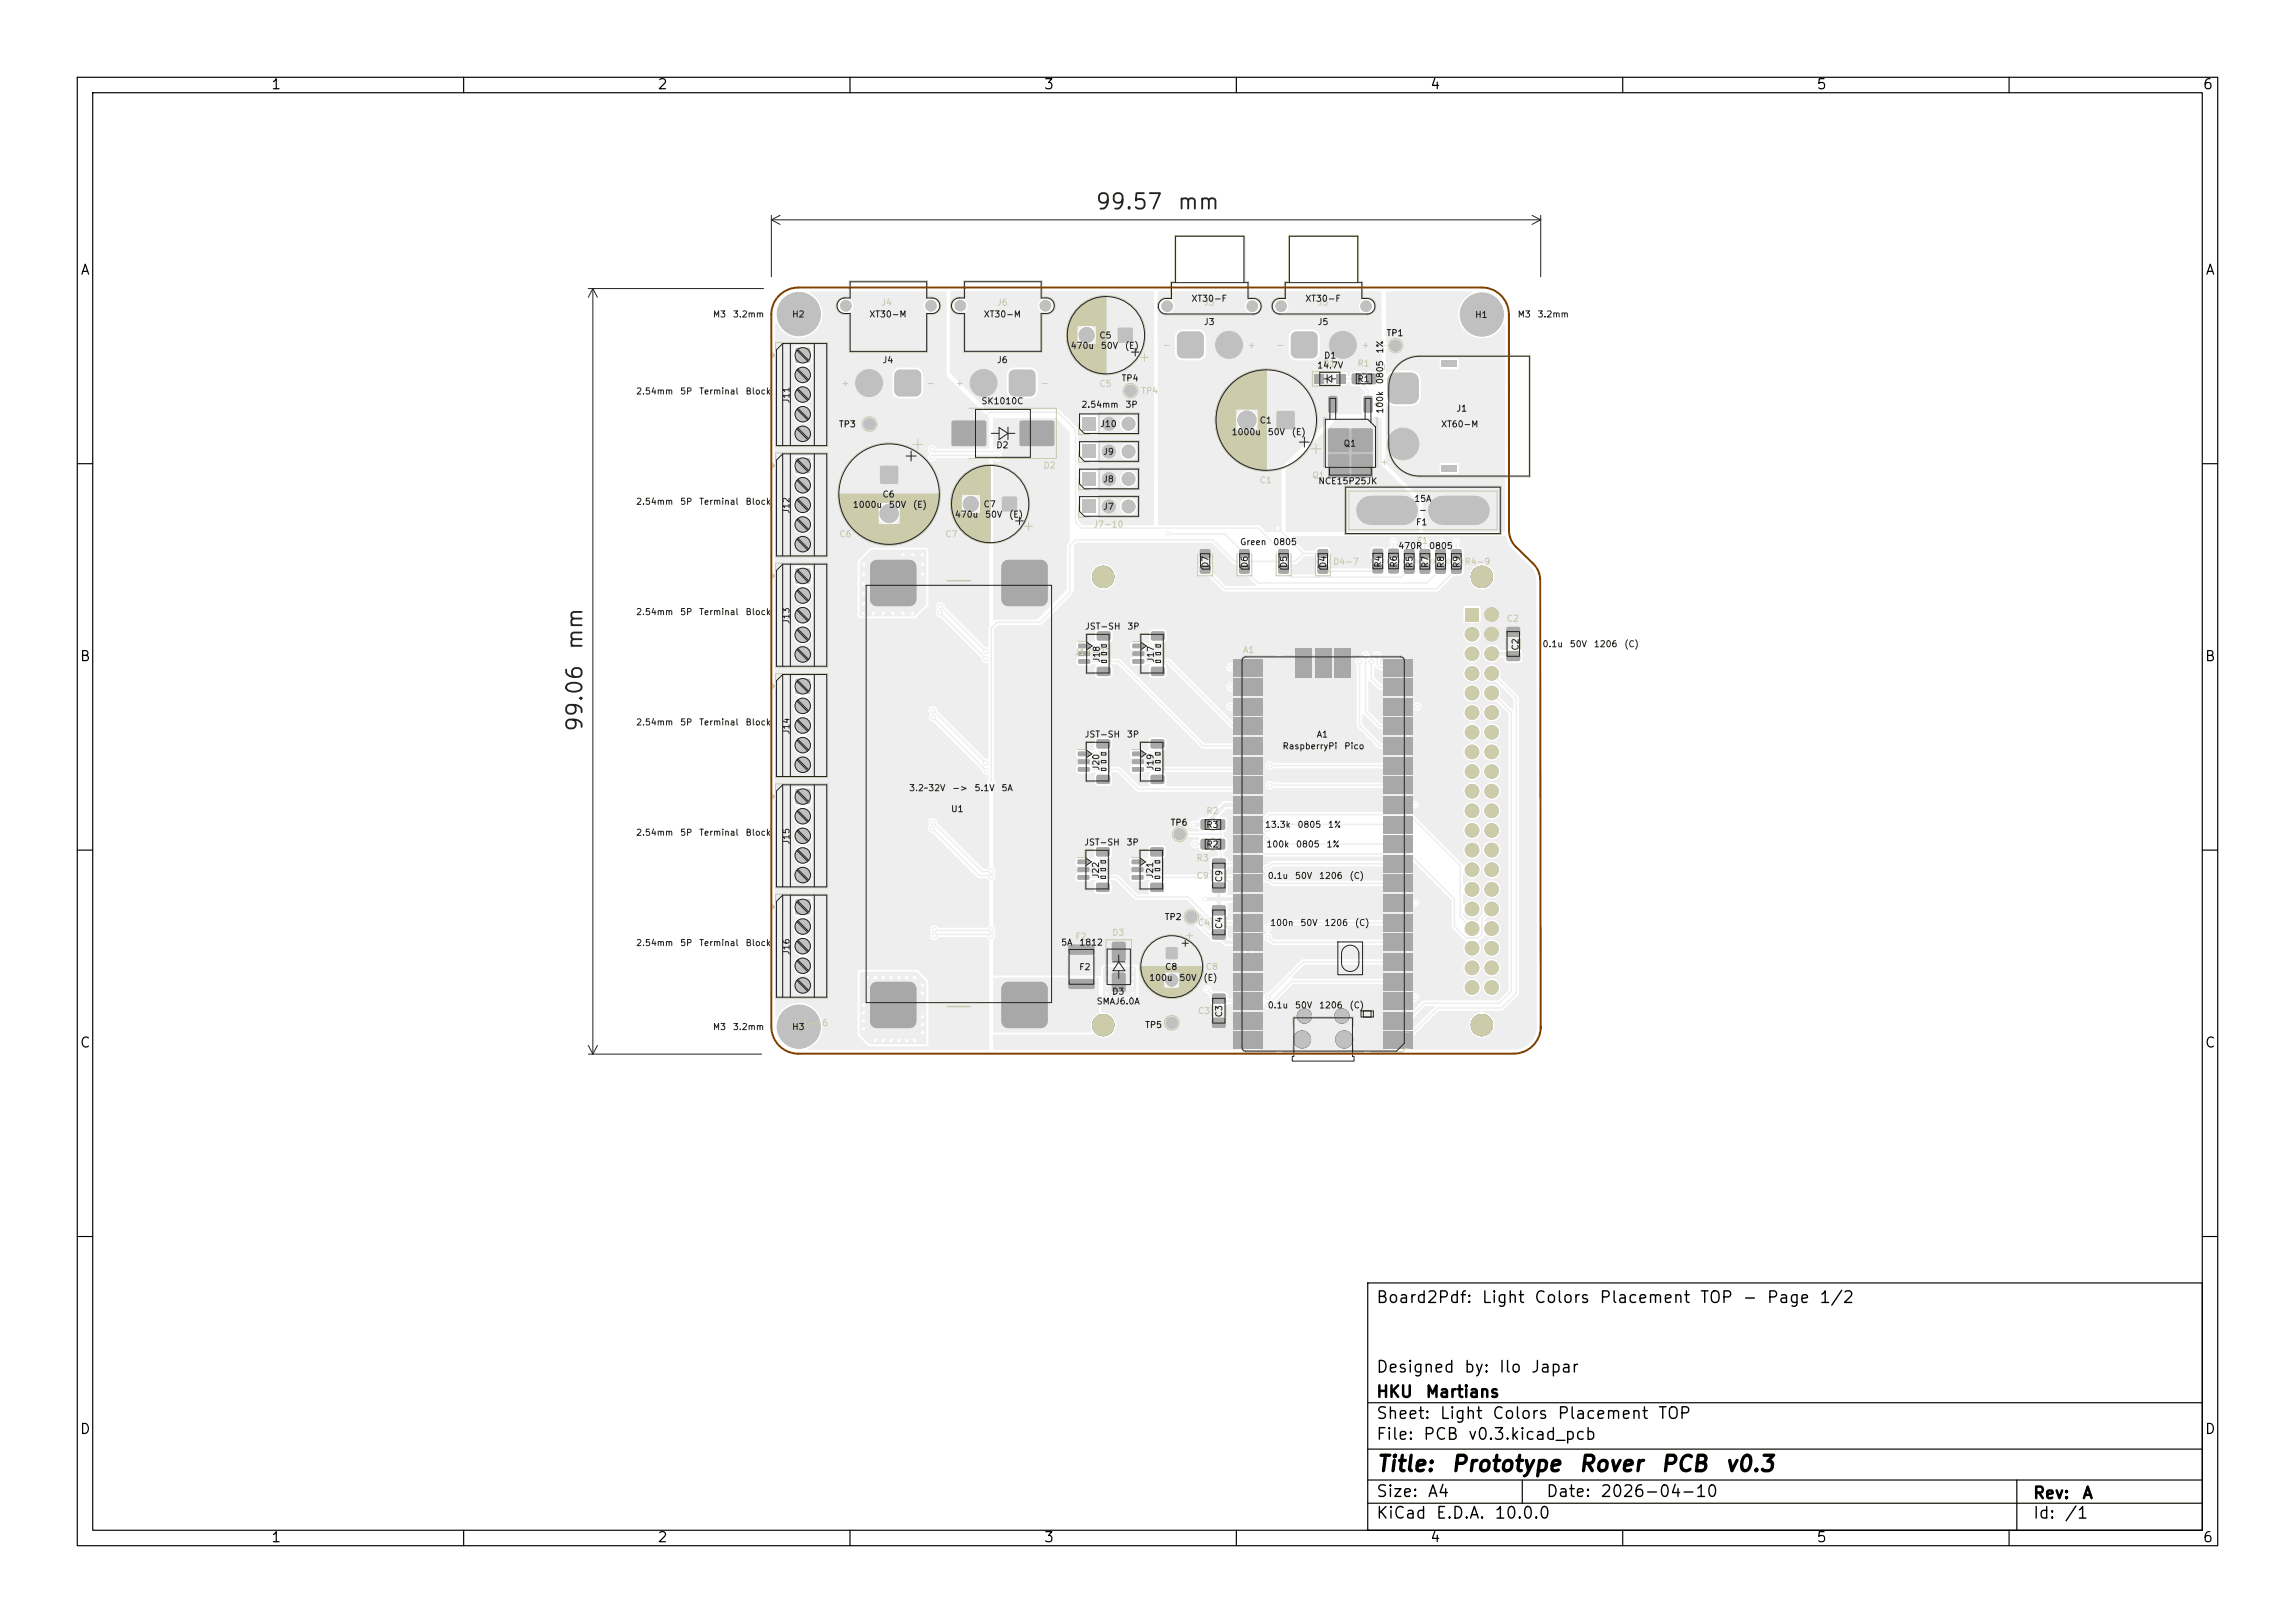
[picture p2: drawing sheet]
<svg xmlns="http://www.w3.org/2000/svg" width="297mm" height="210mm" viewBox="0 0 297 210" stroke-linecap="round" stroke-linejoin="round" font-family="sans-serif">
<defs><g id="words">
<g font-size="2" fill="#222">
<text x="141.6" y="27.6">99.57</text>
<text x="152.2" y="27.6">mm</text>
<text x="75.9" y="84.2" transform="rotate(-90 75.9 84.2)">mm</text>
<text x="75.9" y="94.8" transform="rotate(-90 75.9 94.8)">99.06</text>
</g>
<g font-size="2">
<text x="178" y="190.9">Title:</text>
<text x="187.7" y="190.9">Prototype</text>
<text x="204.2" y="190.9">Rover</text>
<text x="214.8" y="190.9">PCB</text>
<text x="223.1" y="190.9">v0.3</text>
</g>
<g font-size="1.5">
<text x="178" y="169">Board2Pdf:</text>
<text x="191.7" y="169">Light</text>
<text x="198.4" y="169">Colors</text>
<text x="206.9" y="169">Placement</text>
<text x="219.9" y="169">TOP</text>
<text x="225.4" y="169">-</text>
<text x="228.5" y="169">Page</text>
<text x="235.3" y="169">1/2</text>
<text x="178" y="178">Designed</text>
<text x="189.4" y="178">by:</text>
<text x="193.9" y="178">Ilo</text>
<text x="198" y="178">Japar</text>
<text x="178" y="184">Sheet:</text>
<text x="178" y="181.2">HKU</text>
<text x="184.4" y="181.2">Martians</text>
<text x="186.2" y="184">Light</text>
<text x="193" y="184">Colors</text>
<text x="201.5" y="184">Placement</text>
<text x="214.5" y="184">TOP</text>
<text x="178" y="186.7">File:</text>
<text x="184.1" y="186.7">PCB</text>
<text x="189.9" y="186.7">v0.3.kicad_pcb</text>
<text x="178" y="196.9">KiCad</text>
<text x="178" y="194.1">Size:</text>
<text x="184.7" y="194.1">A4</text>
<text x="185.7" y="196.9">E.D.A.</text>
<text x="193.3" y="196.9">10.0.0</text>
<text x="200" y="194.1">Date:</text>
<text x="207" y="194.1">2026-04-10</text>
<text x="263" y="194.3">Rev:</text>
<text x="263" y="196.9">Id:</text>
<text x="267.1" y="196.9">/1</text>
<text x="269.4" y="194.3">A</text>
</g>
<g font-size="1.3">
<text x="35" y="11.9">1</text>
<text x="85" y="11.9">2</text>
<text x="135" y="11.9">3</text>
<text x="185" y="11.9">4</text>
<text x="235" y="11.9">5</text>
<text x="285" y="11.9">6</text>
<text x="10.3" y="35.9">A</text>
<text x="285.4" y="35.9">A</text>
<text x="10.3" y="85.9">B</text>
<text x="285.3" y="85.9">B</text>
<text x="10.3" y="135.9">C</text>
<text x="285.3" y="135.9">C</text>
<text x="10.3" y="185.9">D</text>
<text x="285.3" y="185.9">D</text>
<text x="35" y="199.9">1</text>
<text x="85" y="199.9">2</text>
<text x="135" y="199.9">3</text>
<text x="185" y="199.9">4</text>
<text x="235" y="199.9">5</text>
<text x="285" y="199.9">6</text>
</g>
<g font-size=".8" fill="#222">
<text x="92.2" y="41.3">M3</text>
<text x="94.8" y="41.3">3.2mm</text>
<text x="102.4" y="41.3">H2</text>
<text x="112.4" y="41.3">XT30-M</text>
<text x="127.2" y="41.3">XT30-M</text>
<text x="154.1" y="39.2">XT30-F</text>
<text x="168.9" y="39.2">XT30-F</text>
<text x="190.8" y="41.3">H1</text>
<text x="196.3" y="41.3">M3</text>
<text x="198.9" y="41.3">3.2mm</text>
<text x="114.1" y="47.2">J4</text>
<text x="129" y="47.2">J6</text>
<text x="138.5" y="45.3">470u</text>
<text x="142.2" y="44">C5</text>
<text x="142.4" y="45.3">50V</text>
<text x="145.5" y="45.3">(E)</text>
<text x="155.7" y="42.2">J3</text>
<text x="170.4" y="47.9">14.7V</text>
<text x="170.5" y="42.2">J5</text>
<text x="171.3" y="46.6">D1</text>
<text x="179.2" y="45.8" transform="rotate(-90 179.2 45.8)">1%</text>
<text x="82.2" y="51.2">2.54mm</text>
<text x="87.9" y="51.2">5P</text>
<text x="90.4" y="51.2">Terminal</text>
<text x="96.4" y="51.2">Block</text>
<text x="102.4" y="52.3" transform="rotate(-90 102.4 52.3)">J11</text>
<text x="126.9" y="52.5">SK1010C</text>
<text x="139.9" y="52.9">2.54mm</text>
<text x="145.1" y="49.5">TP4</text>
<text x="145.6" y="52.9">3P</text>
<text x="175.6" y="49.6">R1</text>
<text x="179.2" y="53.6" transform="rotate(-90 179.2 53.6)">100k</text>
<text x="179.2" y="49.8" transform="rotate(-90 179.2 49.8)">0805</text>
<text x="128.9" y="58.2">D2</text>
<text x="142.3" y="55.5">J10</text>
<text x="142.7" y="59">J9</text>
<text x="159.3" y="56.5">1000u</text>
<text x="162.9" y="55">C1</text>
<text x="164" y="56.5">50V</text>
<text x="167.1" y="56.5">(E)</text>
<text x="173.8" y="58">Q1</text>
<text x="186.4" y="55.5">XT60-M</text>
<text x="82.2" y="65.5">2.54mm</text>
<text x="87.9" y="65.5">5P</text>
<text x="90.4" y="65.5">Terminal</text>
<text x="96.4" y="65.5">Block</text>
<text x="110.3" y="65.9">1000u</text>
<text x="114.1" y="64.6">C6</text>
<text x="115" y="65.9">50V</text>
<text x="118.1" y="65.9">(E)</text>
<text x="127.2" y="65.8">C7</text>
<text x="142.7" y="62.6">J8</text>
<text x="170.5" y="62.9">NCE15P25JK</text>
<text x="183" y="65.1">15A</text>
<text x="102.4" y="66.5" transform="rotate(-90 102.4 66.5)">J12</text>
<text x="123.5" y="67.2">470u</text>
<text x="127.4" y="67.2">50V</text>
<text x="130.5" y="67.2">(E)</text>
<text x="142.7" y="66.2">J7</text>
<text x="160.4" y="70.7">Green</text>
<text x="164.7" y="70.7">0805</text>
<text x="180.9" y="71.2">470R</text>
<text x="183.2" y="68.2">F1</text>
<text x="184.9" y="71.2">0805</text>
<text x="156.6" y="73.6" transform="rotate(-90 156.6 73.6)">D7</text>
<text x="161.7" y="73.6" transform="rotate(-90 161.7 73.6)">D6</text>
<text x="166.7" y="73.6" transform="rotate(-90 166.7 73.6)">D5</text>
<text x="171.8" y="73.6" transform="rotate(-90 171.8 73.6)">D4</text>
<text x="178.9" y="73.5" transform="rotate(-90 178.9 73.5)">R4</text>
<text x="181" y="73.5" transform="rotate(-90 181 73.5)">R6</text>
<text x="183" y="73.6" transform="rotate(-90 183 73.6)">R5</text>
<text x="185" y="73.6" transform="rotate(-90 185 73.6)">R7</text>
<text x="187.1" y="73.6" transform="rotate(-90 187.1 73.6)">R8</text>
<text x="189.1" y="73.6" transform="rotate(-90 189.1 73.6)">R9</text>
<text x="82.2" y="79.8">2.54mm</text>
<text x="87.9" y="79.8">5P</text>
<text x="90.4" y="79.8">Terminal</text>
<text x="96.4" y="79.8">Block</text>
<text x="102.4" y="80.8" transform="rotate(-90 102.4 80.8)">J13</text>
<text x="140.3" y="81.7">JST-SH</text>
<text x="145.8" y="81.7">3P</text>
<text x="199.6" y="83.9">0.1u</text>
<text x="203.1" y="83.9">50V</text>
<text x="206.2" y="83.9">1206</text>
<text x="210.1" y="83.9">(C)</text>
<text x="142.5" y="85.8" transform="rotate(-90 142.5 85.8)">J18</text>
<text x="149.5" y="85.8" transform="rotate(-90 149.5 85.8)">J17</text>
<text x="196.7" y="84.2" transform="rotate(-90 196.7 84.2)">C2</text>
<text x="82.2" y="94.1">2.54mm</text>
<text x="87.9" y="94.1">5P</text>
<text x="90.4" y="94.1">Terminal</text>
<text x="96.4" y="94.1">Block</text>
<text x="102.4" y="95.1" transform="rotate(-90 102.4 95.1)">J14</text>
<text x="140.3" y="95.6">JST-SH</text>
<text x="145.8" y="95.6">3P</text>
<text x="170.3" y="95.6">A1</text>
<text x="142.5" y="99.8" transform="rotate(-90 142.5 99.8)">J20</text>
<text x="149.5" y="99.8" transform="rotate(-90 149.5 99.8)">J19</text>
<text x="165.9" y="97.1">RaspberryPi</text>
<text x="173.9" y="97.1">Pico</text>
<text x="117.6" y="102.6">3.2~32V</text>
<text x="123.2" y="102.6">-&gt;</text>
<text x="126" y="102.6">5.1V</text>
<text x="129.5" y="102.6">5A</text>
<text x="156" y="107.3">R3</text>
<text x="163.6" y="107.3">13.3k</text>
<text x="167.8" y="107.3">0805</text>
<text x="171.8" y="107.3">1%</text>
<text x="82.2" y="108.3">2.54mm</text>
<text x="87.9" y="108.3">5P</text>
<text x="90.4" y="108.3">Terminal</text>
<text x="96.4" y="108.3">Block</text>
<text x="102.4" y="109.4" transform="rotate(-90 102.4 109.4)">J15</text>
<text x="140.2" y="109.6">JST-SH</text>
<text x="142.4" y="113.7" transform="rotate(-90 142.4 113.7)">J22</text>
<text x="145.7" y="109.6">3P</text>
<text x="149.4" y="113.7" transform="rotate(-90 149.4 113.7)">J21</text>
<text x="156" y="109.9">R2</text>
<text x="163.8" y="109.8">100k</text>
<text x="164" y="113.9">0.1u</text>
<text x="167.5" y="113.9">50V</text>
<text x="167.7" y="109.8">0805</text>
<text x="170.6" y="113.9">1206</text>
<text x="171.6" y="109.8">1%</text>
<text x="174.6" y="113.9">(C)</text>
<text x="158.4" y="114.2" transform="rotate(-90 158.4 114.2)">C9</text>
<text x="82.2" y="122.6">2.54mm</text>
<text x="87.9" y="122.6">5P</text>
<text x="90.4" y="122.6">Terminal</text>
<text x="96.4" y="122.6">Block</text>
<text x="102.4" y="123.6" transform="rotate(-90 102.4 123.6)">J16</text>
<text x="137.3" y="122.5">5A</text>
<text x="139.6" y="125.7">F2</text>
<text x="139.6" y="122.5">1812</text>
<text x="150.7" y="125.7">C8</text>
<text x="158.4" y="120.3" transform="rotate(-90 158.4 120.3)">C4</text>
<text x="164.3" y="120">100n</text>
<text x="168.2" y="120">50V</text>
<text x="171.3" y="120">1206</text>
<text x="175.3" y="120">(C)</text>
<text x="141.9" y="130.2">SMAJ6.0A</text>
<text x="143.9" y="128.9">D3</text>
<text x="148.6" y="127.1">100u</text>
<text x="152.6" y="127.1">50V</text>
<text x="155.7" y="127.1">(E)</text>
<text x="158.4" y="131.7" transform="rotate(-90 158.4 131.7)">C3</text>
<text x="164" y="130.7">0.1u</text>
<text x="167.5" y="130.7">50V</text>
<text x="170.6" y="130.7">1206</text>
<text x="174.6" y="130.7">(C)</text>
<text x="92.2" y="133.5">M3</text>
<text x="94.8" y="133.5">3.2mm</text>
<text x="102.4" y="133.5">H3</text>
</g>
<g font-size=".8" fill="#cca">
<text x="114" y="39.7">J4</text>
<text x="129" y="39.7">J6</text>
<text x="155.7" y="39.7">J3</text>
<text x="170.5" y="39.7">J5</text>
<text x="150.4" y="45.2">-</text>
<text x="161.4" y="45.2">+</text>
<text x="165.1" y="45.2">-</text>
<text x="171.2" y="47.6">D1</text>
<text x="175.6" y="47.6">R1</text>
<text x="176.1" y="45.2">+</text>
<text x="179.4" y="43.7">TP1</text>
<text x="108.8" y="50.2">+</text>
<text x="119.8" y="50.2">-</text>
<text x="123.6" y="50.2">+</text>
<text x="134.6" y="50.2">-</text>
<text x="142.2" y="50.2">C5</text>
<text x="147.6" y="51.2">TP4</text>
<text x="179.7" y="48.1" transform="rotate(-90 179.7 48.1)">-</text>
<text x="188.4" y="53.5">J1</text>
<text x="108.5" y="55.5">TP3</text>
<text x="135" y="60.8">D2</text>
<text x="162.9" y="62.7">C1</text>
<text x="169.7" y="62.1">Q1</text>
<text x="179.7" y="60.4" transform="rotate(-90 179.7 60.4)">+</text>
<text x="108.5" y="69.7">C6</text>
<text x="122.3" y="69.7">C7</text>
<text x="141.4" y="68.4">J7-10</text>
<text x="183.3" y="70.6">F1</text>
<text x="172.4" y="73.3">D4-7</text>
<text x="189.5" y="73.3">R4-9</text>
<text x="194.9" y="80.6">C2</text>
<text x="139" y="85">J17-22</text>
<text x="160.8" y="84.7">A1</text>
<text x="123" y="105.3">U1</text>
<text x="151.4" y="106.9">TP6</text>
<text x="156" y="105.5">R2</text>
<text x="154.8" y="111.6">R3</text>
<text x="154.8" y="113.9">C9</text>
<text x="150.7" y="119.2">TP2</text>
<text x="155" y="120">C4</text>
<text x="139.1" y="121.8">F2</text>
<text x="143.9" y="121.3">D3</text>
<text x="156" y="125.7">C8</text>
<text x="155" y="131.4">C3</text>
<text x="102.4" y="133">J11-16</text>
<text x="148.1" y="133.2">TP5</text>
</g>
</g></defs>
<g fill="#eee">
<path d="M168.2 84.4a.8 .8 0 0 1 .8-.1 .8 .8 0 0 1 .5 .7v1.6a.8 .8 0 0 1-.8 .8 .8 .8 0 0 1-.8-.8v-1.8z"/>
<path d="M170.6 84.5a.8 .8 0 0 1 .9-.3 .8 .8 0 0 1 .5 .8v2.3l-.2 .1h-1.2l-.2-.2v-2.2z"/>
<path d="M173.3 84.4a.8 .8 0 0 1 .8-.1 .8 .8 0 0 1 .5 .7v1.6a.8 .8 0 0 1-.8 .8 .8 .8 0 0 1-.8-.8v-1.8z"/>
<path d="M160.1 134.1l.5-.2 1.7-.1a.8 .8 0 0 1 .8 .8 .8 .8 0 0 1-.8 .8h-1.6a.8 .8 0 0 1-.7-.4 .8 .8 0 0 1 .1-.9z"/>
<path d="M160.2 131.5l.5-.2h1.6a.8 .8 0 0 1 .8 .8 .8 .8 0 0 1-.8 .8h-1.6a.8 .8 0 0 1-.7-.5 .8 .8 0 0 1 .2-.9z"/>
<path d="M160.1 129l.6-.2h2.2h.2v1.4v.1l-2.4 .1a.8 .8 0 0 1-.7-1.2z"/>
<path d="M160.1 126.5l.5-.3h1.7a.8 .8 0 0 1 .8 .8 .8 .8 0 0 1-.8 .8h-1.6a.8 .8 0 0 1-.7-.4 .8 .8 0 0 1 .1-.9z"/>
<path d="M160.1 124l.5-.3h1.7a.8 .8 0 0 1 .8 .8 .8 .8 0 0 1-.8 .8h-1.6a.8 .8 0 0 1-.7-.5 .8 .8 0 0 1 .1-.8z"/>
<path d="M160.1 121.4l.5-.2 1.7-.1a.8 .8 0 0 1 .8 .8 .8 .8 0 0 1-.8 .8h-1.6a.8 .8 0 0 1-.7-.4 .8 .8 0 0 1 .1-.9z"/>
<path d="M160.1 118.9l.5-.3h1.7a.8 .8 0 0 1 .8 .8 .8 .8 0 0 1-.8 .8h-1.6a.8 .8 0 0 1-.7-.5 .8 .8 0 0 1 .1-.8z"/>
<path d="M160.1 116.3l.6-.2h2.2h.2v1.4v.1h-2.4a.8 .8 0 0 1-.7-.4 .8 .8 0 0 1 .1-.9z"/>
<path d="M160.1 113.8l.5-.3h1.7a.8 .8 0 0 1 .8 .8 .8 .8 0 0 1-.8 .8h-1.6a.8 .8 0 0 1-.7-.4 .8 .8 0 0 1 .1-.9z"/>
<path d="M160.1 111.3l.5-.3h1.7a.8 .8 0 0 1 .8 .8 .8 .8 0 0 1-.8 .8h-1.6a.8 .8 0 0 1-.7-.5 .8 .8 0 0 1 .1-.8z"/>
<path d="M160.1 108.7l.5-.2 1.7-.1a.8 .8 0 0 1 .8 .8 .8 .8 0 0 1-.8 .8h-1.6a.8 .8 0 0 1-.7-.4 .8 .8 0 0 1 .1-.9z"/>
<path d="M160.1 106.2l.5-.3h1.7a.8 .8 0 0 1 .8 .8 .8 .8 0 0 1-.8 .8h-1.6a.8 .8 0 0 1-.7-.5 .8 .8 0 0 1 .1-.8z"/>
<path d="M160.1 103.6l.6-.2h2.2h.2v1.4v.1h-2.4a.8 .8 0 0 1-.7-.4 .8 .8 0 0 1 .1-.9z"/>
<path d="M160.1 101.1l.5-.3h1.7a.8 .8 0 0 1 .8 .8 .8 .8 0 0 1-.8 .8h-1.6a.8 .8 0 0 1-.7-.4 .8 .8 0 0 1 .1-.9z"/>
<path d="M160.1 98.6l.5-.3h1.7a.8 .8 0 0 1 .8 .8 .8 .8 0 0 1-.8 .8h-1.6a.8 .8 0 0 1-.7-.5 .8 .8 0 0 1 .1-.8z"/>
<path d="M160.1 96l.5-.2 1.7-.1a.8 .8 0 0 1 .8 .8 .8 .8 0 0 1-.8 .8h-1.6a.8 .8 0 0 1-.7-.4 .8 .8 0 0 1 .1-.9z"/>
<path d="M160.2 93.4l.5-.2h1.6a.8 .8 0 0 1 .8 .8 .8 .8 0 0 1-.8 .8h-1.6a.8 .8 0 0 1-.7-.5 .8 .8 0 0 1 .2-.9z"/>
<path d="M160.1 90.9l.6-.2h2.2h.2v1.4v.1h-2.4a.8 .8 0 0 1-.7-.4 .8 .8 0 0 1 .1-.9z"/>
<path d="M160.1 88.4l.5-.3h1.7a.8 .8 0 0 1 .8 .8 .8 .8 0 0 1-.8 .8h-1.6a.8 .8 0 0 1-.7-.4 .8 .8 0 0 1 .1-.9z"/>
<path d="M160.2 85.7l.5-.1h1.6a.8 .8 0 0 1 .8 .8 .8 .8 0 0 1-.8 .8h-1.6a.8 .8 0 0 1-.7-.6 .8 .8 0 0 1 .2-.9z"/>
<path d="M179.6 85.7l.5-.1h1.6a.8 .8 0 0 1 .8 .8 .8 .8 0 0 1-.8 .8h-1.6a.8 .8 0 0 1-.7-.6 .8 .8 0 0 1 .2-.9z"/>
<path d="M179.6 88.3l.5-.2h1.6a.8 .8 0 0 1 .8 .8 .8 .8 0 0 1-.8 .8h-1.6a.8 .8 0 0 1-.7-.5 .8 .8 0 0 1 .2-.9z"/>
<path d="M179.4 90.7h.1h2.2a.8 .8 0 0 1 .8 .8 .8 .8 0 0 1-.8 .7h-2.3l-.1-.1z"/>
<path d="M179.6 93.4l.5-.2h1.6a.8 .8 0 0 1 .8 .8 .8 .8 0 0 1-.8 .8h-1.6a.8 .8 0 0 1-.7-.5 .8 .8 0 0 1 .2-.9z"/>
<path d="M179.6 95.9l.5-.2h1.6a.8 .8 0 0 1 .8 .8 .8 .8 0 0 1-.8 .8h-1.6a.8 .8 0 0 1-.7-.5 .8 .8 0 0 1 .2-.9z"/>
<path d="M179.6 98.4l.5-.1h1.6a.8 .8 0 0 1 .8 .8 .8 .8 0 0 1-.8 .8h-1.6a.8 .8 0 0 1-.7-.6 .8 .8 0 0 1 .2-.9z"/>
<path d="M179.6 101l.5-.2h1.6a.8 .8 0 0 1 .8 .8 .8 .8 0 0 1-.8 .8h-1.6a.8 .8 0 0 1-.7-.5 .8 .8 0 0 1 .2-.9z"/>
<path d="M179.4 103.4h.1h2.2a.8 .8 0 0 1 .8 .8 .8 .8 0 0 1-.8 .7h-2.3l-.1-.1z"/>
<path d="M179.6 106.1l.5-.2h1.6a.8 .8 0 0 1 .8 .8 .8 .8 0 0 1-.8 .8h-1.6a.8 .8 0 0 1-.7-.5 .8 .8 0 0 1 .2-.9z"/>
<path d="M179.6 108.6l.5-.2h1.6a.8 .8 0 0 1 .8 .8 .8 .8 0 0 1-.8 .8h-1.6a.8 .8 0 0 1-.7-.5 .8 .8 0 0 1 .2-.9z"/>
<path d="M179.6 111.1l.5-.1h1.6a.8 .8 0 0 1 .8 .8 .8 .8 0 0 1-.8 .8h-1.6a.8 .8 0 0 1-.7-.6 .8 .8 0 0 1 .2-.9z"/>
<path d="M179.6 113.7l.5-.2h1.6a.8 .8 0 0 1 .8 .8 .8 .8 0 0 1-.8 .8h-1.6a.8 .8 0 0 1-.7-.5 .8 .8 0 0 1 .2-.9z"/>
<path d="M179.4 116.1h.1h2.2a.8 .8 0 0 1 .8 .8 .8 .8 0 0 1-.8 .7h-2.3l-.1-.1z"/>
<path d="M179.6 118.8l.5-.2h1.6a.8 .8 0 0 1 .8 .8 .8 .8 0 0 1-.8 .8h-1.6a.8 .8 0 0 1-.7-.5 .8 .8 0 0 1 .2-.9z"/>
<path d="M179.6 121.3l.5-.2h1.6a.8 .8 0 0 1 .8 .8 .8 .8 0 0 1-.8 .8h-1.6a.8 .8 0 0 1-.7-.5 .8 .8 0 0 1 .2-.9z"/>
<path d="M179.6 123.8l.5-.1h1.6a.8 .8 0 0 1 .8 .8 .8 .8 0 0 1-.8 .8h-1.6a.8 .8 0 0 1-.7-.6 .8 .8 0 0 1 .2-.9z"/>
<path d="M179.6 126.4l.5-.2h1.6a.8 .8 0 0 1 .8 .8 .8 .8 0 0 1-.8 .8h-1.6a.8 .8 0 0 1-.7-.5 .8 .8 0 0 1 .2-.9z"/>
<path d="M179.4 128.8h.1h2.2a.8 .8 0 0 1 .8 .7 .8 .8 0 0 1-.7 .8h-2.4l-.1-.1z"/>
<path d="M179.6 131.5l.5-.2h1.6a.8 .8 0 0 1 .8 .8 .8 .8 0 0 1-.8 .8h-1.6a.8 .8 0 0 1-.7-.5 .8 .8 0 0 1 .2-.9z"/>
<path d="M179.5 134.1l.5-.3h2.3l.2 .1v1.3l-.1 .2h-2.3a.8 .8 0 0 1-.7-1z"/>
<path d="M155.4 108.6l.2-.1 .9 .1 .1 .2-.1 1.1h-.2h-.9v-.2z"/>
<path d="M157.4 108.6l.2-.1 .9 .1 .1 .2-.1 1.1h-.2h-.9v-.2z"/>
<path d="M138.3 126.8l.2-.1h3l.2 .2-.1 .9-.2 .2h-3l-.1-.3z"/>
<path d="M138.3 122.3l.2-.1h3l.2 .3-.1 .9-.2 .1h-3l-.1-.2z"/>
<path d="M155.4 106.1l.2-.1 .9 .1 .1 .1-.1 1.1-.2 .1-.9-.1v-.2z"/>
<path d="M157.4 106.1l.2-.1 .9 .1 .1 .1-.1 1.1-.2 .1-.9-.1v-.2z"/>
<path d="M141.9 114.3l.2-.1h1.4l.1 .3v.8l-.2 .1h-1.4l-.2-.2z"/>
<path d="M141.9 109.7l.2-.1h1.4l.1 .3v.8l-.2 .1h-1.4l-.2-.2z"/>
<path d="M139.5 113.3l1.4-.1 .1 .2v.3l-.2 .1h-1.3l-.1-.1z"/>
<path d="M139.5 112.3l1.4-.1 .1 .2v.3l-.2 .1h-1.3l-.1-.1z"/>
<path d="M139.5 111.3l1.4-.1 .1 .2v.3l-.2 .1h-1.3l-.1-.1z"/>
<path d="M146.5 97.3h1.4l.1 .1v.4l-.1 .1-1.3-.1-.1-.1z"/>
<path d="M146.5 98.3h1.4l.1 .1v.4l-.1 .1-1.3-.1-.1-.1z"/>
<path d="M146.5 99.3h1.4l.1 .1v.4l-.1 .1-1.3-.1-.1-.1z"/>
<path d="M149 95.7h.1h1.4l.2 .2v.8l-.3 .2-1.4-.1-.1-.2z"/>
<path d="M149 100.3h.1h1.4l.2 .2v.8l-.3 .2-1.4-.1-.1-.2z"/>
</g>
<g fill="#eee" stroke="#eee" stroke-width=".13">
<circle cx="154.2" cy="118.6" r=".75"/>
<circle cx="152.7" cy="107.9" r=".75"/>
</g>
<g fill="#eee">
<path d="M156.9 131.8l.2-.1 1.5 .1v.1v1l-.2 .1-1.5-.1-.1-.1z"/>
<path d="M156.9 128.6h.2h1.5v.2v1l-.2 .1-1.5-.1-.1-.2z"/>
</g>
<circle cx="151.6" cy="132.3" r=".75" fill="#eee" stroke="#eee" stroke-width=".13"/>
<g fill="#eee">
<path d="M195 81.2l.2-.1 1.5 .1v.1v1.1h-.2h-1.5l-.1-.2z"/>
<path d="M195 84.3l.2-.1 1.5 .1v.2v1h-.2h-1.5l-.1-.2z"/>
<path d="M142 86.4l.2-.1h1.4l.1 .2v.8l-.2 .2h-1.4l-.2-.3z"/>
<path d="M142 81.8l.2-.1h1.4l.1 .2v.8l-.2 .2h-1.4l-.2-.3z"/>
<path d="M139.6 85.3h1.4l.1 .1v.4l-.2 .1h-1.3l-.1-.2z"/>
<path d="M139.6 84.3h1.4l.1 .1v.4l-.2 .1h-1.3l-.1-.2z"/>
<path d="M139.6 83.3h1.4l.1 .1v.4l-.2 .1h-1.3l-.1-.2z"/>
</g>
<circle cx="151.6" cy="126.8" r=".8" fill="#eee" stroke="#eee" stroke-width=".13"/>
<g fill="#eee">
<path d="M150.9 122.6l.2-.1 1.3 .1v.2v1.3h-.2h-1.3l-.1-.2z"/>
<path d="M156.9 120.3h.2h1.5v.2v1l-.2 .1-1.5-.1-.1-.2z"/>
<path d="M156.9 117.2l.2-.1 1.5 .1v.2v1l-.2 .1-1.5-.1-.1-.2z"/>
<path d="M142 100.3h.1h1.4l.2 .2v.8l-.3 .2-1.4-.1-.1-.2z"/>
<path d="M142 95.7h.1h1.4l.2 .2v.8l-.3 .2-1.4-.1-.1-.2z"/>
<path d="M139.5 99.3h1.4l.1 .1v.4l-.1 .1-1.3-.1-.1-.1z"/>
<path d="M139.5 98.3h1.4l.1 .1v.4l-.1 .1-1.3-.1-.1-.1z"/>
<path d="M139.5 97.3h1.4l.1 .1v.4l-.1 .1-1.3-.1-.1-.1z"/>
<path d="M156.9 111.1h.2h1.5v.2v1l-.2 .1-1.5-.1-.1-.2z"/>
<path d="M156.9 114.3l.2-.1 1.5 .1v.1v1l-.2 .1-1.5-.1-.1-.1z"/>
<path d="M146.6 83.3h1.4l.1 .1v.4l-.2 .1h-1.3l-.1-.2z"/>
<path d="M146.6 84.3h1.4l.1 .1v.4l-.2 .1h-1.3l-.1-.2z"/>
<path d="M146.6 85.3h1.4l.1 .1v.4l-.2 .1h-1.3l-.1-.2z"/>
<path d="M149 81.8l.2-.1h1.4l.1 .2v.8l-.2 .2h-1.4l-.2-.3z"/>
<path d="M149 86.4l.2-.1h1.4l.1 .2v.8l-.2 .2h-1.4l-.2-.3z"/>
<path d="M144 125.9h.1h1.5l.1 .2v2l-.1 .2-.2 .1-1.4-.1-.1-.2v-2z"/>
<path d="M144 121.9h.1h1.5l.1 .2v2l-.1 .2-.2 .1-1.4-.1-.1-.2v-2z"/>
<path d="M146.5 111.3l1.4-.1 .1 .2v.3l-.2 .1h-1.3l-.1-.1z"/>
<path d="M146.5 112.3l1.4-.1 .1 .2v.3l-.2 .1h-1.3l-.1-.1z"/>
<path d="M146.5 113.3l1.4-.1 .1 .2v.3l-.2 .1h-1.3l-.1-.1z"/>
<path d="M148.9 109.7l.2-.1h1.4l.1 .3v.8l-.2 .1h-1.4l-.2-.2z"/>
<path d="M148.9 114.3l.2-.1h1.4l.1 .3v.8l-.2 .1h-1.4l-.2-.2z"/>
</g>
<g fill="#eee" stroke="#eee" stroke-width=".13">
<circle cx="193" cy="127.8" r=".87"/>
<circle cx="190.5" cy="127.8" r=".87"/>
<circle cx="193" cy="125.2" r=".87"/>
<circle cx="190.5" cy="125.2" r=".87"/>
<circle cx="193" cy="122.7" r=".87"/>
<circle cx="190.5" cy="122.7" r=".87"/>
<circle cx="193" cy="120.2" r=".87"/>
<circle cx="190.5" cy="120.2" r=".87"/>
<circle cx="193" cy="117.6" r=".87"/>
<circle cx="190.5" cy="117.6" r=".87"/>
<circle cx="193" cy="115.1" r=".87"/>
<circle cx="190.5" cy="115.1" r=".87"/>
<circle cx="193" cy="112.5" r=".87"/>
<circle cx="190.5" cy="112.5" r=".87"/>
<circle cx="193" cy="110" r=".87"/>
<circle cx="190.5" cy="110" r=".87"/>
<circle cx="193" cy="107.5" r=".87"/>
<circle cx="190.5" cy="107.5" r=".87"/>
<circle cx="193" cy="104.9" r=".87"/>
<circle cx="190.5" cy="104.9" r=".87"/>
<circle cx="193" cy="102.4" r=".87"/>
<circle cx="190.5" cy="102.4" r=".87"/>
<circle cx="193" cy="99.8" r=".87"/>
<circle cx="190.5" cy="99.8" r=".87"/>
<circle cx="193" cy="97.3" r=".87"/>
<circle cx="190.5" cy="97.3" r=".87"/>
<circle cx="193" cy="94.8" r=".87"/>
<circle cx="190.5" cy="94.8" r=".87"/>
<circle cx="193" cy="92.2" r=".87"/>
<circle cx="190.5" cy="92.2" r=".87"/>
<circle cx="193" cy="89.7" r=".87"/>
<circle cx="190.5" cy="89.7" r=".87"/>
<circle cx="193" cy="87.1" r=".87"/>
<circle cx="190.5" cy="87.1" r=".87"/>
<circle cx="193" cy="84.6" r=".87"/>
<circle cx="190.5" cy="84.6" r=".87"/>
<circle cx="193" cy="82.1" r=".87"/>
<circle cx="190.5" cy="82.1" r=".87"/>
<circle cx="193" cy="79.5" r=".87"/>
</g>
<g fill="#eee">
<path d="M189.6 78.6h1.8v1.8h-1.8z"/>
<path d="M181.7 71.1l.2-.1 1.1 .1 .1 .2-.1 .9h-.2h-1.1v-.2z"/>
<path d="M181.7 73.1l.2-.1 1.1 .1 .1 .2-.1 .9h-.2h-1.1v-.2z"/>
<path d="M183.8 71.1l.2-.1 1 .1 .1 .2-.1 .9h-.1h-1.1l-.1-.2z"/>
<path d="M183.8 73.1l.2-.1 1 .1 .1 .2-.1 .9h-.1h-1.1l-.1-.2z"/>
<path d="M187.8 71.1l.2-.1 1.1 .1 .1 .2-.1 .9h-.2h-1.1v-.2z"/>
<path d="M187.8 73.1l.2-.1 1.1 .1 .1 .2-.1 .9h-.2h-1.1v-.2z"/>
<path d="M160.4 73.2l.2-.1 1.1 .1v.1v.9h-.2h-1.1l-.1-.2z"/>
<path d="M160.4 71.1l.2-.1 1.1 .1v.2v.8l-.2 .1-1.1-.1-.1-.2z"/>
<path d="M165.5 73.2l.2-.1 1 .1 .1 .1-.1 .9h-.1h-1.1l-.1-.2z"/>
<path d="M165.5 71.1l.2-.1 1 .1 .1 .2-.1 .8-.1 .1-1.1-.1-.1-.2z"/>
<path d="M170.6 73.2l.1-.1 1.1 .1 .1 .1-.1 .9h-.2h-1l-.1-.2z"/>
<path d="M170.6 71.1l.1-.1 1.1 .1 .1 .2-.1 .8-.2 .1-1-.1-.1-.2z"/>
<path d="M155.3 73.2l.2-.1 1.1 .1 .1 .1-.1 .9h-.2h-1.1v-.2z"/>
<path d="M155.3 71.1l.2-.1 1.1 .1 .1 .2-.1 .8-.2 .1-1.1-.1v-.2z"/>
<path d="M185.8 71.1l.2-.1 1.1 .1v.2v.9h-.2h-1.1l-.1-.2z"/>
<path d="M185.8 73.1l.2-.1 1.1 .1v.2v.9h-.2h-1.1l-.1-.2z"/>
<path d="M179.7 71.1l.2-.1 1.1 .1v.1v.9l-.2 .1-1.1-.1-.1-.2z"/>
<path d="M179.7 73.1l.2-.1 1.1 .1v.1v.9l-.2 .1-1.1-.1-.1-.2z"/>
<path d="M177.7 71.1l.2-.1 1 .1 .1 .1-.1 .9-.1 .1-1.1-.1-.1-.2z"/>
<path d="M177.7 73.1l.2-.1 1 .1 .1 .1-.1 .9-.1 .1-1.1-.1-.1-.2z"/>
</g>
<g fill="#eee" stroke="#eee" stroke-width=".13">
<circle cx="103.9" cy="113.2" r="1"/>
<circle cx="103.9" cy="110.7" r="1"/>
<circle cx="103.9" cy="108.2" r="1"/>
<circle cx="103.9" cy="105.6" r="1"/>
</g>
<path d="M103 102.1h.1h1.5h.2l.1 .2v1.5l-.1 .2-.2 .1h-1.5l-.1-.1-.1-.2v-1.5z" fill="#eee"/>
<g fill="#eee" stroke="#eee" stroke-width=".13">
<circle cx="103.9" cy="99" r="1"/>
<circle cx="103.9" cy="96.4" r="1"/>
<circle cx="103.9" cy="93.9" r="1"/>
<circle cx="103.9" cy="91.3" r="1"/>
</g>
<path d="M103 87.9l.1-.1h1.5l.2 .1 .1 .1v1.5l-.1 .2-.2 .1h-1.5l-.1-.1-.1-.2v-1.5z" fill="#eee"/>
<g fill="#eee" stroke="#eee" stroke-width=".13">
<circle cx="103.9" cy="84.7" r="1"/>
<circle cx="103.9" cy="82.1" r="1"/>
<circle cx="103.9" cy="79.6" r="1"/>
<circle cx="103.9" cy="77.1" r="1"/>
</g>
<path d="M103 73.6l.1-.1h1.5l.2 .1 .1 .2v1.5l-.1 .2h-.2h-1.5h-.1l-.1-.2v-1.5z" fill="#eee"/>
<g fill="#eee" stroke="#eee" stroke-width=".13">
<circle cx="103.9" cy="70.4" r="1"/>
<circle cx="103.9" cy="67.9" r="1"/>
<circle cx="103.9" cy="65.3" r="1"/>
<circle cx="103.9" cy="62.8" r="1"/>
</g>
<g fill="#eee">
<path d="M103 59.3l.1-.1h1.5l.2 .1 .1 .2v1.5l-.1 .2h-.2h-1.5h-.1l-.1-.2v-1.5z"/>
<path d="M103 45h.1h1.5h.2l.1 .2v1.5l-.1 .2-.2 .1h-1.5l-.1-.1-.1-.2v-1.5z"/>
</g>
<g fill="#eee" stroke="#eee" stroke-width=".13">
<circle cx="103.9" cy="48.5" r="1"/>
<circle cx="103.9" cy="51.1" r="1"/>
<circle cx="103.9" cy="53.6" r="1"/>
<circle cx="103.9" cy="56.1" r="1"/>
<circle cx="103.9" cy="127.5" r="1"/>
<circle cx="103.9" cy="125" r="1"/>
<circle cx="103.9" cy="122.4" r="1"/>
<circle cx="103.9" cy="119.9" r="1"/>
</g>
<path d="M103 116.4l.1-.1h1.5l.2 .1 .1 .2v1.5l-.1 .2h-.2h-1.5h-.1l-.1-.2v-1.5z" fill="#eee"/>
<g fill="#eee" stroke="#eee" stroke-width=".13">
<circle cx="103.4" cy="132.8" r="2.8"/>
<circle cx="162.1" cy="39.6" r=".7"/>
<circle cx="151.1" cy="39.6" r=".7"/>
<circle cx="159.1" cy="44.6" r="1.75"/>
</g>
<path d="M152.5 43.2l.2-.3h.4h1.9l.5 .1 .2 .3 .1 .3v2l-.2 .5-.2 .2-.4 .1h-1.9l-.5-.2-.2-.3-.1-.3v-2z" fill="#eee"/>
<circle cx="112.5" cy="54.9" r=".75" fill="#eee" stroke="#eee" stroke-width=".13"/>
<g fill="#eee">
<path d="M170.1 48.4h1.2v1.2h-1.2z"/>
<path d="M172.9 48.4h1.2v1.2h-1.2z"/>
<path d="M167.3 43l.5-.1h2h.3l.3 .3 .1 .4v2v.3l-.3 .3-.4 .2h-2l-.3-.1-.3-.2-.2-.5v-2l.1-.3z"/>
</g>
<g fill="#eee" stroke="#eee" stroke-width=".13">
<circle cx="173.8" cy="44.6" r="1.75"/>
<circle cx="165.8" cy="39.6" r=".7"/>
<circle cx="176.8" cy="39.6" r=".7"/>
</g>
<g fill="#eee">
<path d="M132 54.5l.2-.1h4l.2 .1v.2v2.8v.2h-.2h-4h-.2l-.1-.2v-2.8z"/>
<path d="M123.2 54.5l.2-.1h4l.2 .1v.2v2.8v.2h-.2h-4h-.2l-.1-.2v-2.8z"/>
</g>
<circle cx="103.4" cy="40.6" r="2.8" fill="#eee" stroke="#eee" stroke-width=".13"/>
<path d="M165.2 53.2h.2h1.9h.2l.1 .2v1.9l-.1 .2-.2 .1h-1.9l-.2-.1v-.2v-1.9z" fill="#eee"/>
<g fill="#eee" stroke="#eee" stroke-width=".13">
<circle cx="161.4" cy="54.4" r="1.2"/>
<circle cx="146" cy="54.8" r=".85"/>
<circle cx="143.5" cy="54.8" r=".85"/>
</g>
<g fill="#eee">
<path d="M140.1 54h1.7v1.7h-1.7z"/>
<path d="M129.7 64.3l.2-.1h1.5l.2 .1v.2v1.5v.1l-.2 .1h-1.5l-.2-.1-.1-.1v-1.5z"/>
</g>
<g fill="#eee" stroke="#eee" stroke-width=".13">
<circle cx="125.6" cy="65.2" r="1"/>
<circle cx="180.6" cy="44.7" r=".75"/>
</g>
<path d="M144.7 42.4h.2h1.5h.2v.2v1.5v.2l-.2 .1h-1.5l-.2-.1-.1-.2v-1.5z" fill="#eee"/>
<circle cx="140.6" cy="43.4" r="1" fill="#eee" stroke="#eee" stroke-width=".13"/>
<path d="M140.1 57.6h1.7v1.7h-1.7z" fill="#eee"/>
<g fill="#eee" stroke="#eee" stroke-width=".13">
<circle cx="143.5" cy="58.4" r=".85"/>
<circle cx="146.1" cy="58.4" r=".85"/>
</g>
<path d="M140.1 61.1h1.7v1.7h-1.7z" fill="#eee"/>
<g fill="#eee" stroke="#eee" stroke-width=".13">
<circle cx="143.5" cy="62" r=".85"/>
<circle cx="146" cy="62" r=".85"/>
<circle cx="191.8" cy="40.7" r="2.8"/>
</g>
<g fill="#eee">
<path d="M175 48.4l.2-.1 .8 .1 .1 .2-.1 1-.1 .1-.9-.1-.1-.1z"/>
<path d="M177 48.4l.2-.1 .8 .1 .1 .2-.1 1-.1 .1-.9-.1-.1-.1z"/>
</g>
<path d="M177.4 66h4.2M186.7 66h4.2" fill="none" stroke="#eee" stroke-width="3.8"/>
<path d="M113.9 60.3l.2-.1h1.9l.2 .1 .1 .2v1.9l-.1 .2h-.2h-1.9h-.2v-.2v-1.9z" fill="#eee"/>
<circle cx="115.1" cy="66.4" r="1.2" fill="#eee" stroke="#eee" stroke-width=".13"/>
<path d="M115.9 48.1l.3-.2 .3-.1h2l.4 .2 .3 .3v.3v1.9l-.1 .5-.3 .2-.3 .1h-2l-.5-.2-.2-.2-.1-.4v-1.9z" fill="#eee"/>
<g fill="#eee" stroke="#eee" stroke-width=".13">
<circle cx="112.5" cy="49.6" r="1.75"/>
<circle cx="109.5" cy="39.6" r=".7"/>
<circle cx="120.5" cy="39.6" r=".7"/>
<circle cx="146.3" cy="50.6" r=".75"/>
</g>
<path d="M140.1 64.7h1.7v1.7h-1.7z" fill="#eee"/>
<g fill="#eee" stroke="#eee" stroke-width=".13">
<circle cx="143.5" cy="65.5" r=".85"/>
<circle cx="146.1" cy="65.5" r=".85"/>
</g>
<path d="M130.8 48l.5-.2h2l.3 .1 .3 .2 .1 .5v1.9v.4l-.3 .2-.4 .2h-2l-.3-.1-.3-.2-.2-.5v-1.9l.1-.3z" fill="#eee"/>
<g fill="#eee" stroke="#eee" stroke-width=".13">
<circle cx="127.3" cy="49.6" r="1.75"/>
<circle cx="124.3" cy="39.6" r=".7"/>
<circle cx="135.3" cy="39.6" r=".7"/>
</g>
<g fill="#eee">
<path d="M186.6 46.6h2v.9h-2z"/>
<path d="M186.6 60.1h2v.9h-2z"/>
<path d="M179.8 48.5l.5-.3h2.3a1.03 1.03 0 0 1 1 1v2.1a1.03 1.03 0 0 1-1 1h-2.1a1.03 1.03 0 0 1-1-1v-2.3z"/>
</g>
<circle cx="181.6" cy="57.4" r="2.05" fill="#eee" stroke="#eee" stroke-width=".13"/>
<g fill="#eee">
<path d="M176.5 51.3l.9-.1 .2 .2v1.8l-.1 .2h-.8l-.2-.1-.1-1.8z"/>
<path d="M171.9 55.5l.2-.1h5.3l.2 .1 .1 .2v5.9l-.1 .2h-.2h-5.3h-.2v-.2v-5.9z"/>
<path d="M172 51.3l.8-.1 .3 .2v1.8l-.2 .2h-.8l-.2-.1v-1.8z"/>
<path d="M129.9 127.3l.3-.2 .3-.1h4.2a.9 .9 0 0 1 .9 .9v4.2a.9 .9 0 0 1-.9 .9h-4.2a.9 .9 0 0 1-.9-.9v-4.2v-.3z"/>
<path d="M112.9 127.3l.3-.2 .3-.1h4.2a.9 .9 0 0 1 .9 .9v4.2a.9 .9 0 0 1-.9 .9h-4.2a.9 .9 0 0 1-.9-.9v-4.2v-.3z"/>
<path d="M112.9 72.7l.3-.2 .3-.1h4.2a.9 .9 0 0 1 .9 .9v4.2a.9 .9 0 0 1-.9 .9h-4.2a.9 .9 0 0 1-.9-.9v-4.2v-.3z"/>
<path d="M129.9 72.7l.3-.2 .3-.1h4.2a.9 .9 0 0 1 .9 .9v4.2a.9 .9 0 0 1-.9 .9h-4.2a.9 .9 0 0 1-.9-.9v-4.2v-.3z"/>
</g>
<g fill="#eee" stroke="#eee" stroke-width=".13">
<circle cx="118.1" cy="79.4" r=".25"/>
<circle cx="111.8" cy="73" r=".25"/>
<circle cx="119.4" cy="132.6" r=".3"/>
<circle cx="119.4" cy="133.6" r=".3"/>
<circle cx="111.8" cy="130" r=".3"/>
<circle cx="111.8" cy="131.1" r=".3"/>
<circle cx="164.3" cy="99.1" r=".3"/>
<circle cx="164" cy="107.3" r=".3"/>
<circle cx="164.1" cy="129" r=".3"/>
<circle cx="176.7" cy="84.8" r=".3"/>
<circle cx="175.9" cy="85.6" r=".3"/>
<circle cx="178.2" cy="84.8" r=".3"/>
<circle cx="164.1" cy="130" r=".3"/>
<circle cx="164.3" cy="101.6" r=".3"/>
<circle cx="177.5" cy="85.6" r=".3"/>
<circle cx="164.1" cy="120" r=".3"/>
<circle cx="164" cy="113.7" r=".3"/>
<circle cx="164" cy="112.4" r=".3"/>
<circle cx="164" cy="108.6" r=".3"/>
<circle cx="159.3" cy="88.9" r=".3"/>
<circle cx="159.3" cy="86.4" r=".3"/>
<circle cx="164.1" cy="121.3" r=".3"/>
<circle cx="148.6" cy="111.5" r=".25"/>
<circle cx="159.3" cy="91.4" r=".3"/>
<circle cx="156.2" cy="128" r=".25"/>
<circle cx="143.3" cy="128.5" r=".3"/>
<circle cx="143.3" cy="127.5" r=".3"/>
<circle cx="143.3" cy="125.5" r=".3"/>
<circle cx="143.3" cy="126.5" r=".3"/>
<circle cx="183.1" cy="116.8" r=".25"/>
<circle cx="183.1" cy="129" r=".25"/>
<circle cx="127.6" cy="84.3" r=".3"/>
<circle cx="120.8" cy="92.9" r=".3"/>
<circle cx="128.3" cy="112.7" r=".3"/>
<circle cx="128.3" cy="113.5" r=".3"/>
<circle cx="127.6" cy="98.7" r=".3"/>
<circle cx="127.6" cy="85.3" r=".3"/>
<circle cx="127.6" cy="99.7" r=".3"/>
<circle cx="120.7" cy="91.9" r=".3"/>
<circle cx="121.6" cy="79.3" r=".3"/>
<circle cx="120.6" cy="107.2" r=".3"/>
<circle cx="120.7" cy="106.4" r=".3"/>
<circle cx="120.9" cy="120.3" r=".3"/>
<circle cx="120.9" cy="121.1" r=".3"/>
<circle cx="128.3" cy="120.3" r=".3"/>
<circle cx="128.3" cy="121.1" r=".3"/>
<circle cx="121.7" cy="78.4" r=".3"/>
<circle cx="154.7" cy="109.2" r=".3"/>
<circle cx="128.3" cy="101.3" r=".3"/>
<circle cx="183.4" cy="91.4" r=".3"/>
<circle cx="141.7" cy="83.6" r=".25"/>
<circle cx="148.8" cy="97.5" r=".25"/>
<circle cx="141.7" cy="97.5" r=".25"/>
<circle cx="148.8" cy="83.6" r=".25"/>
<circle cx="156" cy="116.3" r=".25"/>
<circle cx="154.4" cy="106.7" r=".25"/>
<circle cx="141.7" cy="111.5" r=".25"/>
<circle cx="183.1" cy="104.1" r=".25"/>
<circle cx="146.6" cy="126.5" r=".3"/>
<circle cx="146.6" cy="127.5" r=".3"/>
<circle cx="146.6" cy="125.5" r=".3"/>
<circle cx="146.6" cy="128.5" r=".3"/>
<circle cx="129.3" cy="58.2" r=".3"/>
<circle cx="120.7" cy="58.2" r=".3"/>
<circle cx="165.4" cy="68.3" r=".25"/>
<circle cx="186.4" cy="70.1" r=".25"/>
<circle cx="112.3" cy="126.5" r=".3"/>
<circle cx="113.3" cy="126.5" r=".3"/>
<circle cx="114.3" cy="126.5" r=".3"/>
<circle cx="115.3" cy="126.5" r=".3"/>
<circle cx="116.3" cy="126.5" r=".3"/>
<circle cx="117.3" cy="126.5" r=".3"/>
<circle cx="119.4" cy="131.6" r=".3"/>
<circle cx="119.4" cy="128.5" r=".3"/>
<circle cx="119.4" cy="127.5" r=".3"/>
<circle cx="118.4" cy="126.5" r=".3"/>
<circle cx="111.8" cy="132.1" r=".3"/>
<circle cx="111.8" cy="133.1" r=".3"/>
<circle cx="113.3" cy="134.6" r=".3"/>
<circle cx="114.3" cy="134.6" r=".3"/>
<circle cx="115.3" cy="134.6" r=".3"/>
<circle cx="116.3" cy="134.6" r=".3"/>
<circle cx="117.3" cy="134.6" r=".3"/>
<circle cx="118.4" cy="134.6" r=".3"/>
<circle cx="116.8" cy="79.4" r=".25"/>
<circle cx="115.6" cy="79.4" r=".25"/>
<circle cx="114.3" cy="79.4" r=".25"/>
<circle cx="113" cy="79.4" r=".25"/>
<circle cx="111.8" cy="74.3" r=".25"/>
<circle cx="111.8" cy="75.6" r=".25"/>
<circle cx="111.8" cy="76.8" r=".25"/>
<circle cx="111.8" cy="78.1" r=".25"/>
<circle cx="111.8" cy="79.4" r=".25"/>
<circle cx="119.4" cy="74.3" r=".25"/>
<circle cx="119.4" cy="73" r=".25"/>
<circle cx="119.4" cy="71.8" r=".25"/>
<circle cx="118.1" cy="71.8" r=".25"/>
<circle cx="116.8" cy="71.8" r=".25"/>
<circle cx="188.5" cy="70.1" r=".25"/>
<circle cx="184.4" cy="70.1" r=".25"/>
<circle cx="180.3" cy="70.1" r=".25"/>
<circle cx="151.1" cy="69" r=".25"/>
<circle cx="120.7" cy="59.2" r=".3"/>
<circle cx="129.2" cy="59.2" r=".3"/>
</g>
<g fill="none" stroke="#eee" stroke-width=".2">
<path d="M120.6 58.2l.3 .2h8.1l.3-.2M120.6 59.2l.3-.3h8l.3 .3M125.4 56.1l2.7-2.8h8.8l2.3 2.3v12l.8 .7h22.8l3.3 3.3M173.5 49h2l1.5 1.5v1.8M173.8 44.6l.1 .1h6.7M177.5 49h2.8l1.3 1.2M121.6 79.3l6 6M121.7 78.4l5.9 5.9M151.1 69l7.4 .1 2.5 2.5M161 71.6h.1M165.4 68.3l3.2 3.3M168.6 71.6l-1 1h-7.8l-2.8-2.7h-17.8l-.8 .7v6.1l-3.8 3.8h-5.6l-.7 .8v20"/>
<path d="M168.6 71.6h2.6M178.3 71.6l2 2M178.3 73.6l-.3 .3h-6.6l-.2-.2M180.3 70.1v1.5M182.4 71.6l2 2M182.4 73.6l-1.1 1.1h-14.2l-1-1M184.4 70.1v1.5M186.4 73.6l-1.8 1.8h-21.8l-1.8-1.7M186.4 70.1v1.5M188.5 73.6l-2.6 2.6h-27.4l-2.5-2.5M188.5 70.1v1.5M120.7 91.9l6.9 6.8"/>
<path d="M120.8 92.9l6.8 6.8M140.3 99.6h4.5l2.5 2.5h13l.5-.5h.7M140.3 85.6h4.5l10.9 10.9h5.8M141.7 83.6h-1.4M141.7 97.5l-1.4 .1M147.3 85.6h3.9l8.4 8.4h1.9M148.8 83.6h-1.5M148.8 97.5l-1.5 .1M159.3 91.4l2.2 .1M159.3 86.4h2.2M159.3 88.9h2.2M161.5 99.1l-.4 .5h-13.8"/>
<path d="M164.3 99.1h16.6M175.9 85.6v8.3l2.7 2.6h2.3M176.7 84.8v7.3l1.9 1.9h2.3M177.5 85.6v2.2l1.1 1.1h2.3M178.2 84.8v1.2l.4 .4h2.3M178.6 99.1h.1M183.4 91.4l-2.5 .1M193 87.1l3.2 3.2v38.2l-1.9 1.9h-8.2l-4.2 4.2h-1M193 89.7l2.6 2.5v36.1l-1.5 1.5h-9.8l-2.3 2.3h-1.1M120.6 107.2l6.1 6.1h1.4l.2 .2M120.7 106.4l6.4 6.4h1.1l.1-.1M140.2 113.5h4.3l2.6 2.6h6.7l3.3 3.3h4.4"/>
<path d="M141.7 111.5h-1.5M147.2 113.5h13.6l.7 .8M148.6 111.5h-1.4M152.7 108h5.3M154.2 118.6l2.3 2.3h1.2M154.7 109.2h1.3M158 106.7v4.8l-.3 .2 3.8 .1M161.5 109.2h.8l1.3 1.3h18.8l5.8 5.8v3.6l1.5 1.5h1.6l.5-.5v-2l1.2-1.3M161.5 106.7h1.6l1.2-1.3h18.1l6.6 6.6v6.6l1.5 1.6M164 108.6l.6 .6h16.3M164 113.7h.1l.6 .6h16.2M164.3 101.6h16.6"/>
<path d="M166.9 114.3h.1M180.9 109.2h.1M180.9 119.4h-16.2l-.6 .6M180.9 111.8h-16.3l-.6 .6M180.9 106.7h-16.3l-.6 .6M180.9 104.2h2.2M183.1 116.8l-2.2 .1M183.1 104.1v.1M120.9 121.1l.2-.2h7l.2 .2M120.9 120.3l.1 .1h7.2l.1-.1M156.2 128l1.2 1.2h.3l.4 .4h3.4M164.1 121.3l.6 .6h16.2"/>
<path d="M180.9 124.5h-12.3l-4.5 4.5M180.9 127h-13.8l-3 3M183.1 129l-.5 .6h-1.7"/>
</g>
<path d="M193 84.6h2.5l.3 .3M156 116.3h4.2l.6 .6h.7M157.7 114.9v2.9M161.5 104.2h-3l-2.5 2.5h-1.6M157.7 120.9l1.1 1h2.7v2.6" fill="none" stroke="#eee" stroke-width=".5"/>
<g fill="#eee">
<path d="M166.4 60.8l6.7-6.7h5.6l.1 .2v5.9l4.8 4.8v3.8h-.1h-17l-.1-.1z"/>
<path d="M123 37.7l26.3 .1v30.1l-.1 .1h-9l-.6-.6-.1-2.7h.4v1.7l.2 .2h1.8l.2-.2v-1h2.8a1.11 1.11 0 0 0 1.6 1.2 1.11 1.11 0 0 0 .3-1.9 1.11 1.11 0 0 0-1.8 .6l-.1 .1h-2.8v-.7l-.2-.3h-1.8l-.2 .3h-.4v-3.6h.4v1.8l.2 .2h1.8l.2-.2v-1h2.8a1.11 1.11 0 0 0 1.6 1.1 1.11 1.11 0 0 0 .3-1.9 1.11 1.11 0 0 0-1.8 .6l-.1 .2h-2.8v-.8l-.2-.2h-1.8l-.2 .2h-.4v-3.6h.4v1.8l.2 .2h1.8l.2-.2v-1h2.8a1.11 1.11 0 0 0 1.6 1.1 1.11 1.11 0 0 0 .3-1.8 1.11 1.11 0 0 0-1.8 .6l-.1 .1h-2.8v-.8l-.2-.2h-1.8l-.2 .2h-.4v-2l-1.5-1.5h1.9v1.7l.2 .2h1.8l.2-.2v-1h2.8v.2a1.11 1.11 0 0 0 1.7 .9 1.11 1.11 0 0 0 0-1.9 1.11 1.11 0 0 0-1.7 .8h-2.8v-.8l-.3-.2h-1.7l-.2 .3h-1.9l-1-1h-8.9l-.3 .1-4.6-4.6h7.1v2.1a1.01 1.01 0 0 0 1 1l2.2-.1 .5-.2 .3-.6v-2.2a1.02 1.02 0 0 0-1-.9h-2.1a1.01 1.01 0 0 0-.9 .9h-7.1l-.3-.3v-4.9h16.5v.2a1.26 1.26 0 0 0 1.9 .9 1.26 1.26 0 0 0 0-2.1 1.26 1.26 0 0 0-1.9 1h-16.5v-3.6h.4l.1 .1a.96 .96 0 0 0 1 .7 .96 .96 0 0 0 .8-.8h9.1l.1 .1a.96 .96 0 0 0 1.5 .5 .96 .96 0 0 0-.3-1.6 .96 .96 0 0 0-1.3 1h-9.1v-.2a.96 .96 0 0 0-1-.9 .96 .96 0 0 0-.9 1.1h-.4z"/>
<path d="M149.9 37.7h28.8l.1 .1v10.8l-.3 .1-.3-.5-.2-.1h-.9a.5 .5 0 0 0-.4 .4v.9l-.2 .1-.1-.2v-.8l-.2-.3-.2-.1h-.9a.5 .5 0 0 0-.4 .4l-.1 .2-.2-.1-.1-.3-.2-.1h-1.2l-.2 .1-.1 1.3 .1 .2 1.4 .1 .2-.2 .1-.2a.19 .19 0 0 1 .2-.1 .19 .19 0 0 1 .1 .2l.4 .4h.9l.7 .7-.1 .2-.3 .2-.1 .3v2.2h-3.5l-6.8 6.9-.1 8.3h-1.9l-1-.8-13-.1-.1-13.7h10.1v.3a1.46 1.46 0 0 0 2.2 1.1 1.46 1.46 0 0 0 0-2.5 1.46 1.46 0 0 0-2.2 1.1h-10.1v-10.6h2.2l.1 2.1a1.01 1.01 0 0 0 .9 .9h2.2l.6-.3 .2-.5 .1-2.2h10.7v2.1a1.01 1.01 0 0 0 1 .9h2.2l.5-.3 .3-.5v-2.2a1.02 1.02 0 0 0-1-1h-2.1a1.01 1.01 0 0 0-.9 1h-10.7l-.1-.2a1.02 1.02 0 0 0-.9-.8h-2.1a1.01 1.01 0 0 0-1 1h-2.2v-3.9h.3a.96 .96 0 0 0 1 .9 .96 .96 0 0 0 .9-.9h9.1v.2a.96 .96 0 0 0 1 .7 .96 .96 0 0 0 .9-.9h1.8l.1 .2a.96 .96 0 0 0 1 .7 .96 .96 0 0 0 .8-.9h9.1l.1 .2a.96 .96 0 0 0 1.5 .4 .96 .96 0 0 0-.3-1.6 .96 .96 0 0 0-1.3 1h-9.1v-.2a.96 .96 0 0 0-1-.8 .96 .96 0 0 0-.9 1h-1.8v-.2a.96 .96 0 0 0-1-.8 .96 .96 0 0 0-.9 1h-9.1v-.2a.96 .96 0 0 0-1-.8 .96 .96 0 0 0-.9 1h-.3z"/>
<path d="M139.3 70.3l17.5-.1 2.7 2.7 .6 .1v1.1a.5 .5 0 0 0 .4 .4h.9l1.1 1.1v.2h-3.9l-1.7-1.7v-.9l-.1-.2-.3-.2h-1a.51 .51 0 0 0-.5 .5v.8a.5 .5 0 0 0 .5 .4h.8l2 2 .1 .1h27.6l.1-.1 2-2h2v.3a1.63 1.63 0 0 0 2.5 1.2 1.63 1.63 0 0 0 0-2.7 1.63 1.63 0 0 0-2.5 1.2h-2h.9a.5 .5 0 0 0 .4-.5v-.8l-.1-.3-.3-.1h-1.1l-.5 .3-.4-.3h-1.1l-.5 .3-.4-.3h-.9l-.2-.2 .2-.1h.9l.4-.3 .5 .3h1.1l.5-.3 .4 .3 1.3-.1 .2-.3v-.9l-.1-.3-.4-.2-.1-.2a.53 .53 0 0 0 .1-.7 .53 .53 0 0 0-.8 0 .53 .53 0 0 0 0 .7v.3h-.3l-.4 .3-.3-.3-.3-.1v-.2a.53 .53 0 0 0 .1-.7 .53 .53 0 0 0-.7-.1 .53 .53 0 0 0-.2 .7v.4h-.3l-.2 .3-.7-.4v-.2a.54 .54 0 0 0 .1-.7 .54 .54 0 0 0-.8-.1 .54 .54 0 0 0-.1 .7v.4h-.3l-.3 .3-.5-.3h-1.1l-.5 .3-.3-.3-.3-.1v-.2a.54 .54 0 0 0 .1-.6 .54 .54 0 0 0-.5-.3 .54 .54 0 0 0-.3 .9l-.1 .2-.3 .1-.2 .3-.5-.4h-1.1a.5 .5 0 0 0-.4 .5v.9l.1 .2 .2 .1 1 .1a.13 .13 0 0 1 .1 .1 .13 .13 0 0 1-.1 .1h-.9a.54 .54 0 0 0-.4 .7l-.2 .2h-4.9l-.1-.1-.1-.4-.2-.2-1.2-.1a.51 .51 0 0 0-.5 .5l.1 .9-.2 .1h-2.8l-.2-.2v-1l.7-.2 1-.9h1.3l.3 .3 .3 .1h1.1l.2-.1 .2-.3-.1-.8-.1-.3-.2-.1h-1.1a.67 .67 0 0 0-.5 .5l-1.4-.1-1.7-1.6v-.2l27.6-.1 .2 .1 .2 .7 .4 .6 2.7 2.8 .4 .7 .2 .8v58.5l-.3 .8-.6 .8-.8 .5-.9 .2h-13.5h-.1l.2-.5v-1.1l3.4-3.4h5.3l.1 .1v.1a1.64 1.64 0 0 0-1.2 2.5 1.64 1.64 0 0 0 2.7 0 1.64 1.64 0 0 0-1.1-2.5l-.1-.1 .1-.1h2.4l2.1-2.1 .1-.1v-38.3l-.1-.2-2.4-2.4a1.16 1.16 0 0 0-.9-1.7 1.16 1.16 0 0 0-1.3 1.4 1.16 1.16 0 0 0 1.7 .8l2.2 2.2v1.4h-.2l-1.5-1.6a1.13 1.13 0 0 0-.6-1.6 1.13 1.13 0 0 0-1.5 .9 1.13 1.13 0 0 0 1.1 1.3h.5l1.6 1.6v35.7l-1.4 1.3h-9.5l-.2 .1-1.7 1.7-.6-.2h-1.8a1.05 1.05 0 0 0-.9 1.1 1.05 1.05 0 0 0 1 1h1.8a1.19 1.19 0 0 0 .9-1.3l1.6-1.6h1.2v.2l-3.2 3.1-2.4 .1a1.07 1.07 0 0 0-.9 .9 1.07 1.07 0 0 0 .6 1.1v.2h-.1h-16.8l-.1-.1a1.1 1.1 0 0 0 .5-1.7l-.3-.2-.3-.2h-1.9a1.08 1.08 0 0 0-1 .9 1.08 1.08 0 0 0 .7 1.2l-.1 .1h-31.7l-.1-.1v-1.7l.1-.1h12.6l.4-.2a1.64 1.64 0 0 0 2.7-.5 1.64 1.64 0 0 0-1.7-2.2l-.1-.1v-1.6l.1-.1 4.4 .1 .3-.3v-1.1h8.4v.2a.61 .61 0 0 0 .5 .4l.4 .4v1l.4 .2h1.4l.5-.2h.7l.5 .5 .6 .2h2.3l.4-.3a.14 .14 0 0 1 .1 0 .14 .14 0 0 1 .1 .1 .59 .59 0 0 0 .7 .2 .59 .59 0 0 0 .4-.6l1-1.1h13.4v1.3l.2 .4h2.5a1.33 1.33 0 0 0 1-.8l.3-.2a.53 .53 0 0 0 .4-.9 .53 .53 0 0 0-.9 .2l-.7-.4h-2.4l-.3 .1-.1 .3h-13.4l1.6-1.5h11.7l.5 .5 .6 .2h1.8l.6-.4h6.9v.2a1.13 1.13 0 0 0 1.2 1 1.13 1.13 0 0 0 1-1.2h.3v.2a1.13 1.13 0 0 0 1.7 .8 1.13 1.13 0 0 0 0-1.9 1.13 1.13 0 0 0-1.7 .9h-.3v-.2a1.13 1.13 0 0 0-1.2-.9 1.13 1.13 0 0 0-1 1.1h-6.9l.1-.1a1.06 1.06 0 0 0-.8-1.6h-1.8a1.69 1.69 0 0 0-.9 .6h-11.8l-.1-.1 1.7-1.7h10.1l.5 .6 .6 .1h1.8l.6-.4h6.9v.2a1.13 1.13 0 0 0 1.2 1.1 1.13 1.13 0 0 0 1-1.3h.3v.2a1.13 1.13 0 0 0 1.7 .9 1.13 1.13 0 0 0 0-1.9 1.13 1.13 0 0 0-1.7 .8h-.3v-.1a1.13 1.13 0 0 0-1.2-.9 1.13 1.13 0 0 0-1 1h-6.9h.1a1.06 1.06 0 0 0-.8-1.7h-1.8a1.67 1.67 0 0 0-.9 .7h-10.5l-.2 .1-4.2 4.2-.5 .2-.1 .2h-.2l-.2-.2-.2-.1h-2.3a1.06 1.06 0 0 0-.9 .5l-.1 .2h-.7l-.2-.6-.2-.2-1.6-.1-.2-.2a.53 .53 0 0 0-.5-.6 .53 .53 0 0 0-.6 .4h-8.4v-1h3.3v.2a1.06 1.06 0 0 0 1.1 .8 1.06 1.06 0 0 0 1-.9h7l.2 .6 .4 .4 2.1 .1a1.06 1.06 0 0 0 1-1.1 1.06 1.06 0 0 0-1-1h-1.7a1.04 1.04 0 0 0-1 1l-7-.1a1.06 1.06 0 0 0-1.1-1.1 1.06 1.06 0 0 0-1 1.1h-3.3v-1.7l-.1-.3-.3-.1-4.2 .1-.2 .2v1.1l-.2 .1-.2-.1h-13.5l-.1-4.5a.73 .73 0 0 0 .2-1 .82 .82 0 0 0-.2-1v-5.6l.3-.4v-.4h10.4v.5l.2 .3h1.5l.4-.2h.4l-.1 .5v.9l.1 .2 .3 .2h1.4l.3-.2 .2-.2v-.9l-.2-.5h.6l2.6 2.5h6.7l1.1 1.1a.14 .14 0 0 1-.1 .2 .14 .14 0 0 1-.1 0 1.03 1.03 0 0 0-1.3 1 1.03 1.03 0 0 0 1.4 .9l1.6 1.6 .3 .1 .3 .5h1.1l.5 .5 .3 .1h1.1l.5 .5 .7 .1v.4a1.08 1.08 0 0 0-1.3 .9 1.08 1.08 0 0 0 1 1.2h1.9a1.1 1.1 0 0 0 .8-1.3 1.1 1.1 0 0 0-1.3-.8v-.4a1.09 1.09 0 0 0 1.3-.9 1.09 1.09 0 0 0-1-1.2h-1.7a1.42 1.42 0 0 0-.9 .5h-.9v-1l-.2-.3-.2-.1h-1.5l-.5 .4h-.1l-1.3-1.3v-.9l.2-.1 1.6 1.6h.1l2.7 .1 .5 .5 .5 .1h1.7l.6-.2a.47 .47 0 0 1 .5-.3l.1 .5 .4 .2-.1 .2a.59 .59 0 0 0-.3 .7 .59 .59 0 0 0 .6 .4l.5 .4h14.3l.5 .5 .4 .2h2a1.06 1.06 0 0 0 .9-1.1 1.06 1.06 0 0 0-1-1h-1.8a1.67 1.67 0 0 0-.9 .7h-14.2l-.2-.3a.6 .6 0 0 0-.4-.5l-.1-.2 .1-.1a.71 .71 0 0 0 .4-.6l.2-.2h14.1l.5 .6 .4 .1h1.9a1.06 1.06 0 0 0 1-1 1.06 1.06 0 0 0-1-1.1h-1.8a1.67 1.67 0 0 0-.9 .7h-14.4l-.6 .4a.58 .58 0 0 0-.6 .5h-.3l.1-.1a1.06 1.06 0 0 0-.9-1.5h-1.7a1.67 1.67 0 0 0-1 .7h-2.5a.16 .16 0 0 1-.1-.1 .16 .16 0 0 1 .1-.2h1.4l.3-.4v-1l-.1-.4 .7-.1 .2 .1a1.07 1.07 0 0 0 .5 .9l.5 .1h2.5l.2-.4v-1.3h15.7v1.3l.2 .4h2.5a1.06 1.06 0 0 0 .9-.6h.1a.54 .54 0 0 0 .7-.1 .54 .54 0 0 0 0-.7 .54 .54 0 0 0-.8-.1l-.3-.4-.6-.2h-2.3l-.3 .1-.1 .3h-15.7l-.2-.3-.2-.1h-4.2l-.1-.1 .2-.3v-1l-.2-.5h1a1.34 1.34 0 0 0 .5 1.3l.5 .2h1.9a1.17 1.17 0 0 0 .8-1.3l.7 .1 .6 .5h14.3l.5 .5 .4 .2h1.9a1.06 1.06 0 0 0 1-1.1 1.06 1.06 0 0 0-1-1h-1.8a1.67 1.67 0 0 0-.9 .7l-14.2-.1-.4-.3-.3-.4a.14 .14 0 0 1-.1-.2 .14 .14 0 0 1 .1-.1l.2-.2 .2-.4 .2-.2h14.2l.5 .6 .4 .1h1.9a1.05 1.05 0 0 0 1-1.1l.1-.1h.1l4.8 4.9 .1 3.5 1.8 1.9a1.14 1.14 0 0 0 .4 1.8 1.14 1.14 0 0 0 1.5-1.1h.3v.2a1.13 1.13 0 0 0 1.7 .9 1.13 1.13 0 0 0 0-2 1.13 1.13 0 0 0-1.7 .9h-.3l-.3-.8 .9-.8a1.22 1.22 0 0 0 1.9-.6 1.17 1.17 0 0 0-.5-1.2 1.17 1.17 0 0 0-1.4 .1l-.1-.3 .4-.3a1.16 1.16 0 0 0 1.7-.9 1.16 1.16 0 0 0-1.4-1.3 1.16 1.16 0 0 0-.8 1.7l-.5 .5-.1 .5-.1 .1a1.51 1.51 0 0 0-1.4-.2l-.6-.6 .1-.3h.1a1.14 1.14 0 0 0 1.7 .3 1.14 1.14 0 0 0 0-1.8 1.14 1.14 0 0 0-1.7 .3l-.2-.1v-1.1l.1-.1a1.25 1.25 0 0 0 2 .1l.1-.3 .1-.5h.3v.2a1.13 1.13 0 0 0 1.7 .8 1.13 1.13 0 0 0 0-1.9 1.13 1.13 0 0 0-1.7 .9h-.3v-.2a1.15 1.15 0 0 0-.9-.8 1.15 1.15 0 0 0-1.2 .5l-.2-.1v-1.2l.1-.1a1.25 1.25 0 0 0 2 .2l.1-.3 .1-.6h.3v.2a1.13 1.13 0 0 0 1.7 .9 1.13 1.13 0 0 0 0-1.9 1.13 1.13 0 0 0-1.7 .8h-.3v-.1a1.18 1.18 0 0 0-1-.9 1.18 1.18 0 0 0-1.2 .6l-2-2.1h2a1.13 1.13 0 0 0 1.1 1.2 1.13 1.13 0 0 0 1.1-1.2h.3v.2a1.13 1.13 0 0 0 1.7 .9 1.13 1.13 0 0 0 0-2 1.13 1.13 0 0 0-1.7 .9h-.3v-.2a1.13 1.13 0 0 0-1.2-.8 1.13 1.13 0 0 0-1 1h-2l-2.6-2.5h4.6a1.13 1.13 0 0 0 1.1 1.2 1.13 1.13 0 0 0 1.1-1.2h.3v.1a1.13 1.13 0 0 0 1.7 .9 1.13 1.13 0 0 0 0-1.9 1.13 1.13 0 0 0-1.7 .9h-.3v-.2a1.13 1.13 0 0 0-1.2-.9 1.13 1.13 0 0 0-1 1.1h-4.6l-2.2-2.3a.16 .16 0 0 1-.1-.1 .16 .16 0 0 1 0-.2h6.9v.2a1.13 1.13 0 0 0 1.2 1 1.13 1.13 0 0 0 1-1.2h.3v.2a1.13 1.13 0 0 0 1.7 .9 1.13 1.13 0 0 0 0-2 1.13 1.13 0 0 0-1.7 .9h-.3v-.2a1.13 1.13 0 0 0-1.2-.8 1.13 1.13 0 0 0-1 1h-6.9l.3-.2a.54 .54 0 0 0 .7-.1 .54 .54 0 0 0 0-.7 .54 .54 0 0 0-.8-.1l-.3-.4-.5-.2h-2.5l-.3 .3v1.5l-.1 .2h-14.7l-1.1 .9-.6-.3-1.9-.1a1.06 1.06 0 0 0-1 1.1 1.06 1.06 0 0 0 1 1h1.9l.3-.1 .3-.3a.3 .3 0 0 1 .3 .4l.2 .1a.14 .14 0 0 1 .1 .1 .14 .14 0 0 1-.1 .2l-.4 .5-.4-.2-.3-.2h-1.9a1.05 1.05 0 0 0-1 1.1 1.05 1.05 0 0 0 1 1l2-.1 .8 .6h15.7l.2 .2-.4 .4h-14.5l-.5 .4-.4 .2-.2-.1v-.2a1.06 1.06 0 0 0-1-1h-1.7a2.03 2.03 0 0 0-1.1 .7h-.6l-.3-.4-.4-.3v-.4l.4-.3 .1-.2v-1.1l-.1-.3-.4-.2v-.4l.4-.3 .1-.2v-1.1l-.2-.4-.7-.1-.1-.1 1-.9h1l.4 .4 .5 .1h2.3l.3-.2 .1-.2v-1.3l-.2-.4h-2.6a1.33 1.33 0 0 0-.8 .5l-1.5 .1-2.1 2h-.7l-.2 .2-.2 .3h-.5a.51 .51 0 0 0-.6 .2 .51 .51 0 0 0 0 .6l.4 .2h.6l.2 .3-.1 .1h-1.4a1.02 1.02 0 0 0-1.4-.6 1.02 1.02 0 0 0-.6 1.3 1.02 1.02 0 0 0 1.4 .6l.6-.6h1.4l.1 .2-.2 .2a.59 .59 0 0 0-.9 .5 .59 .59 0 0 0 .9 .5l.3 .3 .2 .2 1.1-.1 .2-.4v-1l-.1-.3 .1-.1h.3l.1 .1-.1 .3v1.1l.2 .2 .3 .2v.5l-.1 .1h-.5a.5 .5 0 0 0-.4 .5v1l.2 .3 1.6 .1a.53 .53 0 0 0 .5-.5l.1-.1h.7l.5 .6 .5 .1h1.9l.3-.1 .3-.3a.17 .17 0 0 1 .2 0 .17 .17 0 0 1 0 .2l.3 .3a.14 .14 0 0 1 .1 .1 .14 .14 0 0 1-.1 .2l-.4 .5-.4-.3-.3-.1h-1.5l-.3-.1h-12.5l-.4-.2h-1.4l-.2 .1-.1 .2v.5l.2 .3h1.5l.4-.2h.4l.1 .1-.2 .4v.8l.1 .5h-1.4l-2.6-2.5h-.1h-3.3l-.4-.2h-1.4l-.3 .1v.2h-10.4l-.1-.2a.66 .66 0 0 0-.1-.9l-.1-.9h10.7v.5l.2 .3h1.5l.3-.2h.2a.51 .51 0 0 0 .6 0 .51 .51 0 0 0 .2-.6h4v.5l.2 .3h1.5l.4-.2a.55 .55 0 0 0 .7 0 .55 .55 0 0 0 0-.7l.2-.1h1.3l.2-.2 .2-.3v-.8l-.3-.4h-1.6a.5 .5 0 0 0-.4 .4v1.1l-.3 .2-.4-.1h-1.3h-.3l-.1 .3h-4v-.1l.1-.1h1.1l.3-.2 .2-.2v-.9l-.2-.3-.2-.1h-1.5a.5 .5 0 0 0-.4 .4l.1 1.1-.4 .3-.4-.2h-1.4h-.2l-.1 .3h-10.7v-9.4a.67 .67 0 0 0 .1-1v-1.5h10.6v.4l.3 .3h1.4l.4-.2h.4l.1 .1-.2 .4v.9l.2 .3 .3 .1h1.4a.5 .5 0 0 0 .4-.4v-.9l-.2-.4 .8-.1 2.6 2.5 .2 .1h12.8l.6 .2h1.7a1.04 1.04 0 0 0 1-1.2h.4v.2a.6 .6 0 0 0 .4 .4 .6 .6 0 0 0 .6-.1h14.2l.5 .5 .6 .2h1.8l.6-.4h6.9v.2a1.13 1.13 0 0 0 1.2 1 1.13 1.13 0 0 0 1-1.2h.3v.2a1.13 1.13 0 0 0 1.7 .8 1.13 1.13 0 0 0 0-1.9 1.13 1.13 0 0 0-1.7 .9h-.3v-.2a1.13 1.13 0 0 0-1.2-.9 1.13 1.13 0 0 0-1 1.1h-6.9l.1-.1a1.06 1.06 0 0 0-.8-1.6h-1.8a1.67 1.67 0 0 0-.9 .7l-14.3-.1-.2-.1a.55 .55 0 0 0-.8 .4h-.4v-.1a1.07 1.07 0 0 0-1-.8h-1.7a1.2 1.2 0 0 0-1 1.1l-.1 .1-8.7-.1a.28 .28 0 0 1 0-.4v-.9l-.2-.4 .2-.1h9.1l.7 .2h1.7a1.05 1.05 0 0 0 1-1.1h.4v.1a.6 .6 0 0 0 .4 .5 .6 .6 0 0 0 .6-.2h14.2l.5 .6 .6 .1h1.8l.6-.4h6.9v.2a1.13 1.13 0 0 0 1.2 1.1 1.13 1.13 0 0 0 1-1.3h.3v.2a1.13 1.13 0 0 0 1.7 .9 1.13 1.13 0 0 0 0-1.9 1.13 1.13 0 0 0-1.7 .8h-.3v-.1a1.13 1.13 0 0 0-1.2-.9 1.13 1.13 0 0 0-1 1h-6.9h.1a1.06 1.06 0 0 0-.8-1.7h-1.8a1.67 1.67 0 0 0-.9 .7h-14.3l-.2-.1a.55 .55 0 0 0-.8 .4h-.4v-.1a1.07 1.07 0 0 0-1-.9h-1.7a1.29 1.29 0 0 0-1 1.1l-.1 .1h-11.3l-.4-.2-1.5 .1-.1 .2-.1 .4 .3 .4h1.4l.4-.2 .5 .1-.2 .5v.8l.2 .4-.1 .1-1.3-.1-2.4-2.4-.2-.1h-3.5l-.4-.2h-1.3l-.3 .2-.1 .2h-10.6v-2h10.6v.4l.3 .3h1.4l.4-.2a.55 .55 0 0 0 .7 .1 .55 .55 0 0 0 .2-.6h4l.1 .4 .2 .3h1.5a.55 .55 0 0 1 .8-.1 .56 .56 0 0 0 .5-.8l.1-.1h1.1l.3-.1 .1-.3v-.8l-.1-.4-.3-.1h-1.4a.5 .5 0 0 0-.5 .5v.8l.1 .3-.2 .2-.6-.2h-1.3l-.3 .2-.1 .2h-4v-.2l.1-.1h1.2l.3-.1 .1-.3v-.8l-.1-.4-.3-.1h-1.4a.5 .5 0 0 0-.5 .5l.1 .9a.43 .43 0 0 1-.5 .4l-.3-.2h-1.3l-.2 .1-.2 .3h-10.6v-12h10.7v.5l.2 .2h1.5l.4-.2 .4 .1-.1 .4v.9a.5 .5 0 0 0 .4 .4h1.6l.3-.4v-.9l-.2-.4 .8-.1 10.9 10.9 .2 .1h3.9l.6 .5 .3 .2h2.1a1.06 1.06 0 0 0 .8-1.1 1.06 1.06 0 0 0-1-1h-1.7a1.67 1.67 0 0 0-1 .7l-3.9-.1-10.7-10.7h1.2v.5l.2 .2h.2h1.3l.4-.2h.4l.1 .1-.2 .4v.9a.5 .5 0 0 0 .4 .4h1.4l.4-.1 .1-.3v-.8l-.2-.4a.21 .21 0 0 1 .3-.1l8.3 8.3 .4 .1 .4 .5 .5 .1h1.7a1.06 1.06 0 0 0 1-1 1.06 1.06 0 0 0-1-1.1h-1.7a1.16 1.16 0 0 0-.9 .6h-.2l-2.1-2.1h1.2v.1a.57 .57 0 0 0 .9 .4h.2l.4 .5 .4 .1h2.4l.3-.2 .1-.2v-1.3l-.2-.3-.2-.1h-2.3a1.28 1.28 0 0 0-1 .6 .67 .67 0 0 0-1 .4h-1.2l-2.5-2.6h3.7v.2a.6 .6 0 0 0 1 .3l.5 .5 .3 .2h2.1a1.06 1.06 0 0 0 .8-1.2 1.06 1.06 0 0 0-1-.9h-1.7a1.3 1.3 0 0 0-.9 .6l-.3-.1a.55 .55 0 0 0-.8 .4h-3.7l-2.6-2.5h6.3v.1a.59 .59 0 0 0 1 .4l.5 .5 .3 .1h2.1a1.06 1.06 0 0 0 .8-1.1 1.06 1.06 0 0 0-1-1h-1.7a1.3 1.3 0 0 0-.9 .6h-.3a.55 .55 0 0 0-.8 .4h-6.3l-1-1-3-.1-.4-.2h-1.4l-.2 .2-.1 .2h-1.2l-.3-.2h-3.4l-.4-.2h-1.4l-.3 .2v.2h-10.7v-.4h39v1.7a1.06 1.06 0 0 0 1.1 1 1.06 1.06 0 0 0 1-1v-1.8h.5v2.3l.2 .4 1.5 .1 .3-.2 .1-.3v-2.2h.4v1.7a1.06 1.06 0 0 0 1.1 1 1.06 1.06 0 0 0 1-1v-1.2h.6l.2 .6v7.9l2.8 2.8 .7 .1 .4 .5 .6 .2h1.8l.6-.4h6.9v.2a1.13 1.13 0 0 0 1.2 1 1.13 1.13 0 0 0 1-1.2h.3v.2a1.13 1.13 0 0 0 1.7 .9 1.13 1.13 0 0 0 0-2 1.13 1.13 0 0 0-1.7 .9h-.3v-.2a1.13 1.13 0 0 0-1.2-.8 1.13 1.13 0 0 0-1 1h-6.9l.1-.1a1.06 1.06 0 0 0-.8-1.6h-1.8a1.67 1.67 0 0 0-.9 .7l-.4-.1-2.4-2.3v-1.4h.2l1.9 1.9 .7 .1 .4 .5 .4 .1h2l.6-.3h6.9v.1a1.13 1.13 0 0 0 1.2 1.1 1.13 1.13 0 0 0 1-1.2h.3v.1a1.13 1.13 0 0 0 1.7 .9 1.13 1.13 0 0 0 0-1.9 1.13 1.13 0 0 0-1.7 .9h-.3v-.2a1.13 1.13 0 0 0-1.2-.9 1.13 1.13 0 0 0-1 1.1h-6.9l.1-.1a1.06 1.06 0 0 0-.8-1.7h-1.8a1.67 1.67 0 0 0-.9 .7h-.4l-1.6-1.6v-1.2h2v1.4l.1 .2 .3 .1h2.4l.3-.1 .3-.3h6.9a1.13 1.13 0 0 0 1.1 1.2 1.13 1.13 0 0 0 1.1-1.2h.3v.2a1.13 1.13 0 0 0 1.7 .9 1.13 1.13 0 0 0 0-2 1.13 1.13 0 0 0-1.7 .9h-.3v-.2a1.13 1.13 0 0 0-1.2-.8 1.13 1.13 0 0 0-1 1h-6.9l.2-.3h.2a.58 .58 0 0 0 .9 0 .58 .58 0 0 0-.1-.8 .58 .58 0 0 0-.8 .1h-.2l-.5-.6-.4-.1h-2.3l-.3 .1-.1 .3h-2v-2.6l.2-.1 1.1 1.1 .7 .1 .4 .5 .4 .2h2l.6-.4h6.9a1.13 1.13 0 0 0 1.5 1.1 1.13 1.13 0 0 0 .3-1.9 1.13 1.13 0 0 0-1.8 .6v.2h-6.9a1.05 1.05 0 0 0 .2-1.1 1.05 1.05 0 0 0-.9-.6h-1.8a1.67 1.67 0 0 0-.9 .7l-.4-.1-.9-.8 .1-1.4h.1l.4 .4h.7l.4 .6 .6 .1h1.8l.6-.4h6.9a1.13 1.13 0 0 0 1.5 1.2 1.13 1.13 0 0 0 .3-1.9 1.13 1.13 0 0 0-1.8 .6v.1h-6.9a1.05 1.05 0 0 0 .2-1.1 1.05 1.05 0 0 0-.9-.6h-1.8a1.67 1.67 0 0 0-.9 .7h-.3l-.2-.1v-.7a.55 .55 0 0 0 .1-.7h10.7v.2a1.13 1.13 0 0 0 1.2 1 1.13 1.13 0 0 0 1-1.2h.3v.2a1.17 1.17 0 0 0 1 1 1.17 1.17 0 0 0 1.2-.6h.5l.1 .5 .4 .2h1.5l.2-.1 .2-.4v-.9l-.3-.4h-1.6l-.3 .1h-.7a1.17 1.17 0 0 0-1.2-.6 1.17 1.17 0 0 0-1 1h-.3a1.13 1.13 0 0 0-1.1-1 1.13 1.13 0 0 0-1.1 1h-10.7a.59 .59 0 0 0-.7-.2 .59 .59 0 0 0-.4 .7h-.2l-.1-.1a.59 .59 0 0 0-.6-.6 .59 .59 0 0 0-.6 .7h-.1a.58 .58 0 0 0-.6 .5h-.6v-.5a1.06 1.06 0 0 0-1-1.1 1.06 1.06 0 0 0-1.1 1.1h-.4l-.3-.7-.3-.2-.4-.2a1.06 1.06 0 0 0-1.1 1h-.5v-.1a1.06 1.06 0 0 0-1.1-.8 1.06 1.06 0 0 0-1 1h-39v-1.6h10.7v.5l.2 .2h1.5l.3-.1a.59 .59 0 0 0 .6 0 .59 .59 0 0 0 .3-.6h4.1v.5l.2 .2h.2h1.3l.4-.2a.56 .56 0 0 0 .8 .1 .56 .56 0 0 0 .1-.8l.1-.1h1.3l.3-.4v-.7h38.4v.1a1.13 1.13 0 0 0 1.7 .9 1.13 1.13 0 0 0 0-1.9 1.13 1.13 0 0 0-1.7 .9h-38.4l-.1-.3-.3-.3h-1.5l-.4 .3v1l.1 .3-.3 .2-.5-.2h-1.3l-.3 .2-.1 .2h-4.1v-.2l.1-.1h1.2l.3-.1 .2-.3v-.8l-.2-.3-.2-.2h-1.5l-.3 .2-.1 .2v1.2l-.4 .2-.3-.2h-1.4l-.3 .2v.2h-10.7v-1.9l.6-.6 5.6-.1 2.2-2.2h52.4v1.8v.2h.2h1.8l.2-.2v-1.8l-.2-.2h-1.8l-.2 .2h-52.4l1.7-1.7 .1-.3 .2-.2v-1.9h2.1a1.63 1.63 0 0 0 2.3 1.7 1.63 1.63 0 0 0 .4-2.8 1.63 1.63 0 0 0-2.6 .9l-.1 .2h-2.1v-3.9z"/>
<path d="M100.3 41.8l.2-.1a3.3 3.3 0 0 0 2.7 2 3.1 3.1 0 0 0 3-4.2h2.3v.2a.96 .96 0 0 0 1.1 .8 .96 .96 0 0 0 .8-1h9.1v.2a.96 .96 0 0 0 1.5 .7 .96 .96 0 0 0 0-1.7 .96 .96 0 0 0-1.5 .8h-9.1v-.2a.96 .96 0 0 0-1-.7 .96 .96 0 0 0-.9 .9h-2.3a3.6 3.6 0 0 0-1.4-1.6l.1-.2 17.6 .1v10.8l5.5 5.5v3.8l-.1 .2-6.7-.1a.59 .59 0 0 0-.9-.3 .59 .59 0 0 0 0 1 .59 .59 0 0 0 0 1 .59 .59 0 0 0 .9-.4h6.7l.1 .1v21.6l-.1 .2v2.5h-.4l-5.2-5.2a.6 .6 0 0 0-.8-.6 .6 .6 0 0 0-.3 1 .6 .6 0 0 0-.1 .6 .6 .6 0 0 0 .6 .4l5.3 5.3a.65 .65 0 0 0 .9 .6v12.4l-.4-.1-6.2-6.1a.59 .59 0 0 0-.8-.6 .59 .59 0 0 0-.1 1 .61 .61 0 0 0-.1 .7 .61 .61 0 0 0 .6 .3l6.1 6.2a.64 .64 0 0 0 .9 .7v.5a.72 .72 0 0 0 .1 1.1v10.2l-.2 .3h-.6l-5.9-5.9a.59 .59 0 0 0-.8-.6 .59 .59 0 0 0-.3 .9 .6 .6 0 0 0-.1 .7 .6 .6 0 0 0 .6 .3l5.8 5.8h1.2l.3 .5v5.6l-.2 .3h-6.3h-.2a.59 .59 0 0 0-.8-.1 .59 .59 0 0 0 0 .8 .59 .59 0 0 0 .2 .9 .59 .59 0 0 0 .8-.3h6.1l.4 .4v14.1h-23.2h-.2v-.2a3.1 3.1 0 0 0 .9-5 3.1 3.1 0 0 0-5 1.1l-.2-.1v-15.1h2.3v1.7l.2 .3 .4 .1v.2a1.34 1.34 0 0 0 .3 2.3l-.1 .2a1.32 1.32 0 0 0-.8 1.2 1.32 1.32 0 0 0 .9 1.2l-.1 .1a1.26 1.26 0 0 0-.6 1.9 1.26 1.26 0 0 0 2 .2h6.2v8l.1 .2 1.2 1.2 .3 .1h7.2l.3-.2v-.2v-8l-.1-.2-1.2-1.3h-.2h-7.2l-.3 .1-.1 .3h-6.2a1.32 1.32 0 0 0-.5-2.2l.1-.1a1.31 1.31 0 0 0 .7-1.2 1.31 1.31 0 0 0-.8-1.2l.1-.1a1.31 1.31 0 0 0 .1-2.4l.1-.1a.54 .54 0 0 0 .5-.5v-1.6l-.1-.3-.3-.1h-1.6a.5 .5 0 0 0-.5 .4h-2.3v-14.2h2.3v1.6l.2 .3 .4 .2v.1a1.34 1.34 0 0 0 .3 2.4l-.1 .1a1.32 1.32 0 0 0-.8 1.2 1.32 1.32 0 0 0 .9 1.2l-.1 .1a1.26 1.26 0 0 0-.5 2 1.26 1.26 0 0 0 2-.1 1.26 1.26 0 0 0-.5-1.9l-.1-.1a1.34 1.34 0 0 0 .8-1.3 1.34 1.34 0 0 0-.8-1.2l.1-.1a1.31 1.31 0 0 0 .1-2.3l.1-.2a.54 .54 0 0 0 .5-.4v-1.6l-.1-.3-.3-.2h-1.6a.5 .5 0 0 0-.5 .5h-2.3v-14.3h2.3v1.7l.2 .2 .4 .2v.1a1.33 1.33 0 0 0 .3 2.4l-.1 .1a1.32 1.32 0 0 0-.8 1.2 1.32 1.32 0 0 0 .9 1.2l-.1 .1a1.26 1.26 0 0 0-.5 2 1.26 1.26 0 0 0 2 0 1.26 1.26 0 0 0-.5-2l-.1-.1a1.34 1.34 0 0 0 .8-1.2 1.34 1.34 0 0 0-.8-1.3l.1-.1a1.31 1.31 0 0 0 .1-2.3l.1-.1a.54 .54 0 0 0 .5-.5v-1.6l-.1-.3-.3-.2h-1.6a.5 .5 0 0 0-.5 .5h-2.3v-14.3h2.3v1.7l.2 .2 .4 .2v.2a1.33 1.33 0 0 0 .3 2.3l-.1 .1a1.31 1.31 0 0 0-.8 1.2 1.31 1.31 0 0 0 .9 1.2l-.1 .2a1.26 1.26 0 0 0-.5 1.9 1.26 1.26 0 0 0 2 0 1.26 1.26 0 0 0-.5-1.9l-.1-.2a1.34 1.34 0 0 0 .8-1.2 1.34 1.34 0 0 0-.8-1.2l.1-.2a1.3 1.3 0 0 0 .1-2.3l.1-.1a.54 .54 0 0 0 .5-.5v-1.6l-.1-.3-.3-.1h-1.6a.5 .5 0 0 0-.5 .4h-2.3v-1h10.7v6.9l.1 .3 .2 .1h7.1l.2-.1 1.5-1.6v-7.1v-.2l-.3-.1h-7l-.2 .1-1.5 1.4-.1 .3h-10.7v-13.2h2.3v1.6a.71 .71 0 0 0 .6 .5v.1a1.34 1.34 0 0 0 .3 2.3l-.1 .2a1.31 1.31 0 0 0-.8 1.2 1.31 1.31 0 0 0 .9 1.2l-.1 .1a1.26 1.26 0 0 0-.5 1.9 1.26 1.26 0 0 0 2 0 1.26 1.26 0 0 0-.5-1.9v-.2l.3-.2h8.9a1.46 1.46 0 0 0 2.2 1.4 1.46 1.46 0 0 0-.1-2.6h8.7v.2a1.26 1.26 0 0 0 1.9 1 1.26 1.26 0 0 0 0-2.2 1.26 1.26 0 0 0-1.9 1h-8.8a1.46 1.46 0 0 0-2 1.2h-8.9a1.32 1.32 0 0 0-.4-2.2l.1-.1a1.31 1.31 0 0 0 .1-2.4l.1-.1a.54 .54 0 0 0 .5-.5v-1.5l-.1-.4-.3-.1h-1.6a.5 .5 0 0 0-.5 .5h-2.3v-14.3h2.3v1.6l.2 .3 .4 .2v.1a1.33 1.33 0 0 0 .3 2.4l-.1 .1a1.32 1.32 0 0 0-.8 1.2 1.32 1.32 0 0 0 .9 1.2l-.1 .1a1.26 1.26 0 0 0-.5 2 1.26 1.26 0 0 0 2-.1 1.26 1.26 0 0 0-.5-1.9l-.1-.1a1.34 1.34 0 0 0 .8-1.3 1.34 1.34 0 0 0-.8-1.2l.1-.1a1.27 1.27 0 0 0 .7-1.2h10.4v2.1a1.01 1.01 0 0 0 .9 1h2.3a1.02 1.02 0 0 0 .8-1v-2.1l-.1-.3a1.01 1.01 0 0 0-.9-.6h-2.1a1.01 1.01 0 0 0-.9 .9h-10.4l-.1-.5-.5-.6 .1-.2a.54 .54 0 0 0 .5-.4v-1.6l-.1-.3-.3-.2h-1.6a.5 .5 0 0 0-.5 .5h-2.3z"/>
<path d="M128.6 54.1h8l1.8 1.8v14.1l-.3 .6v5.7l-3.9 3.8-5.2 .1-.3 .1-.2-.1v-20.6l.1-.1a.59 .59 0 0 0 .9 .2 .59 .59 0 0 0 .1-.9l-.1-.1a.59 .59 0 0 0 .1-1 .59 .59 0 0 0-.9 .3l-.2-.1z"/>
<path d="M179.4 37.7h11a.13 .13 0 0 1 .1 .1 .13 .13 0 0 1 0 .1 3.1 3.1 0 0 0-.8 5 3.1 3.1 0 0 0 4.9-.9l.2 .1-.1 26.7h-10.5v-4l-4.7-4.7h6.8v1l.2 .2h2.2l.1-.2v-1l-.2-.2h-2.1l-.2 .2h-6.8l-.1-.1-.1-7.9 .2-.1 .4 .4 .4 .1 2.4 .1a1.27 1.27 0 0 0 1.2-1.3v-2.1a1.28 1.28 0 0 0-1.2-1.3h-2.2a1.54 1.54 0 0 0-1 .5l-.1 .1-.1-.2v-1.7h7v1l.2 .2h2.1l.2-.2v-1l-.2-.2h-2.1l-.2 .2h-7v-1.4l.3-.1a1.46 1.46 0 0 0 1.2 .6 1.02 1.02 0 0 0 .5-1.7 1.02 1.02 0 0 0-1.7 .4h-.2l-.1-.2z"/>
<path d="M111.3 72.6l1.5-1.5h7l.1 7.1-1.6 1.6-7-.1z"/>
<path d="M128.6 126.5h13.5l.1 .1v4.4a1.81 1.81 0 0 0-.9 2.5l-.1 .1h-12.6l-.1-.1z"/>
<path d="M142.8 125.1h4.2v3.9h-4.2z"/>
<path d="M111.3 125.8l7.3-.1 1.3 1.3v8.1h-7.3l-1.3-1.2z"/>
</g>
<g fill="#fff" stroke="#fff" stroke-width=".13">
<circle cx="118.1" cy="79.4" r=".15"/>
<circle cx="111.8" cy="73" r=".15"/>
<circle cx="119.4" cy="132.6" r=".15"/>
<circle cx="119.4" cy="133.6" r=".15"/>
<circle cx="111.8" cy="130" r=".15"/>
<circle cx="111.8" cy="131.1" r=".15"/>
<circle cx="164.3" cy="99.1" r=".15"/>
<circle cx="164" cy="107.3" r=".15"/>
<circle cx="164.1" cy="129" r=".15"/>
<circle cx="176.7" cy="84.8" r=".15"/>
<circle cx="175.9" cy="85.6" r=".15"/>
<circle cx="178.2" cy="84.8" r=".15"/>
<circle cx="164.1" cy="130" r=".15"/>
<circle cx="164.3" cy="101.6" r=".15"/>
<circle cx="177.5" cy="85.6" r=".15"/>
<circle cx="164.1" cy="120" r=".15"/>
<circle cx="164" cy="113.7" r=".15"/>
<circle cx="164" cy="112.4" r=".15"/>
<circle cx="164" cy="108.6" r=".15"/>
<circle cx="159.3" cy="88.9" r=".15"/>
<circle cx="159.3" cy="86.4" r=".15"/>
<circle cx="164.1" cy="121.3" r=".15"/>
<circle cx="148.6" cy="111.5" r=".15"/>
<circle cx="159.3" cy="91.4" r=".15"/>
<circle cx="156.2" cy="128" r=".15"/>
<circle cx="143.3" cy="128.5" r=".15"/>
<circle cx="143.3" cy="127.5" r=".15"/>
<circle cx="143.3" cy="125.5" r=".15"/>
<circle cx="143.3" cy="126.5" r=".15"/>
<circle cx="183.1" cy="116.8" r=".15"/>
<circle cx="183.1" cy="129" r=".15"/>
<circle cx="127.6" cy="84.3" r=".15"/>
<circle cx="120.8" cy="92.9" r=".15"/>
<circle cx="128.3" cy="112.7" r=".15"/>
<circle cx="128.3" cy="113.5" r=".15"/>
<circle cx="127.6" cy="98.7" r=".15"/>
<circle cx="127.6" cy="85.3" r=".15"/>
<circle cx="127.6" cy="99.7" r=".15"/>
<circle cx="120.7" cy="91.9" r=".15"/>
<circle cx="121.6" cy="79.3" r=".15"/>
<circle cx="120.6" cy="107.2" r=".15"/>
<circle cx="120.7" cy="106.4" r=".15"/>
<circle cx="120.9" cy="120.3" r=".15"/>
<circle cx="120.9" cy="121.1" r=".15"/>
<circle cx="128.3" cy="120.3" r=".15"/>
<circle cx="128.3" cy="121.1" r=".15"/>
<circle cx="121.7" cy="78.4" r=".15"/>
<circle cx="154.7" cy="109.2" r=".15"/>
<circle cx="128.3" cy="101.3" r=".15"/>
<circle cx="183.4" cy="91.4" r=".15"/>
<circle cx="141.7" cy="83.6" r=".15"/>
<circle cx="148.8" cy="97.5" r=".15"/>
<circle cx="141.7" cy="97.5" r=".15"/>
<circle cx="148.8" cy="83.6" r=".15"/>
<circle cx="156" cy="116.3" r=".15"/>
<circle cx="154.4" cy="106.7" r=".15"/>
<circle cx="141.7" cy="111.5" r=".15"/>
<circle cx="183.1" cy="104.1" r=".15"/>
<circle cx="146.6" cy="126.5" r=".15"/>
<circle cx="146.6" cy="127.5" r=".15"/>
<circle cx="146.6" cy="125.5" r=".15"/>
<circle cx="146.6" cy="128.5" r=".15"/>
<circle cx="129.3" cy="58.2" r=".15"/>
<circle cx="120.6" cy="58.2" r=".15"/>
<circle cx="165.4" cy="68.3" r=".15"/>
<circle cx="186.4" cy="70.1" r=".15"/>
<circle cx="112.3" cy="126.5" r=".15"/>
<circle cx="113.3" cy="126.5" r=".15"/>
<circle cx="114.3" cy="126.5" r=".15"/>
<circle cx="115.3" cy="126.5" r=".15"/>
<circle cx="116.3" cy="126.5" r=".15"/>
<circle cx="117.3" cy="126.5" r=".15"/>
<circle cx="119.4" cy="131.6" r=".15"/>
<circle cx="119.4" cy="128.5" r=".15"/>
<circle cx="119.4" cy="127.5" r=".15"/>
<circle cx="118.4" cy="126.5" r=".15"/>
<circle cx="111.8" cy="132.1" r=".15"/>
<circle cx="111.8" cy="133.1" r=".15"/>
<circle cx="113.3" cy="134.6" r=".15"/>
<circle cx="114.3" cy="134.6" r=".15"/>
<circle cx="115.3" cy="134.6" r=".15"/>
<circle cx="116.3" cy="134.6" r=".15"/>
<circle cx="117.3" cy="134.6" r=".15"/>
<circle cx="118.4" cy="134.6" r=".15"/>
<circle cx="116.8" cy="79.4" r=".15"/>
<circle cx="115.6" cy="79.4" r=".15"/>
<circle cx="114.3" cy="79.4" r=".15"/>
<circle cx="113" cy="79.4" r=".15"/>
<circle cx="111.8" cy="74.3" r=".15"/>
<circle cx="111.8" cy="75.6" r=".15"/>
<circle cx="111.8" cy="76.8" r=".15"/>
<circle cx="111.8" cy="78.1" r=".15"/>
<circle cx="111.8" cy="79.4" r=".15"/>
<circle cx="119.4" cy="74.3" r=".15"/>
<circle cx="119.4" cy="73" r=".15"/>
<circle cx="119.4" cy="71.8" r=".15"/>
<circle cx="118.1" cy="71.8" r=".15"/>
<circle cx="116.8" cy="71.8" r=".15"/>
<circle cx="188.5" cy="70.1" r=".15"/>
<circle cx="184.4" cy="70.1" r=".15"/>
<circle cx="180.3" cy="70.1" r=".15"/>
<circle cx="151.1" cy="69" r=".15"/>
<circle cx="120.6" cy="59.2" r=".15"/>
<circle cx="129.2" cy="59.2" r=".15"/>
<circle cx="151.6" cy="126.8" r=".4"/>
<circle cx="151.6" cy="123.3" r=".4"/>
<circle cx="193" cy="127.8" r=".51"/>
<circle cx="190.5" cy="127.8" r=".51"/>
<circle cx="193" cy="125.2" r=".51"/>
<circle cx="190.5" cy="125.2" r=".51"/>
<circle cx="193" cy="122.7" r=".51"/>
<circle cx="190.5" cy="122.7" r=".51"/>
<circle cx="193" cy="120.2" r=".51"/>
<circle cx="190.5" cy="120.2" r=".51"/>
<circle cx="193" cy="117.6" r=".51"/>
<circle cx="190.5" cy="117.6" r=".51"/>
<circle cx="193" cy="115.1" r=".51"/>
<circle cx="190.5" cy="115.1" r=".51"/>
<circle cx="193" cy="112.5" r=".51"/>
<circle cx="190.5" cy="112.5" r=".51"/>
<circle cx="193" cy="110" r=".51"/>
<circle cx="190.5" cy="110" r=".51"/>
<circle cx="193" cy="107.5" r=".51"/>
<circle cx="190.5" cy="107.5" r=".51"/>
<circle cx="193" cy="104.9" r=".51"/>
<circle cx="190.5" cy="104.9" r=".51"/>
<circle cx="193" cy="102.4" r=".51"/>
<circle cx="190.5" cy="102.4" r=".51"/>
<circle cx="193" cy="99.8" r=".51"/>
<circle cx="190.5" cy="99.8" r=".51"/>
<circle cx="193" cy="97.3" r=".51"/>
<circle cx="190.5" cy="97.3" r=".51"/>
<circle cx="193" cy="94.8" r=".51"/>
<circle cx="190.5" cy="94.8" r=".51"/>
<circle cx="193" cy="92.2" r=".51"/>
<circle cx="190.5" cy="92.2" r=".51"/>
<circle cx="193" cy="89.7" r=".51"/>
<circle cx="190.5" cy="89.7" r=".51"/>
<circle cx="193" cy="87.1" r=".51"/>
<circle cx="190.5" cy="87.1" r=".51"/>
<circle cx="193" cy="84.6" r=".51"/>
<circle cx="190.5" cy="84.6" r=".51"/>
<circle cx="193" cy="82.1" r=".51"/>
<circle cx="190.5" cy="82.1" r=".51"/>
<circle cx="193" cy="79.5" r=".51"/>
<circle cx="190.5" cy="79.5" r=".51"/>
<circle cx="103.9" cy="113.2" r=".6"/>
<circle cx="103.9" cy="110.7" r=".6"/>
<circle cx="103.9" cy="108.2" r=".6"/>
<circle cx="103.9" cy="105.6" r=".6"/>
<circle cx="103.9" cy="103.1" r=".6"/>
<circle cx="103.9" cy="99" r=".6"/>
<circle cx="103.9" cy="96.4" r=".6"/>
<circle cx="103.9" cy="93.9" r=".6"/>
<circle cx="103.9" cy="91.3" r=".6"/>
<circle cx="103.9" cy="88.8" r=".6"/>
<circle cx="103.9" cy="84.7" r=".6"/>
<circle cx="103.9" cy="82.1" r=".6"/>
<circle cx="103.9" cy="79.6" r=".6"/>
<circle cx="103.9" cy="77.1" r=".6"/>
<circle cx="103.9" cy="74.5" r=".6"/>
<circle cx="103.9" cy="70.4" r=".6"/>
<circle cx="103.9" cy="67.9" r=".6"/>
<circle cx="103.9" cy="65.3" r=".6"/>
<circle cx="103.9" cy="62.8" r=".6"/>
<circle cx="103.9" cy="60.2" r=".6"/>
<circle cx="103.9" cy="46" r=".6"/>
<circle cx="103.9" cy="48.5" r=".6"/>
<circle cx="103.9" cy="51.1" r=".6"/>
<circle cx="103.9" cy="53.6" r=".6"/>
<circle cx="103.9" cy="56.1" r=".6"/>
<circle cx="103.9" cy="127.5" r=".6"/>
<circle cx="103.9" cy="125" r=".6"/>
<circle cx="103.9" cy="122.4" r=".6"/>
<circle cx="103.9" cy="119.9" r=".6"/>
<circle cx="103.9" cy="117.3" r=".6"/>
<circle cx="103.4" cy="132.8" r="1.6"/>
<circle cx="162.1" cy="39.6" r=".5"/>
<circle cx="151.1" cy="39.6" r=".5"/>
<circle cx="159.1" cy="44.6" r=".95"/>
<circle cx="154.1" cy="44.6" r=".95"/>
<circle cx="168.8" cy="44.6" r=".95"/>
<circle cx="173.8" cy="44.6" r=".95"/>
<circle cx="165.8" cy="39.6" r=".5"/>
<circle cx="176.8" cy="39.6" r=".5"/>
<circle cx="103.4" cy="40.6" r="1.6"/>
<circle cx="166.4" cy="54.4" r=".6"/>
<circle cx="161.4" cy="54.4" r=".6"/>
<circle cx="146" cy="54.8" r=".5"/>
<circle cx="143.5" cy="54.8" r=".5"/>
<circle cx="141" cy="54.8" r=".5"/>
<circle cx="130.6" cy="65.2" r=".5"/>
<circle cx="125.6" cy="65.2" r=".5"/>
<circle cx="145.6" cy="43.4" r=".5"/>
<circle cx="140.6" cy="43.4" r=".5"/>
<circle cx="141" cy="58.4" r=".5"/>
<circle cx="143.5" cy="58.4" r=".5"/>
<circle cx="146.1" cy="58.4" r=".5"/>
<circle cx="141" cy="62" r=".5"/>
<circle cx="143.5" cy="62" r=".5"/>
<circle cx="146" cy="62" r=".5"/>
<circle cx="191.8" cy="40.7" r="1.6"/>
<circle cx="115.1" cy="61.4" r=".6"/>
<circle cx="115.1" cy="66.4" r=".6"/>
<circle cx="117.5" cy="49.6" r=".95"/>
<circle cx="112.5" cy="49.6" r=".95"/>
<circle cx="109.5" cy="39.6" r=".5"/>
<circle cx="120.5" cy="39.6" r=".5"/>
<circle cx="141" cy="65.5" r=".5"/>
<circle cx="143.5" cy="65.5" r=".5"/>
<circle cx="146.1" cy="65.5" r=".5"/>
<circle cx="132.3" cy="49.6" r=".95"/>
<circle cx="127.3" cy="49.6" r=".95"/>
<circle cx="124.3" cy="39.6" r=".5"/>
<circle cx="135.3" cy="39.6" r=".5"/>
<circle cx="181.6" cy="50.2" r="1.35"/>
<circle cx="181.6" cy="57.4" r="1.35"/>
</g>
<g fill="#000" stroke="#000" stroke-width=".13">
<circle cx="142.8" cy="74.6" r="1.37"/>
<circle cx="191.8" cy="74.6" r="1.37"/>
<circle cx="142.8" cy="132.6" r="1.38"/>
<circle cx="168.5" cy="134.5" r="1.1"/>
<circle cx="168.8" cy="131.5" r=".92"/>
<circle cx="173.7" cy="131.5" r=".92"/>
<circle cx="174" cy="134.5" r="1.1"/>
<circle cx="191.8" cy="132.6" r="1.37"/>
</g>
<path d="M177.5 66h4M186.8 66h4" fill="none" stroke="#fff" stroke-width="2"/>
<path d="M187 47.1h1.1M187 60.6h1.1" fill="none" stroke="#fff" stroke-width=".6"/>
<g fill="#c0c0c0">
<path d="M168.2 84.4a.8 .8 0 0 1 .8-.1 .8 .8 0 0 1 .5 .7v1.6a.8 .8 0 0 1-.8 .8 .8 .8 0 0 1-.8-.8v-1.8z"/>
<path d="M170.6 84.5a.8 .8 0 0 1 .9-.3 .8 .8 0 0 1 .5 .8v2.3l-.2 .1h-1.2l-.2-.2v-2.2z"/>
<path d="M173.3 84.4a.8 .8 0 0 1 .8-.1 .8 .8 0 0 1 .5 .7v1.6a.8 .8 0 0 1-.8 .8 .8 .8 0 0 1-.8-.8v-1.8z"/>
<path d="M160.1 134.1l.5-.2 1.7-.1a.8 .8 0 0 1 .8 .8 .8 .8 0 0 1-.8 .8h-1.6a.8 .8 0 0 1-.7-.4 .8 .8 0 0 1 .1-.9z"/>
<path d="M160.2 131.5l.5-.2h1.6a.8 .8 0 0 1 .8 .8 .8 .8 0 0 1-.8 .8h-1.6a.8 .8 0 0 1-.7-.5 .8 .8 0 0 1 .2-.9z"/>
<path d="M160.1 129l.6-.2h2.2h.2v1.4v.1l-2.4 .1a.8 .8 0 0 1-.7-1.2z"/>
<path d="M160.1 126.5l.5-.3h1.7a.8 .8 0 0 1 .8 .8 .8 .8 0 0 1-.8 .8h-1.6a.8 .8 0 0 1-.7-.4 .8 .8 0 0 1 .1-.9z"/>
<path d="M160.1 124l.5-.3h1.7a.8 .8 0 0 1 .8 .8 .8 .8 0 0 1-.8 .8h-1.6a.8 .8 0 0 1-.7-.5 .8 .8 0 0 1 .1-.8z"/>
<path d="M160.1 121.4l.5-.2 1.7-.1a.8 .8 0 0 1 .8 .8 .8 .8 0 0 1-.8 .8h-1.6a.8 .8 0 0 1-.7-.4 .8 .8 0 0 1 .1-.9z"/>
<path d="M160.1 118.9l.5-.3h1.7a.8 .8 0 0 1 .8 .8 .8 .8 0 0 1-.8 .8h-1.6a.8 .8 0 0 1-.7-.5 .8 .8 0 0 1 .1-.8z"/>
<path d="M160.1 116.3l.6-.2h2.2h.2v1.4v.1h-2.4a.8 .8 0 0 1-.7-.4 .8 .8 0 0 1 .1-.9z"/>
<path d="M160.1 113.8l.5-.3h1.7a.8 .8 0 0 1 .8 .8 .8 .8 0 0 1-.8 .8h-1.6a.8 .8 0 0 1-.7-.4 .8 .8 0 0 1 .1-.9z"/>
<path d="M160.1 111.3l.5-.3h1.7a.8 .8 0 0 1 .8 .8 .8 .8 0 0 1-.8 .8h-1.6a.8 .8 0 0 1-.7-.5 .8 .8 0 0 1 .1-.8z"/>
<path d="M160.1 108.7l.5-.2 1.7-.1a.8 .8 0 0 1 .8 .8 .8 .8 0 0 1-.8 .8h-1.6a.8 .8 0 0 1-.7-.4 .8 .8 0 0 1 .1-.9z"/>
<path d="M160.1 106.2l.5-.3h1.7a.8 .8 0 0 1 .8 .8 .8 .8 0 0 1-.8 .8h-1.6a.8 .8 0 0 1-.7-.5 .8 .8 0 0 1 .1-.8z"/>
<path d="M160.1 103.6l.6-.2h2.2h.2v1.4v.1h-2.4a.8 .8 0 0 1-.7-.4 .8 .8 0 0 1 .1-.9z"/>
<path d="M160.1 101.1l.5-.3h1.7a.8 .8 0 0 1 .8 .8 .8 .8 0 0 1-.8 .8h-1.6a.8 .8 0 0 1-.7-.4 .8 .8 0 0 1 .1-.9z"/>
<path d="M160.1 98.6l.5-.3h1.7a.8 .8 0 0 1 .8 .8 .8 .8 0 0 1-.8 .8h-1.6a.8 .8 0 0 1-.7-.5 .8 .8 0 0 1 .1-.8z"/>
<path d="M160.1 96l.5-.2 1.7-.1a.8 .8 0 0 1 .8 .8 .8 .8 0 0 1-.8 .8h-1.6a.8 .8 0 0 1-.7-.4 .8 .8 0 0 1 .1-.9z"/>
<path d="M160.2 93.4l.5-.2h1.6a.8 .8 0 0 1 .8 .8 .8 .8 0 0 1-.8 .8h-1.6a.8 .8 0 0 1-.7-.5 .8 .8 0 0 1 .2-.9z"/>
<path d="M160.1 90.9l.6-.2h2.2h.2v1.4v.1h-2.4a.8 .8 0 0 1-.7-.4 .8 .8 0 0 1 .1-.9z"/>
<path d="M160.1 88.4l.5-.3h1.7a.8 .8 0 0 1 .8 .8 .8 .8 0 0 1-.8 .8h-1.6a.8 .8 0 0 1-.7-.4 .8 .8 0 0 1 .1-.9z"/>
<path d="M160.2 85.7l.5-.1h1.6a.8 .8 0 0 1 .8 .8 .8 .8 0 0 1-.8 .8h-1.6a.8 .8 0 0 1-.7-.6 .8 .8 0 0 1 .2-.9z"/>
<path d="M179.6 85.7l.5-.1h1.6a.8 .8 0 0 1 .8 .8 .8 .8 0 0 1-.8 .8h-1.6a.8 .8 0 0 1-.7-.6 .8 .8 0 0 1 .2-.9z"/>
<path d="M179.6 88.3l.5-.2h1.6a.8 .8 0 0 1 .8 .8 .8 .8 0 0 1-.8 .8h-1.6a.8 .8 0 0 1-.7-.5 .8 .8 0 0 1 .2-.9z"/>
<path d="M179.4 90.7h.1h2.2a.8 .8 0 0 1 .8 .8 .8 .8 0 0 1-.8 .7h-2.3l-.1-.1z"/>
<path d="M179.6 93.4l.5-.2h1.6a.8 .8 0 0 1 .8 .8 .8 .8 0 0 1-.8 .8h-1.6a.8 .8 0 0 1-.7-.5 .8 .8 0 0 1 .2-.9z"/>
<path d="M179.6 95.9l.5-.2h1.6a.8 .8 0 0 1 .8 .8 .8 .8 0 0 1-.8 .8h-1.6a.8 .8 0 0 1-.7-.5 .8 .8 0 0 1 .2-.9z"/>
<path d="M179.6 98.4l.5-.1h1.6a.8 .8 0 0 1 .8 .8 .8 .8 0 0 1-.8 .8h-1.6a.8 .8 0 0 1-.7-.6 .8 .8 0 0 1 .2-.9z"/>
<path d="M179.6 101l.5-.2h1.6a.8 .8 0 0 1 .8 .8 .8 .8 0 0 1-.8 .8h-1.6a.8 .8 0 0 1-.7-.5 .8 .8 0 0 1 .2-.9z"/>
<path d="M179.4 103.4h.1h2.2a.8 .8 0 0 1 .8 .8 .8 .8 0 0 1-.8 .7h-2.3l-.1-.1z"/>
<path d="M179.6 106.1l.5-.2h1.6a.8 .8 0 0 1 .8 .8 .8 .8 0 0 1-.8 .8h-1.6a.8 .8 0 0 1-.7-.5 .8 .8 0 0 1 .2-.9z"/>
<path d="M179.6 108.6l.5-.2h1.6a.8 .8 0 0 1 .8 .8 .8 .8 0 0 1-.8 .8h-1.6a.8 .8 0 0 1-.7-.5 .8 .8 0 0 1 .2-.9z"/>
<path d="M179.6 111.1l.5-.1h1.6a.8 .8 0 0 1 .8 .8 .8 .8 0 0 1-.8 .8h-1.6a.8 .8 0 0 1-.7-.6 .8 .8 0 0 1 .2-.9z"/>
<path d="M179.6 113.7l.5-.2h1.6a.8 .8 0 0 1 .8 .8 .8 .8 0 0 1-.8 .8h-1.6a.8 .8 0 0 1-.7-.5 .8 .8 0 0 1 .2-.9z"/>
<path d="M179.4 116.1h.1h2.2a.8 .8 0 0 1 .8 .8 .8 .8 0 0 1-.8 .7h-2.3l-.1-.1z"/>
<path d="M179.6 118.8l.5-.2h1.6a.8 .8 0 0 1 .8 .8 .8 .8 0 0 1-.8 .8h-1.6a.8 .8 0 0 1-.7-.5 .8 .8 0 0 1 .2-.9z"/>
<path d="M179.6 121.3l.5-.2h1.6a.8 .8 0 0 1 .8 .8 .8 .8 0 0 1-.8 .8h-1.6a.8 .8 0 0 1-.7-.5 .8 .8 0 0 1 .2-.9z"/>
<path d="M179.6 123.8l.5-.1h1.6a.8 .8 0 0 1 .8 .8 .8 .8 0 0 1-.8 .8h-1.6a.8 .8 0 0 1-.7-.6 .8 .8 0 0 1 .2-.9z"/>
<path d="M179.6 126.4l.5-.2h1.6a.8 .8 0 0 1 .8 .8 .8 .8 0 0 1-.8 .8h-1.6a.8 .8 0 0 1-.7-.5 .8 .8 0 0 1 .2-.9z"/>
<path d="M179.4 128.8h.1h2.2a.8 .8 0 0 1 .8 .7 .8 .8 0 0 1-.7 .8h-2.4l-.1-.1z"/>
<path d="M179.6 131.5l.5-.2h1.6a.8 .8 0 0 1 .8 .8 .8 .8 0 0 1-.8 .8h-1.6a.8 .8 0 0 1-.7-.5 .8 .8 0 0 1 .2-.9z"/>
<path d="M179.5 134.1l.5-.3h2.3l.2 .1v1.3l-.1 .2h-2.3a.8 .8 0 0 1-.7-1z"/>
</g>
<g fill="#c0c0c0" stroke="#c0c0c0" stroke-width=".13">
<circle cx="168.8" cy="131.5" r=".92"/>
<circle cx="168.5" cy="134.5" r="1.1"/>
<circle cx="174" cy="134.5" r="1.1"/>
<circle cx="173.7" cy="131.5" r=".92"/>
</g>
<g fill="#c0c0c0">
<path d="M155.4 108.6l.2-.1 .9 .1 .1 .2-.1 1.1h-.2h-.9v-.2z"/>
<path d="M157.4 108.6l.2-.1 .9 .1 .1 .2-.1 1.1h-.2h-.9v-.2z"/>
<path d="M138.3 126.8l.2-.1h3l.2 .2-.1 .9-.2 .2h-3l-.1-.3z"/>
<path d="M138.3 122.3l.2-.1h3l.2 .3-.1 .9-.2 .1h-3l-.1-.2z"/>
<path d="M155.4 106.1l.2-.1 .9 .1 .1 .1-.1 1.1-.2 .1-.9-.1v-.2z"/>
<path d="M157.4 106.1l.2-.1 .9 .1 .1 .1-.1 1.1-.2 .1-.9-.1v-.2z"/>
<path d="M141.9 114.3l.2-.1h1.4l.1 .3v.8l-.2 .1h-1.4l-.2-.2z"/>
<path d="M141.9 109.7l.2-.1h1.4l.1 .3v.8l-.2 .1h-1.4l-.2-.2z"/>
<path d="M139.5 113.3l1.4-.1 .1 .2v.3l-.2 .1h-1.3l-.1-.1z"/>
<path d="M139.5 112.3l1.4-.1 .1 .2v.3l-.2 .1h-1.3l-.1-.1z"/>
<path d="M139.5 111.3l1.4-.1 .1 .2v.3l-.2 .1h-1.3l-.1-.1z"/>
<path d="M146.5 97.3h1.4l.1 .1v.4l-.1 .1-1.3-.1-.1-.1z"/>
<path d="M146.5 98.3h1.4l.1 .1v.4l-.1 .1-1.3-.1-.1-.1z"/>
<path d="M146.5 99.3h1.4l.1 .1v.4l-.1 .1-1.3-.1-.1-.1z"/>
<path d="M149 95.7h.1h1.4l.2 .2v.8l-.3 .2-1.4-.1-.1-.2z"/>
<path d="M149 100.3h.1h1.4l.2 .2v.8l-.3 .2-1.4-.1-.1-.2z"/>
</g>
<g fill="#c0c0c0" stroke="#c0c0c0" stroke-width=".13">
<circle cx="154.2" cy="118.6" r=".75"/>
<circle cx="152.7" cy="107.9" r=".75"/>
</g>
<g fill="#c0c0c0">
<path d="M156.9 131.8l.2-.1 1.5 .1v.1v1l-.2 .1-1.5-.1-.1-.1z"/>
<path d="M156.9 128.6h.2h1.5v.2v1l-.2 .1-1.5-.1-.1-.2z"/>
</g>
<circle cx="151.6" cy="132.3" r=".75" fill="#c0c0c0" stroke="#c0c0c0" stroke-width=".13"/>
<g fill="#c0c0c0">
<path d="M195 81.2l.2-.1 1.5 .1v.1v1.1h-.2h-1.5l-.1-.2z"/>
<path d="M195 84.3l.2-.1 1.5 .1v.2v1h-.2h-1.5l-.1-.2z"/>
<path d="M142 86.4l.2-.1h1.4l.1 .2v.8l-.2 .2h-1.4l-.2-.3z"/>
<path d="M142 81.8l.2-.1h1.4l.1 .2v.8l-.2 .2h-1.4l-.2-.3z"/>
<path d="M139.6 85.3h1.4l.1 .1v.4l-.2 .1h-1.3l-.1-.2z"/>
<path d="M139.6 84.3h1.4l.1 .1v.4l-.2 .1h-1.3l-.1-.2z"/>
<path d="M139.6 83.3h1.4l.1 .1v.4l-.2 .1h-1.3l-.1-.2z"/>
</g>
<circle cx="151.6" cy="126.8" r=".8" fill="#c0c0c0" stroke="#c0c0c0" stroke-width=".13"/>
<g fill="#c0c0c0">
<path d="M150.9 122.6l.2-.1 1.3 .1v.2v1.3h-.2h-1.3l-.1-.2z"/>
<path d="M156.9 120.3h.2h1.5v.2v1l-.2 .1-1.5-.1-.1-.2z"/>
<path d="M156.9 117.2l.2-.1 1.5 .1v.2v1l-.2 .1-1.5-.1-.1-.2z"/>
<path d="M142 100.3h.1h1.4l.2 .2v.8l-.3 .2-1.4-.1-.1-.2z"/>
<path d="M142 95.7h.1h1.4l.2 .2v.8l-.3 .2-1.4-.1-.1-.2z"/>
<path d="M139.5 99.3h1.4l.1 .1v.4l-.1 .1-1.3-.1-.1-.1z"/>
<path d="M139.5 98.3h1.4l.1 .1v.4l-.1 .1-1.3-.1-.1-.1z"/>
<path d="M139.5 97.3h1.4l.1 .1v.4l-.1 .1-1.3-.1-.1-.1z"/>
<path d="M156.9 111.1h.2h1.5v.2v1l-.2 .1-1.5-.1-.1-.2z"/>
<path d="M156.9 114.3l.2-.1 1.5 .1v.1v1l-.2 .1-1.5-.1-.1-.1z"/>
<path d="M146.6 83.3h1.4l.1 .1v.4l-.2 .1h-1.3l-.1-.2z"/>
<path d="M146.6 84.3h1.4l.1 .1v.4l-.2 .1h-1.3l-.1-.2z"/>
<path d="M146.6 85.3h1.4l.1 .1v.4l-.2 .1h-1.3l-.1-.2z"/>
<path d="M149 81.8l.2-.1h1.4l.1 .2v.8l-.2 .2h-1.4l-.2-.3z"/>
<path d="M149 86.4l.2-.1h1.4l.1 .2v.8l-.2 .2h-1.4l-.2-.3z"/>
<path d="M144 125.9h.1h1.5l.1 .2v2l-.1 .2-.2 .1-1.4-.1-.1-.2v-2z"/>
<path d="M144 121.9h.1h1.5l.1 .2v2l-.1 .2-.2 .1-1.4-.1-.1-.2v-2z"/>
<path d="M146.5 111.3l1.4-.1 .1 .2v.3l-.2 .1h-1.3l-.1-.1z"/>
<path d="M146.5 112.3l1.4-.1 .1 .2v.3l-.2 .1h-1.3l-.1-.1z"/>
<path d="M146.5 113.3l1.4-.1 .1 .2v.3l-.2 .1h-1.3l-.1-.1z"/>
<path d="M148.9 109.7l.2-.1h1.4l.1 .3v.8l-.2 .1h-1.4l-.2-.2z"/>
<path d="M148.9 114.3l.2-.1h1.4l.1 .3v.8l-.2 .1h-1.4l-.2-.2z"/>
</g>
<g fill="#c0c0c0" stroke="#c0c0c0" stroke-width=".13">
<circle cx="193" cy="127.8" r=".87"/>
<circle cx="190.5" cy="127.8" r=".87"/>
<circle cx="193" cy="125.2" r=".87"/>
<circle cx="190.5" cy="125.2" r=".87"/>
<circle cx="193" cy="122.7" r=".87"/>
<circle cx="190.5" cy="122.7" r=".87"/>
<circle cx="193" cy="120.2" r=".87"/>
<circle cx="190.5" cy="120.2" r=".87"/>
<circle cx="193" cy="117.6" r=".87"/>
<circle cx="190.5" cy="117.6" r=".87"/>
<circle cx="193" cy="115.1" r=".87"/>
<circle cx="190.5" cy="115.1" r=".87"/>
<circle cx="193" cy="112.5" r=".87"/>
<circle cx="190.5" cy="112.5" r=".87"/>
<circle cx="193" cy="110" r=".87"/>
<circle cx="190.5" cy="110" r=".87"/>
<circle cx="193" cy="107.5" r=".87"/>
<circle cx="190.5" cy="107.5" r=".87"/>
<circle cx="193" cy="104.9" r=".87"/>
<circle cx="190.5" cy="104.9" r=".87"/>
<circle cx="193" cy="102.4" r=".87"/>
<circle cx="190.5" cy="102.4" r=".87"/>
<circle cx="193" cy="99.8" r=".87"/>
<circle cx="190.5" cy="99.8" r=".87"/>
<circle cx="193" cy="97.3" r=".87"/>
<circle cx="190.5" cy="97.3" r=".87"/>
<circle cx="193" cy="94.8" r=".87"/>
<circle cx="190.5" cy="94.8" r=".87"/>
<circle cx="193" cy="92.2" r=".87"/>
<circle cx="190.5" cy="92.2" r=".87"/>
<circle cx="193" cy="89.7" r=".87"/>
<circle cx="190.5" cy="89.7" r=".87"/>
<circle cx="193" cy="87.1" r=".87"/>
<circle cx="190.5" cy="87.1" r=".87"/>
<circle cx="193" cy="84.6" r=".87"/>
<circle cx="190.5" cy="84.6" r=".87"/>
<circle cx="193" cy="82.1" r=".87"/>
<circle cx="190.5" cy="82.1" r=".87"/>
<circle cx="193" cy="79.5" r=".87"/>
</g>
<path d="M189.6 78.6h1.8v1.8h-1.8z" fill="#c0c0c0"/>
<g fill="#c0c0c0" stroke="#c0c0c0" stroke-width=".13">
<circle cx="142.8" cy="132.6" r="1.38"/>
<circle cx="191.8" cy="132.6" r="1.37"/>
<circle cx="142.8" cy="74.6" r="1.37"/>
<circle cx="191.8" cy="74.6" r="1.37"/>
</g>
<g fill="#c0c0c0">
<path d="M181.7 71.1l.2-.1 1.1 .1 .1 .2-.1 .9h-.2h-1.1v-.2z"/>
<path d="M181.7 73.1l.2-.1 1.1 .1 .1 .2-.1 .9h-.2h-1.1v-.2z"/>
<path d="M183.8 71.1l.2-.1 1 .1 .1 .2-.1 .9h-.1h-1.1l-.1-.2z"/>
<path d="M183.8 73.1l.2-.1 1 .1 .1 .2-.1 .9h-.1h-1.1l-.1-.2z"/>
<path d="M187.8 71.1l.2-.1 1.1 .1 .1 .2-.1 .9h-.2h-1.1v-.2z"/>
<path d="M187.8 73.1l.2-.1 1.1 .1 .1 .2-.1 .9h-.2h-1.1v-.2z"/>
<path d="M160.4 73.2l.2-.1 1.1 .1v.1v.9h-.2h-1.1l-.1-.2z"/>
<path d="M160.4 71.1l.2-.1 1.1 .1v.2v.8l-.2 .1-1.1-.1-.1-.2z"/>
<path d="M165.5 73.2l.2-.1 1 .1 .1 .1-.1 .9h-.1h-1.1l-.1-.2z"/>
<path d="M165.5 71.1l.2-.1 1 .1 .1 .2-.1 .8-.1 .1-1.1-.1-.1-.2z"/>
<path d="M170.6 73.2l.1-.1 1.1 .1 .1 .1-.1 .9h-.2h-1l-.1-.2z"/>
<path d="M170.6 71.1l.1-.1 1.1 .1 .1 .2-.1 .8-.2 .1-1-.1-.1-.2z"/>
<path d="M155.3 73.2l.2-.1 1.1 .1 .1 .1-.1 .9h-.2h-1.1v-.2z"/>
<path d="M155.3 71.1l.2-.1 1.1 .1 .1 .2-.1 .8-.2 .1-1.1-.1v-.2z"/>
<path d="M185.8 71.1l.2-.1 1.1 .1v.2v.9h-.2h-1.1l-.1-.2z"/>
<path d="M185.8 73.1l.2-.1 1.1 .1v.2v.9h-.2h-1.1l-.1-.2z"/>
<path d="M179.7 71.1l.2-.1 1.1 .1v.1v.9l-.2 .1-1.1-.1-.1-.2z"/>
<path d="M179.7 73.1l.2-.1 1.1 .1v.1v.9l-.2 .1-1.1-.1-.1-.2z"/>
<path d="M177.7 71.1l.2-.1 1 .1 .1 .1-.1 .9-.1 .1-1.1-.1-.1-.2z"/>
<path d="M177.7 73.1l.2-.1 1 .1 .1 .1-.1 .9-.1 .1-1.1-.1-.1-.2z"/>
</g>
<g fill="#c0c0c0" stroke="#c0c0c0" stroke-width=".13">
<circle cx="103.9" cy="113.2" r="1"/>
<circle cx="103.9" cy="110.7" r="1"/>
<circle cx="103.9" cy="108.2" r="1"/>
<circle cx="103.9" cy="105.6" r="1"/>
</g>
<path d="M103 102.1h.1h1.5h.2l.1 .2v1.5l-.1 .2-.2 .1h-1.5l-.1-.1-.1-.2v-1.5z" fill="#c0c0c0"/>
<g fill="#c0c0c0" stroke="#c0c0c0" stroke-width=".13">
<circle cx="103.9" cy="99" r="1"/>
<circle cx="103.9" cy="96.4" r="1"/>
<circle cx="103.9" cy="93.9" r="1"/>
<circle cx="103.9" cy="91.3" r="1"/>
</g>
<path d="M103 87.9l.1-.1h1.5l.2 .1 .1 .1v1.5l-.1 .2-.2 .1h-1.5l-.1-.1-.1-.2v-1.5z" fill="#c0c0c0"/>
<g fill="#c0c0c0" stroke="#c0c0c0" stroke-width=".13">
<circle cx="103.9" cy="84.7" r="1"/>
<circle cx="103.9" cy="82.1" r="1"/>
<circle cx="103.9" cy="79.6" r="1"/>
<circle cx="103.9" cy="77.1" r="1"/>
</g>
<path d="M103 73.6l.1-.1h1.5l.2 .1 .1 .2v1.5l-.1 .2h-.2h-1.5h-.1l-.1-.2v-1.5z" fill="#c0c0c0"/>
<g fill="#c0c0c0" stroke="#c0c0c0" stroke-width=".13">
<circle cx="103.9" cy="70.4" r="1"/>
<circle cx="103.9" cy="67.9" r="1"/>
<circle cx="103.9" cy="65.3" r="1"/>
<circle cx="103.9" cy="62.8" r="1"/>
</g>
<g fill="#c0c0c0">
<path d="M103 59.3l.1-.1h1.5l.2 .1 .1 .2v1.5l-.1 .2h-.2h-1.5h-.1l-.1-.2v-1.5z"/>
<path d="M103 45h.1h1.5h.2l.1 .2v1.5l-.1 .2-.2 .1h-1.5l-.1-.1-.1-.2v-1.5z"/>
</g>
<g fill="#c0c0c0" stroke="#c0c0c0" stroke-width=".13">
<circle cx="103.9" cy="48.5" r="1"/>
<circle cx="103.9" cy="51.1" r="1"/>
<circle cx="103.9" cy="53.6" r="1"/>
<circle cx="103.9" cy="56.1" r="1"/>
<circle cx="103.9" cy="127.5" r="1"/>
<circle cx="103.9" cy="125" r="1"/>
<circle cx="103.9" cy="122.4" r="1"/>
<circle cx="103.9" cy="119.9" r="1"/>
</g>
<path d="M103 116.4l.1-.1h1.5l.2 .1 .1 .2v1.5l-.1 .2h-.2h-1.5h-.1l-.1-.2v-1.5z" fill="#c0c0c0"/>
<g fill="#c0c0c0" stroke="#c0c0c0" stroke-width=".13">
<circle cx="103.4" cy="132.8" r="2.8"/>
<circle cx="162.1" cy="39.6" r=".7"/>
<circle cx="151.1" cy="39.6" r=".7"/>
<circle cx="159.1" cy="44.6" r="1.75"/>
</g>
<path d="M152.5 43.2l.2-.3h.4h1.9l.5 .1 .2 .3 .1 .3v2l-.2 .5-.2 .2-.4 .1h-1.9l-.5-.2-.2-.3-.1-.3v-2z" fill="#c0c0c0"/>
<circle cx="112.5" cy="54.9" r=".75" fill="#c0c0c0" stroke="#c0c0c0" stroke-width=".13"/>
<g fill="#c0c0c0">
<path d="M170.1 48.4h1.2v1.2h-1.2z"/>
<path d="M172.9 48.4h1.2v1.2h-1.2z"/>
<path d="M167.3 43l.5-.1h2h.3l.3 .3 .1 .4v2v.3l-.3 .3-.4 .2h-2l-.3-.1-.3-.2-.2-.5v-2l.1-.3z"/>
</g>
<g fill="#c0c0c0" stroke="#c0c0c0" stroke-width=".13">
<circle cx="173.8" cy="44.6" r="1.75"/>
<circle cx="165.8" cy="39.6" r=".7"/>
<circle cx="176.8" cy="39.6" r=".7"/>
</g>
<g fill="#c0c0c0">
<path d="M132 54.5l.2-.1h4l.2 .1v.2v2.8v.2h-.2h-4h-.2l-.1-.2v-2.8z"/>
<path d="M123.2 54.5l.2-.1h4l.2 .1v.2v2.8v.2h-.2h-4h-.2l-.1-.2v-2.8z"/>
</g>
<circle cx="103.4" cy="40.6" r="2.8" fill="#c0c0c0" stroke="#c0c0c0" stroke-width=".13"/>
<path d="M165.2 53.2h.2h1.9h.2l.1 .2v1.9l-.1 .2-.2 .1h-1.9l-.2-.1v-.2v-1.9z" fill="#c0c0c0"/>
<g fill="#c0c0c0" stroke="#c0c0c0" stroke-width=".13">
<circle cx="161.4" cy="54.4" r="1.2"/>
<circle cx="146" cy="54.8" r=".85"/>
<circle cx="143.5" cy="54.8" r=".85"/>
</g>
<g fill="#c0c0c0">
<path d="M140.1 54h1.7v1.7h-1.7z"/>
<path d="M129.7 64.3l.2-.1h1.5l.2 .1v.2v1.5v.1l-.2 .1h-1.5l-.2-.1-.1-.1v-1.5z"/>
</g>
<g fill="#c0c0c0" stroke="#c0c0c0" stroke-width=".13">
<circle cx="125.6" cy="65.2" r="1"/>
<circle cx="180.6" cy="44.7" r=".75"/>
</g>
<path d="M144.7 42.4h.2h1.5h.2v.2v1.5v.2l-.2 .1h-1.5l-.2-.1-.1-.2v-1.5z" fill="#c0c0c0"/>
<circle cx="140.6" cy="43.4" r="1" fill="#c0c0c0" stroke="#c0c0c0" stroke-width=".13"/>
<path d="M140.1 57.6h1.7v1.7h-1.7z" fill="#c0c0c0"/>
<g fill="#c0c0c0" stroke="#c0c0c0" stroke-width=".13">
<circle cx="143.5" cy="58.4" r=".85"/>
<circle cx="146.1" cy="58.4" r=".85"/>
</g>
<path d="M140.1 61.1h1.7v1.7h-1.7z" fill="#c0c0c0"/>
<g fill="#c0c0c0" stroke="#c0c0c0" stroke-width=".13">
<circle cx="143.5" cy="62" r=".85"/>
<circle cx="146" cy="62" r=".85"/>
<circle cx="191.8" cy="40.7" r="2.8"/>
</g>
<g fill="#c0c0c0">
<path d="M175 48.4l.2-.1 .8 .1 .1 .2-.1 1-.1 .1-.9-.1-.1-.1z"/>
<path d="M177 48.4l.2-.1 .8 .1 .1 .2-.1 1-.1 .1-.9-.1-.1-.1z"/>
</g>
<path d="M177.4 66h4.2M186.7 66h4.2" fill="none" stroke="#c0c0c0" stroke-width="3.8"/>
<path d="M113.9 60.3l.2-.1h1.9l.2 .1 .1 .2v1.9l-.1 .2h-.2h-1.9h-.2v-.2v-1.9z" fill="#c0c0c0"/>
<circle cx="115.1" cy="66.4" r="1.2" fill="#c0c0c0" stroke="#c0c0c0" stroke-width=".13"/>
<path d="M115.9 48.1l.3-.2 .3-.1h2l.4 .2 .3 .3v.3v1.9l-.1 .5-.3 .2-.3 .1h-2l-.5-.2-.2-.2-.1-.4v-1.9z" fill="#c0c0c0"/>
<g fill="#c0c0c0" stroke="#c0c0c0" stroke-width=".13">
<circle cx="112.5" cy="49.6" r="1.75"/>
<circle cx="109.5" cy="39.6" r=".7"/>
<circle cx="120.5" cy="39.6" r=".7"/>
<circle cx="146.3" cy="50.6" r=".75"/>
</g>
<path d="M140.1 64.7h1.7v1.7h-1.7z" fill="#c0c0c0"/>
<g fill="#c0c0c0" stroke="#c0c0c0" stroke-width=".13">
<circle cx="143.5" cy="65.5" r=".85"/>
<circle cx="146.1" cy="65.5" r=".85"/>
</g>
<path d="M130.8 48l.5-.2h2l.3 .1 .3 .2 .1 .5v1.9v.4l-.3 .2-.4 .2h-2l-.3-.1-.3-.2-.2-.5v-1.9l.1-.3z" fill="#c0c0c0"/>
<g fill="#c0c0c0" stroke="#c0c0c0" stroke-width=".13">
<circle cx="127.3" cy="49.6" r="1.75"/>
<circle cx="124.3" cy="39.6" r=".7"/>
<circle cx="135.3" cy="39.6" r=".7"/>
</g>
<g fill="#c0c0c0">
<path d="M186.6 46.6h2v.9h-2z"/>
<path d="M186.6 60.1h2v.9h-2z"/>
<path d="M179.8 48.5l.5-.3h2.3a1.03 1.03 0 0 1 1 1v2.1a1.03 1.03 0 0 1-1 1h-2.1a1.03 1.03 0 0 1-1-1v-2.3z"/>
</g>
<circle cx="181.6" cy="57.4" r="2.05" fill="#c0c0c0" stroke="#c0c0c0" stroke-width=".13"/>
<g fill="#c0c0c0">
<path d="M176.5 51.3l.9-.1 .2 .2v1.8l-.1 .2h-.8l-.2-.1-.1-1.8z"/>
<path d="M171.9 55.5l.2-.1h5.3l.2 .1 .1 .2v5.9l-.1 .2h-.2h-5.3h-.2v-.2v-5.9z"/>
<path d="M172 51.3l.8-.1 .3 .2v1.8l-.2 .2h-.8l-.2-.1v-1.8z"/>
<path d="M129.9 127.3l.3-.2 .3-.1h4.2a.9 .9 0 0 1 .9 .9v4.2a.9 .9 0 0 1-.9 .9h-4.2a.9 .9 0 0 1-.9-.9v-4.2v-.3z"/>
<path d="M112.9 127.3l.3-.2 .3-.1h4.2a.9 .9 0 0 1 .9 .9v4.2a.9 .9 0 0 1-.9 .9h-4.2a.9 .9 0 0 1-.9-.9v-4.2v-.3z"/>
<path d="M112.9 72.7l.3-.2 .3-.1h4.2a.9 .9 0 0 1 .9 .9v4.2a.9 .9 0 0 1-.9 .9h-4.2a.9 .9 0 0 1-.9-.9v-4.2v-.3z"/>
<path d="M129.9 72.7l.3-.2 .3-.1h4.2a.9 .9 0 0 1 .9 .9v4.2a.9 .9 0 0 1-.9 .9h-4.2a.9 .9 0 0 1-.9-.9v-4.2v-.3z"/>
</g>
<g fill="#a8a8a8">
<path d="M159.6 85.3h3.8v2.2h-3.8z"/>
<path d="M159.6 87.8h3.8v2.2h-3.8z"/>
<path d="M159.6 90.4h3.8v2.2h-3.8z"/>
<path d="M159.6 92.9h3.8v2.2h-3.8z"/>
<path d="M159.6 95.4h3.8v2.2h-3.8z"/>
<path d="M159.6 98h3.8v2.2h-3.8z"/>
<path d="M159.6 100.5h3.8v2.2h-3.8z"/>
<path d="M159.6 103.1h3.8v2.2h-3.8z"/>
<path d="M159.6 105.6h3.8v2.2h-3.8z"/>
<path d="M159.6 108.1h3.8v2.2h-3.8z"/>
<path d="M159.6 110.7h3.8v2.2h-3.8z"/>
<path d="M159.6 113.2h3.8v2.2h-3.8z"/>
<path d="M159.6 115.8h3.8v2.2h-3.8z"/>
<path d="M159.6 118.3h3.8v2.2h-3.8z"/>
<path d="M159.6 120.8h3.8v2.2h-3.8z"/>
<path d="M159.6 123.4h3.8v2.2h-3.8z"/>
<path d="M159.6 125.9h3.8v2.2h-3.8z"/>
<path d="M159.6 128.5h3.8v2.2h-3.8z"/>
<path d="M159.6 131h3.8v2.2h-3.8z"/>
<path d="M159.6 133.5h3.8v2.2h-3.8z"/>
<path d="M167.6 83.9h2.2v3.8h-2.2z"/>
<path d="M170.1 83.9h2.2v3.8h-2.2z"/>
<path d="M172.7 83.9h2.2v3.8h-2.2z"/>
<path d="M179 85.3h3.8v2.2h-3.8z"/>
<path d="M179 87.8h3.8v2.2h-3.8z"/>
<path d="M179 90.4h3.8v2.2h-3.8z"/>
<path d="M179 92.9h3.8v2.2h-3.8z"/>
<path d="M179 95.4h3.8v2.2h-3.8z"/>
<path d="M179 98h3.8v2.2h-3.8z"/>
<path d="M179 100.5h3.8v2.2h-3.8z"/>
<path d="M179 103.1h3.8v2.2h-3.8z"/>
<path d="M179 105.6h3.8v2.2h-3.8z"/>
<path d="M179 108.1h3.8v2.2h-3.8z"/>
<path d="M179 110.7h3.8v2.2h-3.8z"/>
<path d="M179 113.2h3.8v2.2h-3.8z"/>
<path d="M179 115.8h3.8v2.2h-3.8z"/>
<path d="M179 118.3h3.8v2.2h-3.8z"/>
<path d="M179 120.8h3.8v2.2h-3.8z"/>
<path d="M179 123.4h3.8v2.2h-3.8z"/>
<path d="M179 125.9h3.8v2.2h-3.8z"/>
<path d="M179 128.5h3.8v2.2h-3.8z"/>
<path d="M179 131h3.8v2.2h-3.8z"/>
<path d="M179 133.5h3.8v2.2h-3.8z"/>
<path d="M155.4 108.6l.2-.1 .9 .1 .1 .2-.1 1.1h-.2h-.9v-.2z"/>
<path d="M157.4 108.6l.2-.1 .9 .1 .1 .2-.1 1.1h-.2h-.9v-.2z"/>
<path d="M138.3 126.8l.2-.1h3l.2 .2-.1 .9-.2 .2h-3l-.1-.3z"/>
<path d="M138.3 122.3l.2-.1h3l.2 .3-.1 .9-.2 .1h-3l-.1-.2z"/>
<path d="M155.4 106.1l.2-.1 .9 .1 .1 .1-.1 1.1-.2 .1-.9-.1v-.2z"/>
<path d="M157.4 106.1l.2-.1 .9 .1 .1 .1-.1 1.1-.2 .1-.9-.1v-.2z"/>
<path d="M141.9 114.3l.2-.1h1.4l.1 .3v.8l-.2 .1h-1.4l-.2-.2z"/>
<path d="M141.9 109.7l.2-.1h1.4l.1 .3v.8l-.2 .1h-1.4l-.2-.2z"/>
<path d="M139.5 113.3l1.4-.1 .1 .2v.3l-.2 .1h-1.3l-.1-.1z"/>
<path d="M139.5 112.3l1.4-.1 .1 .2v.3l-.2 .1h-1.3l-.1-.1z"/>
<path d="M139.5 111.3l1.4-.1 .1 .2v.3l-.2 .1h-1.3l-.1-.1z"/>
<path d="M146.5 97.3h1.4l.1 .1v.4l-.1 .1-1.3-.1-.1-.1z"/>
<path d="M146.5 98.3h1.4l.1 .1v.4l-.1 .1-1.3-.1-.1-.1z"/>
<path d="M146.5 99.3h1.4l.1 .1v.4l-.1 .1-1.3-.1-.1-.1z"/>
<path d="M149 95.7h.1h1.4l.2 .2v.8l-.3 .2-1.4-.1-.1-.2z"/>
<path d="M149 100.3h.1h1.4l.2 .2v.8l-.3 .2-1.4-.1-.1-.2z"/>
<path d="M156.9 131.8l.2-.1 1.5 .1v.1v1l-.2 .1-1.5-.1-.1-.1z"/>
<path d="M156.9 128.6h.2h1.5v.2v1l-.2 .1-1.5-.1-.1-.2z"/>
<path d="M195 81.2l.2-.1 1.5 .1v.1v1.1h-.2h-1.5l-.1-.2z"/>
<path d="M195 84.3l.2-.1 1.5 .1v.2v1h-.2h-1.5l-.1-.2z"/>
<path d="M142 86.4l.2-.1h1.4l.1 .2v.8l-.2 .2h-1.4l-.2-.3z"/>
<path d="M142 81.8l.2-.1h1.4l.1 .2v.8l-.2 .2h-1.4l-.2-.3z"/>
<path d="M139.6 85.3h1.4l.1 .1v.4l-.2 .1h-1.3l-.1-.2z"/>
<path d="M139.6 84.3h1.4l.1 .1v.4l-.2 .1h-1.3l-.1-.2z"/>
<path d="M139.6 83.3h1.4l.1 .1v.4l-.2 .1h-1.3l-.1-.2z"/>
<path d="M156.9 120.3h.2h1.5v.2v1l-.2 .1-1.5-.1-.1-.2z"/>
<path d="M156.9 117.2l.2-.1 1.5 .1v.2v1l-.2 .1-1.5-.1-.1-.2z"/>
<path d="M142 100.3h.1h1.4l.2 .2v.8l-.3 .2-1.4-.1-.1-.2z"/>
<path d="M142 95.7h.1h1.4l.2 .2v.8l-.3 .2-1.4-.1-.1-.2z"/>
<path d="M139.5 99.3h1.4l.1 .1v.4l-.1 .1-1.3-.1-.1-.1z"/>
<path d="M139.5 98.3h1.4l.1 .1v.4l-.1 .1-1.3-.1-.1-.1z"/>
<path d="M139.5 97.3h1.4l.1 .1v.4l-.1 .1-1.3-.1-.1-.1z"/>
<path d="M156.9 111.1h.2h1.5v.2v1l-.2 .1-1.5-.1-.1-.2z"/>
<path d="M156.9 114.3l.2-.1 1.5 .1v.1v1l-.2 .1-1.5-.1-.1-.1z"/>
<path d="M146.6 83.3h1.4l.1 .1v.4l-.2 .1h-1.3l-.1-.2z"/>
<path d="M146.6 84.3h1.4l.1 .1v.4l-.2 .1h-1.3l-.1-.2z"/>
<path d="M146.6 85.3h1.4l.1 .1v.4l-.2 .1h-1.3l-.1-.2z"/>
<path d="M149 81.8l.2-.1h1.4l.1 .2v.8l-.2 .2h-1.4l-.2-.3z"/>
<path d="M149 86.4l.2-.1h1.4l.1 .2v.8l-.2 .2h-1.4l-.2-.3z"/>
<path d="M144 125.9h.1h1.5l.1 .2v2l-.1 .2-.2 .1-1.4-.1-.1-.2v-2z"/>
<path d="M144 121.9h.1h1.5l.1 .2v2l-.1 .2-.2 .1-1.4-.1-.1-.2v-2z"/>
<path d="M146.5 111.3l1.4-.1 .1 .2v.3l-.2 .1h-1.3l-.1-.1z"/>
<path d="M146.5 112.3l1.4-.1 .1 .2v.3l-.2 .1h-1.3l-.1-.1z"/>
<path d="M146.5 113.3l1.4-.1 .1 .2v.3l-.2 .1h-1.3l-.1-.1z"/>
<path d="M148.9 109.7l.2-.1h1.4l.1 .3v.8l-.2 .1h-1.4l-.2-.2z"/>
<path d="M148.9 114.3l.2-.1h1.4l.1 .3v.8l-.2 .1h-1.4l-.2-.2z"/>
<path d="M181.7 71.1l.2-.1 1.1 .1 .1 .2-.1 .9h-.2h-1.1v-.2z"/>
<path d="M181.7 73.1l.2-.1 1.1 .1 .1 .2-.1 .9h-.2h-1.1v-.2z"/>
<path d="M183.8 71.1l.2-.1 1 .1 .1 .2-.1 .9h-.1h-1.1l-.1-.2z"/>
<path d="M183.8 73.1l.2-.1 1 .1 .1 .2-.1 .9h-.1h-1.1l-.1-.2z"/>
<path d="M187.8 71.1l.2-.1 1.1 .1 .1 .2-.1 .9h-.2h-1.1v-.2z"/>
<path d="M187.8 73.1l.2-.1 1.1 .1 .1 .2-.1 .9h-.2h-1.1v-.2z"/>
<path d="M160.4 73.2l.2-.1 1.1 .1v.1v.9h-.2h-1.1l-.1-.2z"/>
<path d="M160.4 71.1l.2-.1 1.1 .1v.2v.8l-.2 .1-1.1-.1-.1-.2z"/>
<path d="M165.5 73.2l.2-.1 1 .1 .1 .1-.1 .9h-.1h-1.1l-.1-.2z"/>
<path d="M165.5 71.1l.2-.1 1 .1 .1 .2-.1 .8-.1 .1-1.1-.1-.1-.2z"/>
<path d="M170.6 73.2l.1-.1 1.1 .1 .1 .1-.1 .9h-.2h-1l-.1-.2z"/>
<path d="M170.6 71.1l.1-.1 1.1 .1 .1 .2-.1 .8-.2 .1-1-.1-.1-.2z"/>
<path d="M155.3 73.2l.2-.1 1.1 .1 .1 .1-.1 .9h-.2h-1.1v-.2z"/>
<path d="M155.3 71.1l.2-.1 1.1 .1 .1 .2-.1 .8-.2 .1-1.1-.1v-.2z"/>
<path d="M185.8 71.1l.2-.1 1.1 .1v.2v.9h-.2h-1.1l-.1-.2z"/>
<path d="M185.8 73.1l.2-.1 1.1 .1v.2v.9h-.2h-1.1l-.1-.2z"/>
<path d="M179.7 71.1l.2-.1 1.1 .1v.1v.9l-.2 .1-1.1-.1-.1-.2z"/>
<path d="M179.7 73.1l.2-.1 1.1 .1v.1v.9l-.2 .1-1.1-.1-.1-.2z"/>
<path d="M177.7 71.1l.2-.1 1 .1 .1 .1-.1 .9-.1 .1-1.1-.1-.1-.2z"/>
<path d="M177.7 73.1l.2-.1 1 .1 .1 .1-.1 .9-.1 .1-1.1-.1-.1-.2z"/>
<path d="M170.1 48.4h1.2v1.2h-1.2z"/>
<path d="M172.9 48.4h1.2v1.2h-1.2z"/>
<path d="M132 54.5l.2-.1h4l.2 .1v.2v2.8v.2h-.2h-4h-.2l-.1-.2v-2.8z"/>
<path d="M123.2 54.5l.2-.1h4l.2 .1v.2v2.8v.2h-.2h-4h-.2l-.1-.2v-2.8z"/>
<path d="M175 48.4l.2-.1 .8 .1 .1 .2-.1 1-.1 .1-.9-.1-.1-.1z"/>
<path d="M177 48.4l.2-.1 .8 .1 .1 .2-.1 1-.1 .1-.9-.1-.1-.1z"/>
<path d="M175 55.5l.2-.1h2.2l.2 .1 .1 .2v2.5l-.1 .2-.2 .1h-2.2l-.2-.1-.1-.2v-2.5z"/>
<path d="M171.9 55.5l.2-.1h2.3l.1 .1 .1 .2v2.5l-.1 .2-.1 .1h-2.3l-.2-.1v-.2v-2.5z"/>
<path d="M175 58.8h.2h2.2h.2l.1 .2v2.6l-.1 .2h-.2h-2.2h-.2l-.1-.2v-2.6z"/>
<path d="M171.9 58.8h.2h2.3h.1l.1 .2v2.6l-.1 .2h-.1h-2.3h-.2v-.2v-2.6z"/>
<path d="M176.5 51.3l.9-.1 .2 .2v1.8l-.1 .2h-.8l-.2-.1-.1-1.8z"/>
<path d="M172 51.3l.8-.1 .3 .2v1.8l-.2 .2h-.8l-.2-.1v-1.8z"/>
<path d="M129.9 127.3l.3-.2 .3-.1h4.2a.9 .9 0 0 1 .9 .9v4.2a.9 .9 0 0 1-.9 .9h-4.2a.9 .9 0 0 1-.9-.9v-4.2v-.3z"/>
<path d="M112.9 127.3l.3-.2 .3-.1h4.2a.9 .9 0 0 1 .9 .9v4.2a.9 .9 0 0 1-.9 .9h-4.2a.9 .9 0 0 1-.9-.9v-4.2v-.3z"/>
<path d="M112.9 72.7l.3-.2 .3-.1h4.2a.9 .9 0 0 1 .9 .9v4.2a.9 .9 0 0 1-.9 .9h-4.2a.9 .9 0 0 1-.9-.9v-4.2v-.3z"/>
<path d="M129.9 72.7l.3-.2 .3-.1h4.2a.9 .9 0 0 1 .9 .9v4.2a.9 .9 0 0 1-.9 .9h-4.2a.9 .9 0 0 1-.9-.9v-4.2v-.3z"/>
</g>
<g fill="none" stroke="#cca" stroke-width=".13">
<path d="M109.9 36.4h10.1v2.1h.6a1.11 1.11 0 0 1 1.1 1.1 1.11 1.11 0 0 1-1.1 1.1h-.6v4.9h-10.1v-4.9h-.6a1.11 1.11 0 0 1-1.1-1.1 1.11 1.11 0 0 1 1.1-1.1h.6zM124.7 36.3h10.1v2.1h.6a1.11 1.11 0 0 1 1.1 1.2 1.11 1.11 0 0 1-1.1 1.1h-.6v4.9h-10.1v-4.9h-.6a1.11 1.11 0 0 1-1.1-1.1 1.11 1.11 0 0 1 1.1-1.2h.6zM139.3 40v6.8M139.4 39.9v6.9M139.4 39.9v2.2M139.5 39.8v2.3M139.6 39.7v2.4M139.7 39.6v2.5M139.8 39.6v2.5M139.8 39.5v2.6M139.9 39.5v2.6M139.9 39.4v2.7"/>
<path d="M140 39.4v2.7M140 39.3v2.8M140.1 39.3v2.8M140.2 39.2v2.9M140.3 39.2v2.9M140.3 39.1v3M140.4 39.1v3M140.5 39v3.1M140.6 39v3.1M140.6 38.9v3.2M140.7 38.9v3.2M140.8 38.9v3.2"/>
<path d="M140.8 38.8v3.3M140.9 38.8v3.3M141 38.8v3.3M141 38.7v3.4M141.1 38.7v3.4M141.2 38.7v3.4M141.3 38.6v3.5M141.4 38.6v3.5M141.5 38.6v3.5M141.6 38.5v3.6M141.7 38.5v3.6M141.8 38.5v3.6"/>
<path d="M141.9 38.4v9.9M142 38.4v9.9M142.1 38.4v9.9M142.1 38.4v10M142.2 38.4v10M142.3 38.4v10M142.4 38.4v10M142.4 38.3v10.1M142.5 38.3v10.1M142.6 38.3v10.1M142.7 38.3v10.1M142.8 38.3v10.1"/>
<path d="M142.9 38.3v10.1M142.9 38.3v10.2M143 38.3v10.2M143.1 38.3v10.2M150.9 38.5a1.11 1.11 0 0 0-1.1 1 1.11 1.11 0 0 0 .9 1.2M161.1 30.5h-9.1v6h-.5v2h-.7M161.1 30.5v6h.5v2h.7M162.2 38.5a1.11 1.11 0 0 1 1.1 1.1 1.11 1.11 0 0 1-1.1 1.1M165.6 38.5a1.11 1.11 0 0 0-1.1 1 1.11 1.11 0 0 0 1 1.2M175.8 30.5h-9v6h-.6v2h-.7M175.8 30.5v6h.5v2h.7M176.9 38.5a1.11 1.11 0 0 1 1.1 1.1 1.11 1.11 0 0 1-1.1 1.1"/>
<path d="M100.4 45.7v-1.4h6.7v13.5h-6.7v-11.5M100.4 59.9v-1.3h6.7v13.4h-6.7v-11.5M101.3 44.3v13.5M101.3 58.6v13.4M102.3 44.3v13.5M102.3 58.6v13.4M105.4 44.3v13.5M105.4 58.6v13.4M118.1 57.5h1.3M118.8 56.9v1.3M125.4 52.8h11.3v6.5h-11.3M138 42.8v1.2"/>
<path d="M138.1 42.5v1.7M138.1 42.3v2.1M138.2 42.1v2.5M138.2 42v2.8M138.2 41.9v3M138.3 41.7v3.3M138.3 41.6v3.5M138.4 41.5v3.7M138.4 41.4v3.9M138.4 41.3v4.1M138.5 41.3v4.2M138.5 41.2v4.4"/>
<path d="M138.6 41.1v4.6M138.6 41v4.7M138.6 40.9v4.9M138.7 40.9v5M138.7 40.8v5.2M138.8 40.7v5.3M138.8 40.7v5.4M138.8 40.6v5.5M138.9 40.5v5.7M138.9 40.5v5.8M139 40.4v5.9M139 40.4v6"/>
<path d="M139 40.3v6.1M139.1 40.3v6.2M139.1 40.2v6.3M139.2 40.2v6.4M139.2 40.1v6.5M139.2 40.1v6.6M139.3 40v6.7M139.4 44.6v2.3M139.5 44.6v2.3M139.5 44.6v2.4M139.6 44.6v2.4M139.6 54.8v1.4h1.4"/>
<path d="M139.6 58.4v1.4h1.4M139.6 44.6v2.5M139.7 44.6v2.5M139.7 44.6v2.6M139.8 44.6v2.6M139.8 44.6v2.7M139.9 44.6v2.7M140 44.6v2.8M140.1 44.6v2.9M140.2 44.6v2.9M140.2 44.6v3M140.3 44.6v3"/>
<path d="M140.4 44.6v3M140.4 44.6v3.1M140.5 44.6v3.1M140.6 44.6v3.2M140.7 44.6v3.2M140.7 44.6v3.3M140.8 44.6v3.3M140.9 44.6v3.3M140.9 44.6v3.4M141 44.6v3.4M141.1 44.6v3.4M141.2 44.6v3.5"/>
<path d="M141.3 44.6v3.5M141.4 44.6v3.5M141.4 44.6v3.6M141.5 44.6v3.6M141.6 44.6v3.6M141.7 44.6v3.6M141.7 44.6v3.7M141.8 44.6v3.7M142.2 53.4h5.2v2.8h-5.2zM142.2 57h5.2v2.8h-5.2zM147.6 46.2h1M148.1 45.7v1"/>
<path d="M150.8 40.7h11.5M157.3 53.9v.9M157.3 53.5v1.7M157.4 53.3v2.2M157.4 53v2.7M157.4 52.9v2.9M157.5 52.7v3.3M157.5 52.6v3.6M157.6 52.4v3.9M157.6 52.3v4.1M157.6 52.2v4.3M157.7 52.1v4.5"/>
<path d="M157.7 52v4.7M157.8 51.9v4.9M157.8 51.8v5.1M157.8 51.7v5.3M157.9 51.6v5.5M157.9 51.5v5.7M158 51.4v5.9M158 51.4v6M158 51.3v6.1M158.1 51.2v6.3M158.1 51.1v6.5M158.2 51.1v6.5"/>
<path d="M158.2 51v6.7M158.2 50.9v6.9M158.3 50.9v6.9M158.3 50.8v7.1M158.4 50.7v7.3M158.4 50.6v7.5M158.5 50.6v7.5M158.5 50.5v7.7M158.6 50.5v7.8M158.6 50.4v7.9M158.6 50.4v8M158.7 50.3v8.1"/>
<path d="M158.7 50.2v8.3M158.8 50.2v8.3M158.8 50.2v8.4M158.8 50.1v8.5M158.9 50.1v8.6M158.9 50v8.7M159 50v8.7M159 49.9v8.9M159.1 49.8v9.1M159.2 49.8v9.2M159.2 49.7v9.3M159.3 49.6v9.5"/>
<path d="M159.4 49.6v9.6M159.4 49.5v9.7M159.5 49.5v9.8M159.5 49.4v9.9M159.6 49.4v9.9M159.6 49.3v10.1M159.7 49.3v10.1M159.7 49.2v10.3M159.8 49.2v10.3M159.8 49.2v10.4M159.9 49.1v10.5M160 49.1v3.8"/>
<path d="M160 55.8v3.9M160 49v3.9M160.1 49v3.9M160.1 55.8v3.9M160.1 48.9v4M160.1 55.8v4M160.2 48.9v4M160.2 55.8v4M160.3 48.8v4.1M160.3 55.8v4.1M160.4 48.8v4.1M160.4 55.8v4.1"/>
<path d="M160.4 48.7v4.2M160.4 55.8v4.2M160.5 48.7v4.2M160.5 55.8v4.2M160.6 48.7v4.2M160.6 55.8v4.2M160.6 48.6v4.3M160.6 55.8v4.3M160.7 48.6v4.3M160.7 55.8v4.3M160.8 48.6v4.3M160.8 55.8v4.4"/>
<path d="M160.8 48.5v4.4M160.9 48.5v4.4M160.9 55.8v4.4M161 48.5v4.4M161 55.8v4.5M161 48.4v4.5M161.1 48.4v4.5M161.1 55.8v4.5M161.2 48.4v4.5M161.2 55.8v4.6M161.2 48.3v4.6M161.3 48.3v4.6"/>
<path d="M161.3 55.8v4.6M161.4 48.3v4.6M161.4 55.8v4.6M161.4 55.8v4.7M161.4 48.2v4.7M161.5 48.2v4.7M161.5 55.8v4.7M161.6 48.2v4.7M161.6 55.8v4.7M161.7 48.2v4.7M161.7 55.8v4.8M161.7 48.1v4.8"/>
<path d="M161.8 48.1v4.8M161.8 55.8v4.8M161.9 48.1v4.8M161.9 55.8v4.8M162 48.1v4.8M162 55.8v4.9M162 48v4.9M162.1 48v4.9M162.1 55.8v4.9M162.2 48v4.9M162.2 55.8v4.9M162.3 48v4.9"/>
<path d="M162.3 55.8v4.9M162.3 55.8v5M162.4 48v4.9M162.4 55.8v5M162.4 47.9v5M162.5 47.9v5M162.5 55.8v5M162.6 47.9v5M162.6 55.8v5M162.7 47.9v5M162.7 55.8v5M162.8 47.9v5"/>
<path d="M162.8 55.8v5M162.8 47.9v13M162.9 47.9v13M162.9 47.8v13.1M163 47.8v13.1M163.1 47.8v13.1M163.2 47.8v13.1M163.3 47.8v13.1M163.4 47.8v13.1M163.5 47.8v13.1M163.6 47.8v13.1M163.7 47.8v13.1"/>
<path d="M163.8 47.8v13.1M163.9 47.8v13.1M165.5 40.7h11.5M169.7 58.1h1.3M170.3 57.4v1.3M171.6 54.1h-.3v6.4M173.5 48.1h-3.7v1.9h3.7M176.3 48.3h.4M176.3 49.8h.4M177.9 54.1h.3v6.4M179.6 52.6v3.7M180.2 48a4.1 4.1 0 0 1 3.5-2h14.3v15.7h-14.3a4.1 4.1 0 0 1-3.9-2.9"/>
<path d="M100.4 74.2v-1.3h6.7v13.4h-6.7v-11.5M101.3 72.9v13.4M102.3 72.9v13.4M105.4 72.9v13.4M108.5 63.9h13.1M108.5 64h13.1M108.5 64.1h13.1M108.5 64.2h13.1M108.5 64.3h13.1M108.5 64.4h13.1M108.5 64.5h13.1M108.5 64.6h13.1"/>
<path d="M108.5 64.7h13.1M108.5 64.8h13.1M108.5 64.9h13.1M108.6 64.9h13M108.6 65h13M108.6 65h5M108.6 65.1h5M108.6 65.2h5M108.6 65.3h5M108.6 65.4h5M108.7 65.5h4.9M108.7 65.6h4.9"/>
<path d="M108.7 65.7h4.9M108.7 65.8h4.9M108.8 65.8h4.8M108.8 65.9h4.8M108.8 66h4.8M108.8 66.1h4.8M108.9 66.1h4.7M108.9 66.2h4.7M108.9 66.3h4.7M108.9 66.4h4.7M109 66.4h4.6M109 66.5h4.6"/>
<path d="M109 66.6h4.6M109.1 66.7h4.5M109.1 66.8h4.5M109.2 66.9h4.4M109.2 67h4.4M109.3 67.1h4.3M109.3 67.2h4.3M109.4 67.2h4.2M109.4 67.3h4.2M109.4 67.4h4.2M109.5 67.4h4.1M109.5 67.5h4.1"/>
<path d="M109.6 67.6h4M109.6 67.7h4M109.7 67.7h3.9M109.7 67.8h3.9M109.8 67.9h3.8M109.8 67.9h10.5M109.9 68h10.4M109.9 68h10.3M109.9 68.1h10.3M110 68.1h10.2M110 68.1h10.1M110 68.2h10.1"/>
<path d="M110.1 68.2h10M110.1 68.3h9.9M110.2 68.3h9.8M110.2 68.4h9.7M110.3 68.5h9.6M110.3 68.5h9.5M110.4 68.6h9.3M110.5 68.7h9.2M110.5 68.7h9.1M110.6 68.8h8.9M110.7 68.9h8.8M110.7 68.9h8.7"/>
<path d="M110.8 68.9h8.6M110.8 69h8.5M110.9 69h8.4M110.9 69.1h8.3M111 69.1h8.2M111 69.1h8.1M111.1 69.2h8M111.1 69.2h7.9M111.2 69.3h7.8M111.2 69.3h7.7M111.3 69.3h7.6M111.3 69.4h7.5"/>
<path d="M111.4 69.4h7.3M111.4 69.5h7.3M111.5 69.5h7.1M111.6 69.5h7M111.6 69.6h6.9M111.7 69.6h6.7M111.8 69.7h6.6M111.8 69.7h6.5M111.9 69.7h6.3M112 69.8h6.1M112.1 69.8h6M112.1 69.9h5.9"/>
<path d="M112.2 69.9h5.7M112.3 69.9h5.5M112.4 70h5.3M112.5 70h5.1M112.6 70.1h4.9M112.7 70.1h4.7M112.8 70.1h4.5M112.9 70.2h4.3M113 70.2h4.1M113.1 70.3h3.9M113.3 70.3h3.6M113.4 70.3h3.3"/>
<path d="M113.6 70.4h3M113.7 70.4h2.7M114 70.5h2.2M114.2 70.5h1.7M114.6 70.5h.9M116.5 65h5.1M116.5 65.1h5M116.5 65.2h5M116.5 65.3h5M116.5 65.4h5M116.5 65.5h5M116.5 65.5h4.9"/>
<path d="M116.5 65.6h4.9M116.5 65.7h4.9M116.5 65.8h4.9M116.5 65.9h4.9M116.5 65.9h4.8M116.5 66h4.8M116.5 66.1h4.8M116.5 66.2h4.8M116.5 66.2h4.7M116.5 66.3h4.7M116.5 66.4h4.7M116.5 66.5h4.6"/>
<path d="M116.5 66.6h4.6M116.5 66.7h4.6M116.5 66.7h4.5M116.5 66.8h4.5M116.5 66.9h4.5M116.5 66.9h4.4M116.5 67h4.4M116.5 67.1h4.4M116.5 67.1h4.3M116.5 67.2h4.3M116.5 67.3h4.2M116.5 67.4h4.2"/>
<path d="M116.5 67.5h4.1M116.5 67.6h4.1M116.5 67.6h4M116.5 67.7h4M116.5 67.7h3.9M116.5 67.8h3.9M116.5 67.9h3.9M123.1 64.6v1.2M123.1 64.4v1.7M123.1 64.2v2.1M123.2 64v2.4M123.2 63.8v2.8"/>
<path d="M123.3 63.7v3M123.3 63.6v3.2M123.3 63.5v3.5M123.4 63.4v3.7M123.4 63.3v3.9M123.5 63.2v4.1M123.5 63.1v4.2M123.5 63v4.4M123.6 62.9v4.6M123.6 62.9v4.7M123.7 62.8v4.9M123.7 62.7v5"/>
<path d="M123.7 62.6v5.2M123.8 62.6v5.3M123.8 62.5v5.4M123.9 62.4v5.6M123.9 62.3v5.8M124 62.3v5.9M124 62.2v6M124.1 62.2v6.1M124.1 62.1v6.2M124.1 62.1v6.3M124.2 62v6.4M124.2 62v6.5"/>
<path d="M124.3 61.9v6.6M124.3 61.9v6.7M124.3 61.8v6.8M124.4 61.8v6.9M124.4 61.7v2.3M124.4 66.5v2.2M124.5 61.7v2.3M124.5 66.5v2.2M124.5 66.5v2.3M124.5 61.6v2.4M124.6 61.6v2.4M124.6 66.5v2.4"/>
<path d="M124.6 61.5v2.5M124.7 61.5v2.5M124.7 66.5v2.4M124.7 66.5v2.5M124.7 61.4v2.6M124.8 61.4v2.6M124.8 66.5v2.5M124.8 66.5v2.6M124.9 61.3v2.7M124.9 66.5v2.6M124.9 66.5v2.7M125 61.2v2.8"/>
<path d="M125 66.5v2.7M125.1 61.2v2.8M125.1 66.5v2.8M125.1 61.1v2.9M125.2 61.1v2.9M125.2 66.5v2.9M125.3 61v3M125.3 66.5v2.9M125.3 66.5v3M125.4 60.9v3.1M125.4 66.5v3M125.5 60.9v3.1"/>
<path d="M125.5 66.5v3M125.5 66.5v3.1M125.5 60.8v3.2M125.6 60.8v3.2M125.6 66.5v3.1M125.7 60.8v3.2M125.7 66.5v3.2M125.7 60.7v3.3M125.8 60.7v3.3M125.8 66.5v3.2M125.9 60.7v3.3M125.9 66.5v3.3"/>
<path d="M125.9 60.6v3.4M126 60.6v3.4M126 66.5v3.3M126.1 60.6v3.4M126.1 66.5v3.4M126.1 60.5v3.5M126.2 60.5v3.5M126.2 66.5v3.4M126.3 60.5v3.5M126.3 66.5v3.4M126.3 66.5v3.5M126.4 60.5v3.5"/>
<path d="M126.4 66.5v3.5M126.4 60.4v3.6M126.5 60.4v3.6M126.5 66.5v3.5M126.6 60.4v3.6M126.6 66.5v3.6M126.7 60.4v3.6M126.7 66.5v3.6M126.7 60.3v3.7M126.8 60.3v3.7M126.8 66.5v3.6M126.9 60.3v3.7"/>
<path d="M126.9 66.5v3.6M126.9 60.3v9.8M126.9 60.3v9.9M127 60.3v9.9M127.1 60.3v9.9M127.1 60.2v10M127.2 60.2v10M127.3 60.2v10M127.4 60.2v10M127.5 60.2v10.1M127.6 60.2v10.1M127.7 60.2v10.1"/>
<path d="M127.8 60.2v10.1M127.8 60.1v10.2M127.9 60.1v10.2M128 60.1v10.2M128.1 60.1v10.2M132.6 68.1h1M133.1 67.6v1M139.6 62v1.4h1.4M139.6 65.5v1.4h1.4M142.2 60.6h5.2v2.8h-5.2zM142.2 64.2h5.2v2.7h-5.2zM155 71.6v2.9h1.9v-2.9"/>
<path d="M160.1 71.6v2.9h1.9v-2.9M165.2 71.6v2.9h1.9v-2.9M170.2 71.6v2.9h2v-2.9M174 62.9h20.3v6.3h-20.3zM174.6 63.5h19.2v5h-19.2zM177.6 72.4v.4M179 72.4v.4M179.6 72.4v.4M181.1 72.4v.4M181.6 72.4v.5M183.1 72.4v.5M183.7 72.4v.5"/>
<path d="M185.1 72.4v.5M185.7 72.4v.5M187.2 72.4v.5M187.7 72.4v.5M189.2 72.4v.5M100.4 88.5v-1.3h6.7v13.4h-6.7v-11.5M101.3 87.2v13.4M102.3 87.2v13.4M105.4 87.2v13.4M140.5 86.1v1.1h1.2M141.6 95.9h-1.1v1.1h-1M141.7 82h-1.2v1h-1"/>
<path d="M143.6 97.1v2.9M143.6 83.1v2.9M147.5 86.1v1.1h1.2M148.6 95.9h-1.1v1.1h-1M148.7 82h-1.2v1h-1M150.6 97.1v2.9M150.7 83.1v2.9M160.6 87.4v.5M160.6 90v.4M160.6 92.5v.4M160.6 95.1v.4M160.6 97.6v.4"/>
<path d="M165.1 84.9h-3.9l-.4 .1-.1 .3M166 84.9h1.6M169.8 84.9h.4M172.3 84.9h.4M174.8 84.9h1.7M177.4 84.9h3.9l.3 .1 .2 .3M181.8 87.4v.5M181.8 90v.4M181.8 92.5v.4M181.8 95.1v.4M181.8 97.6v.4M194.9 82.6v1.4"/>
<path d="M196.7 82.6v1.4M100.4 102.8v-1.4h6.7v13.5h-6.7v-11.5M100.4 117v-1.3h6.7v13.4h-6.7v-11.5M101.3 101.4v13.5M101.3 115.7v13.4M102.3 101.4v13.5M102.3 115.7v13.4M105.4 101.4v13.5M105.4 115.7v13.4M140.4 114.1v1h1.2M140.5 100.1v1.1h1.1M141.6 109.9h-1.2v1.1h-1"/>
<path d="M143.5 111.1v2.9M147.4 114.1v1h1.2M147.5 100.1v1.1h1.1M148.6 109.9h-1.2v1.1h-1M150.5 111.1v2.9M156.7 108.5h.5M156.7 110h.5M156.7 107.4h.5M156.7 106h.5M156.8 112.6v1.4M156.8 118.6v1.5M158.6 112.6v1.4"/>
<path d="M158.6 118.6v1.5M160.6 100.1v.5M160.6 102.7v.4M160.6 105.2v.4M160.6 107.8v.4M160.6 110.3v.4M160.6 112.8v.5M160.6 115.4v.4M160.6 117.9v.4M181.8 100.1v.5M181.8 102.7v.4M181.8 105.2v.4"/>
<path d="M181.8 107.8v.4M181.8 110.3v.4M181.8 112.8v.5M181.8 115.4v.4M181.8 117.9v.4M138.2 123.7v2.8M141.7 123.7v2.8M143.1 127.1v-5.5h3.3v5.5M147.6 125.1h8.1M147.6 125.2h8.1M147.6 125.3h8.1M147.6 125.4h8.1"/>
<path d="M147.6 125.5h8.1M147.6 125.6h8.1M147.6 125.7h8.1M147.6 125.8h8.1M147.6 125.8h3M147.6 125.9h3M147.7 126h2.9M147.7 126.1h2.9M147.7 126.2h2.9M147.7 126.3h2.9M147.8 126.4h2.8M147.8 126.5h2.8"/>
<path d="M147.8 126.6h2.8M147.9 126.6h2.7M147.9 126.7h2.7M147.9 126.8h2.7M148 126.8h2.6M148 126.9h2.6M148 127h2.6M148.1 127h2.5M148.1 127.1h2.5M148.1 127.2h2.5M148.2 127.2h2.4M148.2 127.3h2.4"/>
<path d="M148.2 127.4h2.4M148.3 127.4h2.3M148.3 127.5h2.3M148.4 127.5h2.2M148.4 127.6h2.2M148.5 127.6h2.1M148.5 127.7h2.1M148.5 127.8h2.1M148.6 127.8h2M148.7 127.9h5.9M148.7 128h5.8M148.8 128h5.7"/>
<path d="M148.9 128.1h5.5M148.9 128.2h5.4M149 128.2h5.3M149 128.2h5.2M149.1 128.3h5.1M149.1 128.3h5M149.2 128.4h4.9M149.2 128.4h4.8M149.3 128.4h4.7M149.4 128.5h4.5M149.5 128.6h4.3M149.5 128.6h4.2"/>
<path d="M149.6 128.6h4.1M149.7 128.7h3.9M149.7 128.7h3.8M149.8 128.8h3.7M149.9 128.8h3.5M150 128.8h3.3M150.1 128.9h3.1M150.2 128.9h2.9M150.3 129h2.7M150.4 129h2.5M150.5 129h2.2M150.7 129.1h1.9"/>
<path d="M150.9 129.1h1.5M151.1 129.2h1.1M152.7 125.8h3M152.7 125.8h2.9M152.7 125.9h2.9M152.7 126h2.9M152.7 126.1h2.9M152.7 126.2h2.9M152.7 126.3h2.8M152.7 126.4h2.8M152.7 126.5h2.8M152.7 126.6h2.7"/>
<path d="M152.7 126.7h2.7M152.7 126.8h2.7M152.7 126.8h2.6M152.7 126.9h2.6M152.7 127h2.6M152.7 127h2.5M152.7 127.1h2.5M152.7 127.2h2.5M152.7 127.2h2.4M152.7 127.3h2.4M152.7 127.4h2.3M152.7 127.5h2.2"/>
<path d="M152.7 127.6h2.2M152.7 127.6h2.1M152.7 127.7h2.1M152.7 127.8h2M153.6 121.1h.8M154 120.7v.8M156.8 130.1v1.4M158.6 130.1v1.4M160.6 120.5v.4M160.6 123v.4M160.6 125.5v.5M160.6 128.1v.4"/>
<path d="M160.6 130.6v.4M160.6 133.2v.4M160.7 135.7l.2 .3 .3 .1h3.9M166 136.1h10.5M167.3 135.2v.9M167.6 131.6h-.3v1.2M170 131.6h2.5M174.8 131.6h.3v1.2M175.1 135.2v.9M181.8 120.5v.4M181.8 123v.4M181.8 125.5v.5"/>
<path d="M181.8 128.1v.4M181.8 130.6v.4M181.8 133.2v.4h.5M182.3 135.7h-.5l-.2 .3-.3 .1h-3.9"/>
<circle cx="112.5" cy="54.9" r=".95"/>
<circle cx="143.1" cy="43.4" r="5.1"/>
<circle cx="146.3" cy="50.6" r=".95"/>
<circle cx="163.9" cy="54.4" r="6.6"/>
<circle cx="180.6" cy="44.7" r=".95"/>
<circle cx="115.1" cy="63.9" r="6.6"/>
<circle cx="128.1" cy="65.2" r="5.1"/>
<circle cx="152.7" cy="107.9" r=".95"/>
<circle cx="154.2" cy="118.6" r=".95"/>
<circle cx="151.6" cy="132.3" r=".95"/>
<circle cx="151.6" cy="125.1" r="4.1"/>
</g>
<g fill="#cca" stroke="#cca" stroke-width=".13">
<path d="M99.8 102.6l.6 .5-.6 .4z"/>
<path d="M99.8 88.4l.6 .4-.6 .4z"/>
<path d="M99.8 74.1l.6 .4-.6 .5z"/>
<path d="M99.8 59.8l.6 .4-.6 .5z"/>
<path d="M99.8 45.5l.6 .5-.6 .4z"/>
<path d="M99.8 116.9l.6 .4-.6 .5z"/>
<path d="M177.9 52.3l.5-.3v.7z"/>
<circle cx="193" cy="127.8" r=".87"/>
<circle cx="190.5" cy="127.8" r=".87"/>
<circle cx="193" cy="125.2" r=".87"/>
<circle cx="190.5" cy="125.2" r=".87"/>
<circle cx="193" cy="122.7" r=".87"/>
<circle cx="190.5" cy="122.7" r=".87"/>
<circle cx="193" cy="120.2" r=".87"/>
<circle cx="190.5" cy="120.2" r=".87"/>
<circle cx="193" cy="117.6" r=".87"/>
<circle cx="190.5" cy="117.6" r=".87"/>
<circle cx="193" cy="115.1" r=".87"/>
<circle cx="190.5" cy="115.1" r=".87"/>
<circle cx="193" cy="112.5" r=".87"/>
<circle cx="190.5" cy="112.5" r=".87"/>
<circle cx="193" cy="110" r=".87"/>
<circle cx="190.5" cy="110" r=".87"/>
<circle cx="193" cy="107.5" r=".87"/>
<circle cx="190.5" cy="107.5" r=".87"/>
<circle cx="193" cy="104.9" r=".87"/>
<circle cx="190.5" cy="104.9" r=".87"/>
<circle cx="193" cy="102.4" r=".87"/>
<circle cx="190.5" cy="102.4" r=".87"/>
<circle cx="193" cy="99.8" r=".87"/>
<circle cx="190.5" cy="99.8" r=".87"/>
<circle cx="193" cy="97.3" r=".87"/>
<circle cx="190.5" cy="97.3" r=".87"/>
<circle cx="193" cy="94.8" r=".87"/>
<circle cx="190.5" cy="94.8" r=".87"/>
<circle cx="193" cy="92.2" r=".87"/>
<circle cx="190.5" cy="92.2" r=".87"/>
<circle cx="193" cy="89.7" r=".87"/>
<circle cx="190.5" cy="89.7" r=".87"/>
<circle cx="193" cy="87.1" r=".87"/>
<circle cx="190.5" cy="87.1" r=".87"/>
<circle cx="193" cy="84.6" r=".87"/>
<circle cx="190.5" cy="84.6" r=".87"/>
<circle cx="193" cy="82.1" r=".87"/>
<circle cx="190.5" cy="82.1" r=".87"/>
<circle cx="193" cy="79.5" r=".87"/>
</g>
<path d="M122.6 75.1h3M122.6 130.2h3" fill="none" stroke="#cca" stroke-width=".2"/>
<path d="M189.6 78.6h1.8v1.8h-1.8z" fill="#cca"/>
<g fill="#cca" stroke="#cca" stroke-width=".13">
<circle cx="142.8" cy="132.6" r="1.38"/>
<circle cx="191.8" cy="132.6" r="1.37"/>
<circle cx="142.8" cy="74.6" r="1.37"/>
<circle cx="191.8" cy="74.6" r="1.37"/>
</g>
<g fill="none" stroke="#222" stroke-width=".13">
<path d="M76.1 37.3h22.7M76.7 37.3v99.1M76.7 37.3l.6 1.2M76.7 37.3l-.6 1.2M99.8 27.9v7.9M99.8 28.4h99.6M99.8 28.4l1.1 .6M100.9 27.9l-1.1 .5M110 36.5h9.9v2.1h.7a1 1 0 0 1 1 1 1 1 0 0 1-1 1h-.7v4.9h-9.9v-4.9h-.7a1 1 0 0 1-1-1 1 1 0 0 1 1-1h.7zM124.8 36.5h9.9v2.1h.7a1 1 0 0 1 1 1 1 1 0 0 1-1 1h-.7v4.9h-9.9v-4.9h-.7a1 1 0 0 1-1-1 1 1 0 0 1 1-1h.7zM152.1 36.6v-6h8.9v6M161.5 38.6v-2h-9.9v2h-.7a1 1 0 0 0-1 1 1 1 0 0 0 1 1h11.3a1 1 0 0 0 1-1 1 1 0 0 0-1-1h-.7"/>
<path d="M166.9 36.6v-6h8.8v6M176.2 38.6v-2h-9.9v2h-.7a1 1 0 0 0-1 1 1 1 0 0 0 1 1h11.3a1 1 0 0 0 1-1 1 1 0 0 0-1-1h-.7M198.3 27.9l1.1 .5M199.4 27.9v7.9M199.4 28.4l-1.1 .6M101.3 44.5h5.7v13.2h-6.5v-12.4zM101.3 58.7h5.7v13.2h-6.5v-12.4zM101.3 44.5v13.2M101.3 58.7v13.2M102.3 44.5v13.2M102.3 58.7v13.2M103.1 59.6l1.4 1.4"/>
<path d="M103.1 45.3l1.4 1.4M103.1 47.9l1.4 1.4M103.1 50.4l1.4 1.4M103.1 53l1.4 1.4M103.1 55.5l1.4 1.4M103.2 59.5l1.4 1.4M103.2 45.2l1.4 1.4M103.2 47.8l1.4 1.4M103.2 50.3l1.4 1.4M103.2 52.8l1.4 1.4M103.2 55.4l1.4 1.4M105.4 44.5v13.2"/>
<path d="M105.4 58.7v13.2M117.3 59h1.3M117.9 58.4v1.3M126.2 53h7.1v6.2h-7.1zM128.3 56.1h1M129.3 55.3l1.1 .8-1.1 .8zM130.4 56.1h.9M130.4 55.3v1.6M139.7 53.6h7.6v2.5h-7l-.6-.6zM139.7 57.2h7.6v2.5h-7l-.6-.6zM146.4 45.6h1M146.9 45.1v1"/>
<path d="M168.2 57.2h1.3M168.8 56.6v1.3M170.8 48.2h2.6v1.7h-2.6zM171.3 49h.4M171.5 54.3h5.5l1 1v5.2h-6.5zM171.7 48.5v1.1M171.7 49l.6-.4v.8zM172.1 54.3v-2.7h.8v2.7M172.3 49h.5M175.5 48.4h2v1.2h-2zM176.7 54.3v-2.7h.7v3.1M180.9 47.3a4 4 0 0 1 2.8-1.2h14.2v15.5h-14.2a4 4 0 0 1-4-4v-7.5a4 4 0 0 1 1.2-2.8z"/>
<path d="M101.3 73h5.7v13.2h-6.5v-12.4zM101.3 73v13.2M102.3 73v13.2M103.1 79l1.4 1.4M103.1 76.4l1.4 1.4M103.1 73.9l1.4 1.4M103.1 69.8l1.4 1.4M103.1 67.2l1.4 1.4M103.1 64.7l1.4 1.4M103.1 62.2l1.4 1.3M103.2 78.8l1.4 1.4M103.2 76.3l1.4 1.4"/>
<path d="M103.2 73.8l1.4 1.4M103.2 69.7l1.4 1.3M103.2 67.1l1.4 1.4M103.2 64.6l1.4 1.4M103.2 62l1.4 1.4M105.4 73v13.2M112.1 75.7h24v54h-24zM131.4 67.4h1M131.9 66.9v1M139.7 60.7h7.6v2.5h-7l-.6-.6zM139.7 64.3h7.6v2.5h-7l-.6-.6zM155.4 71.6h1.2v2h-.9l-.3-.3z"/>
<path d="M160.4 71.6h1.2v2h-.9l-.3-.3zM165.5 71.6h1.2v2h-.9l-.3-.3zM170.6 71.6h1.2v2h-.9l-.3-.3zM172.1 60.5v1h5.4v-1M174.2 63h20v6h-20zM177.7 71.6h1.2v2h-1.2zM179.7 71.6h1.3v2h-1.3zM181.7 71.6h1.3v2h-1.3zM183.8 71.6h1.2v2h-1.2zM183.9 66h.6M185.8 71.6h1.3v2h-1.3zM187.8 71.6h1.3v2h-1.3z"/>
<path d="M101.3 87.3h5.7v13.2h-6.5v-12.4zM101.3 87.3v13.2M102.3 87.3v13.2M103.1 98.3l1.4 1.4M103.1 95.8l1.4 1.4M103.1 93.2l1.4 1.4M103.1 90.7l1.4 1.4M103.1 88.2l1.4 1.4M103.1 84l1.4 1.4M103.1 81.5l1.4 1.4M103.2 98.2l1.4 1.4M103.2 95.7l1.4 1.4"/>
<path d="M103.2 93.1l1.4 1.4M103.2 90.6l1.4 1.4M103.2 88l1.4 1.4M103.2 83.9l1.4 1.4M103.2 81.4l1.4 1.4M105.4 87.3v13.2M140.6 96.1h2.9v5h-2.9zM140.6 97.1l.7 .5-.7 .5M140.6 82.1h2.9v5h-2.9zM140.6 83.1l.7 .5-.7 .5M142.5 99.4h.6v.3h-.6zM142.5 98.4h.6v.3h-.6z"/>
<path d="M142.5 97.4h.6v.3h-.6zM142.6 85.4h.6v.3h-.6zM142.6 84.4h.6v.3h-.6zM142.6 83.4h.6v.3h-.6zM147.6 96.1h2.9v5h-2.9zM147.6 97.1l.7 .5-.7 .5M147.6 82.1h2.9v5h-2.9zM147.6 83.1l.7 .5-.7 .5M149.5 97.4h.6v.3h-.6zM149.5 98.4h.6v.3h-.6zM149.5 99.4h.6v.3h-.6zM149.6 83.4h.6v.3h-.6z"/>
<path d="M149.6 84.4h.6v.3h-.6zM149.6 85.4h.6v.3h-.6zM160.9 85.1l.3-.1h20a.5 .5 0 0 1 .5 .5v49.5l-1 1h-19.5a.5 .5 0 0 1-.5-.5v-50zM195 81.7h1.6v3.2h-1.6zM100.5 102.4l.8-.8h5.7v13.2h-6.5zM101.3 101.6v13.2M101.3 115.8h5.7v13.2h-6.5v-12.4zM101.3 115.8v13.2M102.3 101.6v13.2M102.3 115.8v13.2M103.1 112.6l1.4 1.4M103.1 110.1l1.4 1.4"/>
<path d="M103.1 107.5l1.4 1.4M103.1 105l1.4 1.4M103.1 102.4l1.4 1.4M103.1 119.3l1.4 1.3M103.1 116.7l1.4 1.4M103.2 112.5l1.4 1.4M103.2 109.9l1.4 1.4M103.2 107.4l1.4 1.4M103.2 104.9l1.4 1.3M103.2 102.3l1.4 1.4M103.2 119.1l1.4 1.4M103.2 116.6l1.4 1.4"/>
<path d="M105.4 101.6v13.2M105.4 115.8v13.2M140.5 110h2.9v5h-2.9zM140.5 111l.7 .5-.7 .5M142.5 113.4h.6v.3h-.6zM142.5 112.4h.6v.3h-.6zM142.5 111.4h.6v.3h-.6zM147.5 110h2.9v5h-2.9zM147.5 111l.7 .5-.7 .5M149.5 111.4h.6v.3h-.6zM149.5 112.4h.6v.3h-.6zM149.5 113.4h.6v.3h-.6z"/>
<path d="M156 108.6h2v1.3h-2zM156 106.1h2v1.2h-2zM156.9 117.8h1.6v3.2h-1.6zM156.9 111.7h1.6v3.2h-1.6zM76.1 136.4h22.5M76.1 135.3l.6 1.1M77.3 135.3l-.6 1.1M103.1 126.9l1.4 1.4M103.1 124.3l1.4 1.4M103.1 121.8l1.4 1.4M103.2 126.8l1.4 1.3M103.2 124.2l1.4 1.4"/>
<path d="M103.2 121.7l1.4 1.4M138.4 122.9h3.2v4.5h-3.2zM143.3 122.8h3v4.6h-3zM144 124.5h1.6M144.8 123.6v.9M144.8 125.6v1M144.8 124.5l.8 1.1h-1.6zM153 122.1h.8M153.4 121.7v.8M156.9 129.2h1.6v3.2h-1.6zM167.4 131.7h7.6v5h.2v.6h-8v-.6h.2zM173.1 121.9h3.2v4.2h-3.2z"/>
<path d="M173.9 122.6a1.12 1.12 0 0 1 1.3-.2 1.12 1.12 0 0 1 .7 1v1.2a1.12 1.12 0 0 1-1.2 1.1 1.12 1.12 0 0 1-1.1-1.1v-1.4zM176.1 130.8h1.6v.8h-1.6zM176.4 130.8h1v.8h-1z"/>
<circle cx="103.9" cy="48.5" r="1"/>
<circle cx="103.9" cy="56.1" r="1"/>
<circle cx="103.9" cy="53.6" r="1"/>
<circle cx="103.9" cy="51.1" r="1"/>
<circle cx="103.9" cy="46" r="1"/>
<circle cx="143.1" cy="43.4" r="5"/>
<circle cx="163.9" cy="54.4" r="6.5"/>
<circle cx="103.9" cy="74.5" r="1"/>
<circle cx="103.9" cy="70.4" r="1"/>
<circle cx="103.9" cy="67.9" r="1"/>
<circle cx="103.9" cy="65.3" r="1"/>
<circle cx="103.9" cy="77.1" r="1"/>
<circle cx="103.9" cy="79.6" r="1"/>
<circle cx="103.9" cy="60.2" r="1"/>
<circle cx="103.9" cy="62.8" r="1"/>
<circle cx="115.1" cy="63.9" r="6.5"/>
<circle cx="128.1" cy="65.2" r="5"/>
<circle cx="103.9" cy="84.7" r="1"/>
<circle cx="103.9" cy="96.4" r="1"/>
<circle cx="103.9" cy="88.8" r="1"/>
<circle cx="103.9" cy="91.3" r="1"/>
<circle cx="103.9" cy="93.9" r="1"/>
<circle cx="103.9" cy="82.1" r="1"/>
<circle cx="103.9" cy="99" r="1"/>
<circle cx="103.9" cy="108.2" r="1"/>
<circle cx="103.9" cy="113.2" r="1"/>
<circle cx="103.9" cy="117.3" r="1"/>
<circle cx="103.9" cy="103.1" r="1"/>
<circle cx="103.9" cy="119.9" r="1"/>
<circle cx="103.9" cy="110.7" r="1"/>
<circle cx="103.9" cy="105.6" r="1"/>
<circle cx="103.9" cy="125" r="1"/>
<circle cx="103.9" cy="122.4" r="1"/>
<circle cx="103.9" cy="127.5" r="1"/>
<circle cx="151.6" cy="125.1" r="4"/>
</g>
<path d="M199.4 132.8a3.5 3.5 0 0 1-3.5 3.5h-92.6a3.5 3.5 0 0 1-3.5-3.5v-92.1a3.5 3.5 0 0 1 3.5-3.5h88.5a3.5 3.5 0 0 1 3.5 3.5v27.9a3.1 3.1 0 0 0 .9 2.2l2.2 2.1a2.97 2.97 0 0 1 .9 2l.1 58.2" fill="none" stroke="#804000" stroke-width=".25"/>
<g fill="none" stroke="#000" stroke-width=".15">
<path d="M10 10h277v190h-277zM12 12h273v186h-273zM60 10v2M110 10v2M160 10v2M210 10v2M260 10v2M10 60h2M285 60h2M10 110h2M285 110h2M10 160h2"/>
<path d="M177 166h108v32h-108zM285 160h2M60 198v2M110 198v2M160 198v2M177 194.5h108M177 191.5h108M177 187.5h108M177 181.5h108M197 191.5v3M210 198v2M260 198v2"/>
<path d="M261 191.5v6.5"/>
</g>
<use href="#words"/>
</svg>
